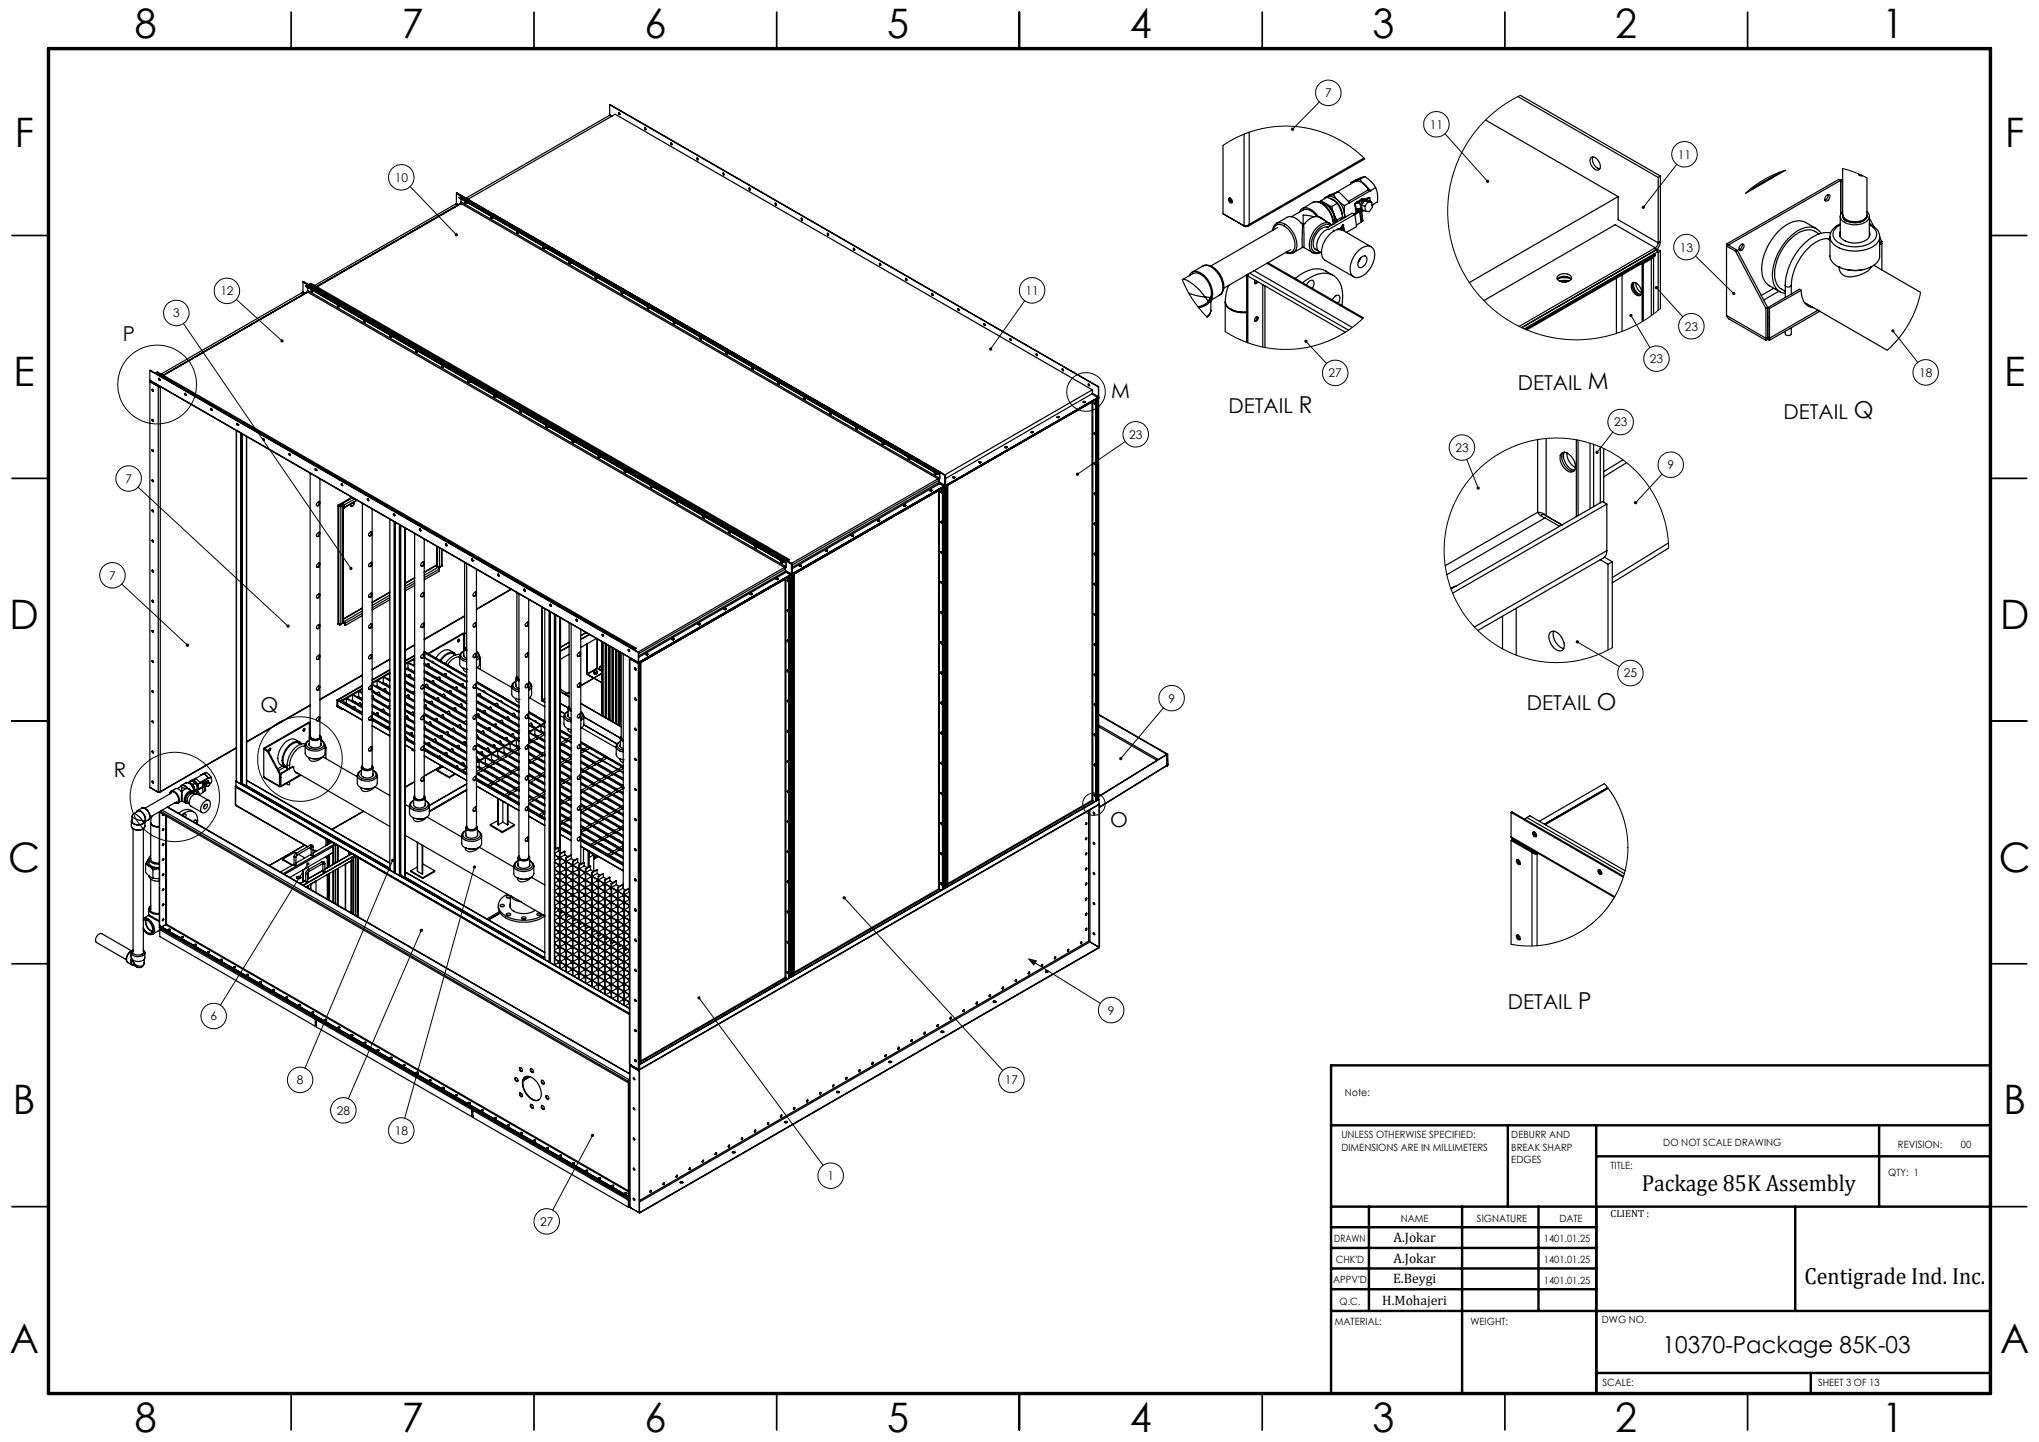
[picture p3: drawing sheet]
<svg xmlns="http://www.w3.org/2000/svg" width="420mm" height="297mm" viewBox="0 0 420 297" stroke-linecap="round" stroke-linejoin="round" font-family="sans-serif">
<defs><g id="words">
<g font-size="8.4">
<text x="27.7" y="7.9">8</text>
<text x="82.7" y="7.9">7</text>
<text x="132.7" y="7.9">6</text>
<text x="182.7" y="7.9">5</text>
<text x="232.7" y="7.9">4</text>
<text x="282.7" y="7.9">3</text>
<text x="332.7" y="7.9">2</text>
<text x="387.7" y="7.9">1</text>
<text x="3" y="30.3">F</text>
<text x="413" y="30.3">F</text>
<text x="2.8" y="79.5">E</text>
<text x="412.8" y="79.5">E</text>
<text x="2" y="129.5">D</text>
<text x="412" y="129.5">D</text>
<text x="1.7" y="179.5">C</text>
<text x="411.7" y="179.5">C</text>
<text x="2.7" y="229.5">B</text>
<text x="412.7" y="229.5">B</text>
<text x="2" y="278.8">A</text>
<text x="412" y="278.8">A</text>
<text x="27.7" y="294.9">8</text>
<text x="82.7" y="294.9">7</text>
<text x="132.7" y="294.9">6</text>
<text x="182.7" y="294.9">5</text>
<text x="232.7" y="294.9">4</text>
<text x="282.7" y="294.9">3</text>
<text x="332.7" y="294.9">2</text>
<text x="387.7" y="294.9">1</text>
</g>
<g font-size="4.8">
<text x="338.2" y="245.2">Package 85K Assembly</text>
<text x="371.7" y="264.5">Centigrade Ind. Inc.</text>
<text x="342.5" y="278.7">10370-Package 85K-03</text>
</g>
<g font-size="4.2">
<text x="25.3" y="70.3">P</text>
<text x="228.9" y="82">M</text>
<text x="312.6" y="80.2">DETAIL M</text>
<text x="253.1" y="85.1">DETAIL R</text>
<text x="367.4" y="86.2">DETAIL Q</text>
<text x="53.6" y="146.7">Q</text>
<text x="314.5" y="146.2">DETAIL O</text>
<text x="23.5" y="160.1">R</text>
<text x="228.7" y="170.3">O</text>
<text x="310.6" y="207.8">DETAIL P</text>
</g>
<g font-size="2.8">
<text x="287" y="255.9">A.Jokar</text>
<text x="287" y="260.1">A.Jokar</text>
<text x="284.7" y="268.7">H.Mohajeri</text>
<text x="286.9" y="264.2">E.Beygi</text>
</g>
<g font-size="2.5">
<text x="272.9" y="20">7</text>
<text x="294.5" y="26.5">11</text>
<text x="345.6" y="32.7">11</text>
<text x="81.3" y="37.4">10</text>
<text x="346" y="51.8">13</text>
<text x="35.6" y="65.4">3</text>
<text x="45.4" y="60.8">12</text>
<text x="211.2" y="60.7">11</text>
<text x="347" y="68.1">23</text>
<text x="273.7" y="77.7">27</text>
<text x="339.9" y="74.8">23</text>
<text x="395.3" y="77.6">18</text>
<text x="332.5" y="87.8">23</text>
<text x="232.6" y="90.4">23</text>
<text x="299.8" y="93.1">23</text>
<text x="25.8" y="99.5">7</text>
<text x="343.5" y="96.6">9</text>
<text x="22.5" y="119.4">7</text>
<text x="334.5" y="139.5">25</text>
<text x="240.7" y="144.7">9</text>
<text x="228.2" y="209">9</text>
<text x="43.3" y="210.2">6</text>
<text x="61.1" y="223.3">8</text>
<text x="207" y="223.3">17</text>
<text x="69.4" y="229.6">28</text>
<text x="81.3" y="233.8">18</text>
<text x="170.4" y="243.1">1</text>
<text x="111.3" y="252.5">27</text>
</g>
<g font-size="2.1">
<text x="277" y="225.8">Note:</text>
<text x="276.3" y="234.5">UNLESS OTHERWISE SPECIFIED:</text>
<text x="276.3" y="237">DIMENSIONS ARE IN MILLIMETERS</text>
<text x="311.3" y="234.5">DEBURR AND</text>
<text x="311.3" y="237">BREAK SHARP</text>
<text x="311.3" y="239.5">EDGES</text>
<text x="342.6" y="235.9">DO NOT SCALE DRAWING</text>
<text x="391" y="236.5">REVISION:</text>
<text x="403.9" y="236.5">00</text>
<text x="331.8" y="240.8">TITLE:</text>
<text x="389" y="242.2">QTY: 1</text>
<text x="288.5" y="251.7">NAME</text>
<text x="304.2" y="251.7">SIGNATURE</text>
<text x="321.2" y="251.7">DATE</text>
<text x="331.8" y="250.7">CLIENT :</text>
<text x="274.8" y="255.8">DRAWN</text>
<text x="318" y="255.8">1401.01.25</text>
<text x="275.1" y="260.1">CHK'D</text>
<text x="318" y="260">1401.01.25</text>
<text x="274.6" y="264.2">APPV'D</text>
<text x="275.9" y="268.7">Q.C.</text>
<text x="318" y="264.5">1401.01.25</text>
<text x="275" y="273">MATERIAL:</text>
<text x="302.9" y="273">WEIGHT:</text>
<text x="330" y="272.5">DWG NO.</text>
<text x="330.1" y="285.6">SCALE:</text>
<text x="374.5" y="285.6">SHEET 3 OF 13</text>
</g>
</g></defs>
<g fill="none" stroke="#000" stroke-width=".21">
<path d="M313.2 19.6l-2.4 1.3-2.4 1.7-2.4 2.1-1.6 1.7-1.6 2.1-1.6 2.6-1.2 2.7-.9 2.7-.5 2.6-.4 2.7v2.7l.3 3 .6 2.8 .8 2.5 1.4 3.1 1.2 2.1 2.2 2.9 2.1 2.1 3.6 2.8 2.9 1.6 2.4 1 2.9 .9 2.6 .5 2.6 .2 3-.1 2.7-.3 2.4-.6 3-1 2.2-1.1 2.2-1.3 2.7-2.1M84.5 38.4l9.5 10M251.9 29.9l1.6-1 2.2-1 3.3-1.2 4-.7 4.1 .1 2.4 .3 1.9 .5 3.1 1.2 3.3 1.9 1.8 1.3 1.5 1.4M271.8 21l-5.6 5.6M297.6 27.5l8.8 9.9M345.4 33.9l-6.9 8.8M367.8 35.1l-2.6 .9-1.7 .9-2 1.3-1.9 1.6M379.6 34.7l2.7 .9 2.3 1.1M243.5 57.6l1.2 2.5 1.3 2.1 2.7 3.1M341.2 59.2l5.4 6.1M349.2 52.7l7.9 7.8M37.8 66.6l34.5 50.5"/>
<path d="M48.7 61.7l9.4 8.5M211.1 61.9l-7.1 10M269 70.3l4.3 4.6M280.8 65.5l-3 2.5-3.4 1.9-3.7 1.3-3.8 .7h-3.7l-3.5-.5-4.1-1.3-3.2-1.8M336 65l3.9 6.6M389.9 68.2l5.1 6.4M395.6 60.2l-1 3.6-1.5 3-1.9 2.8-2.5 2.5M231.8 90.9l-9.9 6.8M302.1 94.6l2.4 5.9M332.2 89l-3.2 4.2M342.4 97.6l-5.5 5.9M28.4 100.3l30.9 28.7"/>
<path d="M343.7 112.9l-.3-3.7-1-3.7-1.5-3.3-2.3-3.4-2.9-3-2.6-1.9-3.6-1.9-3.8-1.2-3.9-.6-3.8 .1-4 .9-2.9 1-3.1 1.7-2.9 2.2-2.8 3.1-2 3-1.5 3.5-1.1 4-.2 2.1v2.4l.3 3.1 1 3.7 1.4 3.3 2.1 3.3 2.3 2.5 3.2 2.5 2.9 1.7 3.3 1.2 4.1 .8 3.7 .2 3.6-.5 3.4-1 3.3-1.6M25.1 120.3l13.5 12.6M324.9 132.2l8.7 5.1M239.6 145.8l-8.7 10.4M63.4 177.9l-18 29.1M80.9 177.2l-18.1 42.8M97.7 178.6l-14.3 51.7M330.5 161.4l1.8 2.4 1.4 2.7 1 2.9 .5 3.2 .1 2.8-.4 3.2-.9 3.1-1.5 3.2-1.9 2.7-2 2-2.6 2.1-2.7 1.4-3.2 1.1-2.8 .5-3.3 .1-2.7-.3M86.8 191.6l-15 34.7M173.9 184.9l32.7 35.6M211.9 197.5l14.8 9.2M211.9 197.5l1.6 .4-.6 .9z"/>
<path d="M144 205.5l25.5 34.5M122.1 233.9l-8.3 15.3"/>
<circle cx="273.6" cy="19.1" r="2.63"/>
<circle cx="82.7" cy="36.5" r="2.64"/>
<circle cx="295.9" cy="25.6" r="2.61"/>
<circle cx="347" cy="31.8" r="2.61"/>
<circle cx="46.7" cy="59.9" r="2.63"/>
<circle cx="212.6" cy="59.8" r="2.64"/>
<circle cx="347.4" cy="50.9" r="2.61"/>
<circle cx="32.4" cy="79.2" r="8.1"/>
<circle cx="36.3" cy="64.5" r="2.64"/>
<circle cx="275" cy="76.8" r="2.63"/>
<circle cx="341.2" cy="73.9" r="2.62"/>
<circle cx="348.4" cy="67.2" r="2.63"/>
<circle cx="396.7" cy="76.7" r="2.63"/>
<circle cx="26.5" cy="98.6" r="2.62"/>
<circle cx="223.7" cy="80.7" r="4"/>
<circle cx="234" cy="89.5" r="2.61"/>
<circle cx="301.1" cy="92.2" r="2.63"/>
<circle cx="333.8" cy="86.9" r="2.62"/>
<circle cx="344.1" cy="95.7" r="2.64"/>
<circle cx="23.2" cy="118.5" r="2.62"/>
<circle cx="335.8" cy="138.6" r="2.61"/>
<circle cx="61.8" cy="156.3" r="8.7"/>
<circle cx="241.3" cy="143.8" r="2.63"/>
<circle cx="36" cy="164.1" r="9.2"/>
<circle cx="225.3" cy="165.6" r="2.32"/>
<circle cx="44" cy="209.3" r="2.63"/>
<circle cx="228.9" cy="208" r="2.63"/>
<circle cx="61.8" cy="222.4" r="2.62"/>
<circle cx="70.7" cy="228.7" r="2.61"/>
<circle cx="82.7" cy="232.8" r="2.64"/>
<circle cx="208.3" cy="222.4" r="2.61"/>
<circle cx="112.6" cy="251.6" r="2.63"/>
<circle cx="171.1" cy="242.2" r="2.64"/>
</g>
<g fill="none" stroke="#000" stroke-width=".35">
<path d="M60 2.5v7.5M110 2.5v7.5M160 2.5v7.5M210 2.5v7.5M260 2.5v7.5M310 2.5v7.5M360 2.5v7.5M2.5 48.5h7.5M410 48.5h7.5M2.5 98.5h7.5M410 98.5h7.5M2.5 148.5h7.5"/>
<path d="M410 148.5h7.5M2.5 198.5h7.5M410 198.5h7.5M2.5 248.5h7.5M410 248.5h7.5M60 287v7.5M110 287v7.5M160 287v7.5M210 287v7.5M260 287v7.5M310 287v7.5M360 287v7.5"/>
</g>
<g fill="none" stroke="#000" stroke-width=".5">
<path d="M410 219.4h-135.8v67.4M274.2 231.8h135.8M310.6 231.8v16.7M328.8 231.8v55.2M328.8 238.2h81.2M387.1 231.8v16.7M274.2 248.5h135.8M274.2 257h54.6M274.2 252.8h54.6M282 248.5v21.5M301.2 248.5v38.3M316.9 248.5v21.5"/>
<path d="M369.8 248.5v21.5M274.2 265.5h54.6M274.2 261.3h54.6M274.2 270h135.8M328.8 282.8h81.2M373 282.8v4.2"/>
</g>
<path d="M10 10h400v277h-400z" fill="none" stroke="#000" stroke-width=".7"/>
<path d="M203.8 71.6l-.1 .4 .2 .2 .1-.3-.1 .3a.34 .34 0 0 0 .4-.1 .34 .34 0 0 0 0-.5 .34 .34 0 0 0-.5 0zM93.7 48.2v.1a.35 .35 0 0 0 .1 .3 .35 .35 0 0 0 .4 0l-.2-.2 .2 .2a.34 .34 0 0 0 0-.5 .34 .34 0 0 0-.5 .1zM57.8 70v.1a.34 .34 0 0 0 .1 .4 .34 .34 0 0 0 .4-.1l-.2-.2 .3 .2a.33 .33 0 0 0-.1-.5 .33 .33 0 0 0-.5 .1zM221.7 97.5v.4l.2-.2-.2 .2a.33 .33 0 0 0 .4 0 .33 .33 0 0 0 0-.5 .33 .33 0 0 0-.4 .1zM211.9 197.5l1.6 .4-.6 .9zM173.6 184.7a.35 .35 0 0 0 .2 .5 .35 .35 0 0 0 .5-.4 .35 .35 0 0 0-.6-.2l.2 .3zM143.7 205.3a.33 .33 0 0 0 .2 .5 .33 .33 0 0 0 .4-.4 .33 .33 0 0 0-.5-.2l.2 .3zM121.8 233.6a.33 .33 0 0 0 0 .5 .33 .33 0 0 0 .5-.1 .33 .33 0 0 0-.1-.4l-.1 .3 .1-.3zM38.4 132.6a.34 .34 0 0 0 0 .5 .34 .34 0 0 0 .5 0l-.3-.2 .3 .2a.33 .33 0 0 0-.1-.5 .33 .33 0 0 0-.4 0zM72 116.9a.35 .35 0 0 0 0 .4 .35 .35 0 0 0 .5 .1l-.2-.3 .2 .3 .1-.2a.33 .33 0 0 0-.2-.4 .33 .33 0 0 0-.4 .1zM59.1 128.8h-.1a.34 .34 0 0 0 .2 .4 .34 .34 0 0 0 .4 0l-.3-.2 .3 .1a.33 .33 0 0 0-.1-.4 .33 .33 0 0 0-.4 .1zM63.2 177.7a.34 .34 0 0 0 0 .5 .34 .34 0 0 0 .5-.1 .34 .34 0 0 0-.1-.5l-.2 .3 .2-.3zM97.5 178.3a.34 .34 0 0 0 0 .6 .34 .34 0 0 0 .5-.2 .34 .34 0 0 0-.2-.4l-.1 .3 .1-.3zM80.7 176.9a.33 .33 0 0 0-.1 .5 .33 .33 0 0 0 .5 0 .33 .33 0 0 0-.1-.5l-.1 .3 .1-.3zM230.6 156v.5l.3-.3-.3 .3a.33 .33 0 0 0 .5-.1 .33 .33 0 0 0-.1-.4 .33 .33 0 0 0-.4 0zM86.5 191.4a.34 .34 0 0 0 .1 .5 .34 .34 0 0 0 .5-.1 .34 .34 0 0 0-.2-.5l-.1 .3 .1-.3zM306.2 37.1a.34 .34 0 0 0 0 .5 .34 .34 0 0 0 .5 0l-.3-.2 .3 .2a.34 .34 0 0 0 0-.5 .34 .34 0 0 0-.5 0zM338.2 42.5l.1 .5 .2-.3-.2 .3a.35 .35 0 0 0 .5-.1 .35 .35 0 0 0-.1-.5 .35 .35 0 0 0-.5 .1zM335.8 64.7a.33 .33 0 0 0 0 .6 .33 .33 0 0 0 .5-.3 .33 .33 0 0 0-.5-.3l.2 .3zM340.9 59.1a.33 .33 0 0 0 .2 .5 .33 .33 0 0 0 .4-.4 .33 .33 0 0 0-.5-.2l.2 .2zM304.2 100.3v.1a.31 .31 0 0 0 0 .3 .31 .31 0 0 0 .4 .1l-.1-.3 .1 .3a.33 .33 0 0 0 .1-.5 .33 .33 0 0 0-.5 0zM328.7 92.9l-.1 .3 .2 .2 .2-.2-.2 .2a.34 .34 0 0 0 .4 0 .34 .34 0 0 0 0-.5 .34 .34 0 0 0-.5 0zM336.7 103.3v.5l.2-.3-.2 .3a.34 .34 0 0 0 .5 0 .34 .34 0 0 0-.1-.5 .34 .34 0 0 0-.4 0zM324.7 132l.2 .2-.3-.2a.33 .33 0 0 0 .4 .5 .33 .33 0 0 0 .2-.5 .33 .33 0 0 0-.5 0zM389.6 67.9a.34 .34 0 0 0 .2 .6 .34 .34 0 0 0 .4-.4 .34 .34 0 0 0-.5-.2l.2 .3zM356.9 60.2v.1a.34 .34 0 0 0 0 .4 .34 .34 0 0 0 .5 0l-.3-.2 .3 .1a.33 .33 0 0 0-.1-.4 .33 .33 0 0 0-.4 0zM266 26.4v.5l.2-.3-.2 .3a.33 .33 0 0 0 .5 0 .33 .33 0 0 0 0-.5 .33 .33 0 0 0-.5 0zM268.9 70l.1 .3-.2-.2a.33 .33 0 0 0 .2 .5 .33 .33 0 0 0 .4-.4 .33 .33 0 0 0-.5-.2z" fill="#000"/>
<g fill="none" stroke="#000" stroke-width=".25">
<path d="M312.7 19.9l28.9 16.6M313.2 19.6l28.8 16.7M94 39.9v2M94 39.9l100.6 58M94.1 39.8l-.1 .1M94.1 39.8l100.6 58.1M94.1 39.8l100.7 58.1M125.5 23.8l-29.5 17M125.5 23.8l.4 .2M125.6 23.6l-.1 .2M125.6 21.6l100.7 58.1M125.6 21.6l100.6 58.1"/>
<path d="M125.6 21.6v2M125.6 23.6l.5 .3M127.5 23.2v.3l.2 .1M132.8 26.3l.3 .2-.1 .2-.2-.2zM132.9 26.3l.2 .4M138.1 29.5h.2a.19 .19 0 0 1 .2 .2 .19 .19 0 0 1-.2 .1 .19 .19 0 0 1-.2-.2zM138.2 29.4l.2 .4M143.5 32.5l.2 .1a.19 .19 0 0 1 .2 .2 .19 .19 0 0 1-.3 .1 .19 .19 0 0 1-.1-.2zM143.6 32.5l.1 .3 .1 .1M148.9 35.7a.17 .17 0 0 1 .2 0 .17 .17 0 0 1-.1 .3zM149 35.6l.2 .4M154.3 38.7l.3 .2v.2l-.3-.1z"/>
<path d="M154.3 38.7l.3 .4M251.9 29.9v14.1l4.6 2.7M256.3 27.6v18.9h.4l.6-.3M257.3 27.2v19M275.7 39.5l-1 .6M275.7 39.5l2.3 2.2M275.7 39.5l-1.8 .6-1.1 .6M278.2 37.6v.3M280.1 37l2.2 2.3M280.1 37l-1.9 .6M281 32.6l-23.7 13.6M281.1 36.4l1.3 1 1 1.2"/>
<path d="M281.1 36.4l-1.8 .6-1.1 .6M281.1 32.7l-24.1 13.9M281.1 36.4l-1 .6M281.9 39.1a2.51 2.51 0 0 0-2.9-1.7l-3.9 2.3M281.9 39.1l-4.2 2.4M281.9 39.1l.4 .2M282.3 39.3h.1M282.3 39.3l-4.3 2.4M283.4 38.6l.3 1.4v1.6l-1 .6M283.4 38.6l-1.1 .7M306 24.7l27.3 15.8M327.8 32.4a1.73 1.73 0 0 1 1.8 2.1 .71 .71 0 0 1-.5 .6 .71 .71 0 0 1-.8-.4l-.5-.7a1.45 1.45 0 0 1 0-1.6z"/>
<path d="M328.1 32.3a1.99 1.99 0 0 0 1.4 2.5M341.6 36.5v13.5M342 36.3v13.4M342 36.3l-.4 .2M366.7 35.5l-6.3 3.5M367.8 35.1l-8.2 4.7M379.1 37.1l-23.1 13.4M379.1 37.1v7.1M379.1 37.1l-.3-.2-23.2 13.4M379.2 37.1v7M379.2 37.1l.4 .3M379.6 34.7v9.5a1.92 1.92 0 0 0 2.1 1.4 2.8 2.8 0 0 0 2.8-1l.1-7.9"/>
<path d="M379.6 37l-.4 .1M382.8 35.8a.69 .69 0 0 0 .9 .4M383 36.1h.4M62.4 58.1v2M62.4 58.1l100.6 58.1M62.5 58.1l100.6 58v2.1M62.5 58.1l100.7 58M62.5 58.1h-.1M63 58.9v.1M63 58.9l98.5 57M63.2 58.8l98.7 56.9M63.2 58.8l-.2 .1"/>
<path d="M63.2 58.8l98.6 56.9M63.4 59.8l-.2 .3M63.4 59.2v.6M63.4 59.8l98.5 56.9M63.8 58.5l-.2 .1M63.8 58.5l98.5 56.9M63.8 58.5l.2-.2 98.6 56.9M64.1 59.8l.3 .1v.2l-.3-.1zM64.2 59.8l.2 .3M64.2 59.8l.2 .3zM64.3 59.8l.1 .2M65.2 59l29.7-17.1z"/>
<path d="M93.8 42l-29 16.8M93.8 42l.4 .3M93.9 42l-.1 .1M93.9 42l.4 .3M94 41.9l-.1 .1M94 41.9l.5 .3M94.6 40.7l98.5 56.9M94.8 40.6l98.7 56.9M94.8 40.6l-.2 .1M94.8 40.6l98.6 56.9M94.8 41.8l.2 .1M94.8 41.8l.1 .1"/>
<path d="M94.9 41.9h.1M95 41.6l-.2 .2M95 41.6l98.5 56.9M95 41v.6M95 41.9l98.2 56.7M95 41.9l-29.7 17.2M95.8 41.5h.1a.21 .21 0 0 1 .2 .3 .21 .21 0 0 1-.4 .1 .21 .21 0 0 1 0-.3zM95.8 41.5l-.1 .2 .3 .2M96 41.8l-.2-.3v.2l.2 .2M96 41.8h.1M96.4 41.1l30.3-17.6 98.3 56.8M101.1 44.7h.2l.1 .3z"/>
<path d="M101.1 44.6l.1 .3 .2 .1-.2-.4M101.2 44.6l.2 .3M101.4 44.9h.1M106.5 47.7l.3 .2v.2l-.3-.2zM106.5 47.7l.3 .4-.3-.1zM106.6 47.7l.2 .3M111.9 50.8h.1a.21 .21 0 0 1 .2 .3 .21 .21 0 0 1-.3 .1 .21 .21 0 0 1 0-.3zM111.9 50.8v.3l.2 .1M111.9 50.8l.1 .3 .1 .1M112 50.8l.1 .3M112.1 51.1h.1M117.3 53.9v.3l.2 .1-.2-.4"/>
<path d="M117.3 53.9l.2 .2-.1 .2-.2-.2zM117.4 53.9l.1 .3M117.5 54.2h.1M122.6 57l.3 .4-.2-.1zM122.7 57l.2 .3M122.8 57.1l.1 .1M159.7 41.8l.2 .2v.2h-.2zM159.7 41.8v.2l.2 .2M165 45a.17 .17 0 0 1 .3 .1 .17 .17 0 0 1-.2 .2zM165.1 44.9l.2 .4M170.4 48.1a.18 .18 0 0 1 .3 .1 .18 .18 0 0 1-.2 .2zM170.5 48l.2 .4"/>
<path d="M175.8 51.1l.2 .1v.3l-.2-.1zM175.9 51.1v.3l.2 .1M181.1 54.3a.17 .17 0 0 1 .3 .1 .17 .17 0 0 1-.1 .2zM181.2 54.2l.2 .4M186.5 57.4a.18 .18 0 0 1 .3 .1 .18 .18 0 0 1-.2 .2zM186.6 57.3l.2 .4M243.6 57.6l2.1-1.3a2.6 2.6 0 0 1 3.1 1.7 3.7 3.7 0 0 1 .6 3.2M243.6 57.6a3.7 3.7 0 0 1 2.6 1.3l1 1 .9 1.2M243.6 57.6h-.1M245 56.8a1.39 1.39 0 0 1 2.3-.6 5 5 0 0 1 2.3 5.1M247.7 54.8a2.57 2.57 0 0 1 3.1 1.1 3.7 3.7 0 0 1 .7 4.7l-.3 .2M247.7 54.8a2.61 2.61 0 0 1 3 1.3 4 4 0 0 1 .8 4.4l-.3 .3"/>
<path d="M247.7 54.8l-2.1 1.3M252.2 44.2h.1M253.1 40.8a.56 .56 0 0 1 .6 .3 .56 .56 0 0 1-.1 .7 .74 .74 0 0 1-.5-1zM253.2 58.7l-.6 1.8-.2 1.6M253.3 40.8a.78 .78 0 0 0 .5 .9M253.4 40.8l.1 .5 .3 .3M256.5 46.5v.2M256.6 46.5l.2 .1M256.8 46.5v.1M256.8 56.6v13.9M257 46.5l-.2 .1M257 56.5v14.1"/>
<path d="M257.1 56.5v.4l20 11.5M257.3 46.2a.6 .6 0 0 1-.8 .5M257.4 56.3l20.4 11.7M258.3 55.7l20.3 11.7M258.6 57.7a.35 .35 0 0 0-.2 .6 .35 .35 0 0 0 .6-.1l.1-.2M258.9 57.9l-.5 .4M260.1 58.6v12.9M260.6 58.9v12.7M260.9 54.2l19.8 11.4M261.2 54.1l19.6 11.4M262.3 47.4a1.4 1.4 0 0 1 1-1.2 1.4 1.4 0 0 1 1.5 .5 4.5 4.5 0 0 1 1.7 4.7 1.27 1.27 0 0 1-1.6 .6M263 46h.1"/>
<path d="M263 46l2.1-1.2a2.55 2.55 0 0 1 2.9 1.2l.3 .2M263 46a2.69 2.69 0 0 1 3 1.4 3.9 3.9 0 0 1 .7 4.4l-.2 .2M263 46a1.69 1.69 0 0 0-.9 1.4M263.2 46.8l-13.8 8M264.8 52a1.71 1.71 0 0 0 1.7 0M265.8 51.4l-13.7 8M266.4 52h.1M267.7 43.7a1.5 1.5 0 0 1 2.4-.5l1.1 1M268.3 51h.3M268.3 51l-1.9 1M268.3 46.2h.2M268.3 58.2a6.2 6.2 0 0 1 5.8-1.7 4.4 4.4 0 0 1 2.5 4.6l-.2 1.8"/>
<path d="M268.3 46.2v4.8M268.5 46.2l.1 4.8M268.6 51l1.8 1M269.1 58.7a1.02 1.02 0 0 1 1.4-.8 1.39 1.39 0 0 1-.2 1.5M270.4 41.7a2.39 2.39 0 0 1 2.9 1 5.2 5.2 0 0 1 1.4 3.4M270.4 41.7h.1M270.4 41.7a2.53 2.53 0 0 1 2.9 1.2 5.4 5.4 0 0 1 1.3 3.3M270.4 41.7l-2.1 1.3M270.7 44.7l-2.3-.4v1.9M270.8 51.3l.9 .5M271.2 44.5a2.39 2.39 0 0 0-2.8-1.3l-2.4 1.4M271.2 44.2l.1 .3"/>
<path d="M271.2 44.5v.1M271.2 44.2v.3M271.3 44.6a3.6 3.6 0 0 0-2.8 1.6M271.3 44.5v.1M271.3 44.6l.7 .3M271.3 44.5l1.1 .5 .6 .5M272 52a1.77 1.77 0 0 1-1.6 0M272 44.9h.1M272 44.9l1.9 1.1M272.1 41.8l1 .2M272.1 41.3l1.2-.7 1.2 .6 1 .7M272.1 41.3l1 .7"/>
<path d="M272.1 41.3l-.2 .4M272.2 41.8a3.5 3.5 0 0 1 2.5 4.3M272.8 40.7v.2M273.1 42a4.5 4.5 0 0 1 1.6 2M273.1 42l1.2 .5M273.4 46.7l.1 .1a2.39 2.39 0 0 0-2.5 1.6 2.31 2.31 0 0 0 0 3l.2 .1M273.6 40.5l-.2 .1M273.6 40.5a2.01 2.01 0 0 1 2 .8M273.6 40.5l-.8 .2M273.6 47.2a3.6 3.6 0 0 0-2.1 4.4l.7 .5M273.9 46l.4 .4M273.9 46a2.53 2.53 0 0 0-2.9 1.2 4.3 4.3 0 0 0-1 4.4l.4 .4"/>
<path d="M274 40.9l.9 .4 .5 .5M274.1 46.5a1.65 1.65 0 0 0-2.2 .3 4.1 4.1 0 0 0-1.5 4.8 1.22 1.22 0 0 0 1.5 .3M274.3 42.5l.4 1.5M274.6 56.7l-1.5-.9a4.9 4.9 0 0 0-5.3 .8l-1 .8M274.6 47.4l.2 .2M274.7 40.1l.9 1.2M274.7 40.1l-1.1 .4M274.7 44l.7 1.3M274.7 44a2.45 2.45 0 0 1 .1 2.1M275.4 45.3l-.6 .8M275.5 41.9l.7 1.3 .4 1.5M275.5 41.9l-1.2 .6"/>
<path d="M275.5 41.9a4.1 4.1 0 0 1 1 2.4M275.6 41.3l1.3 1.1M275.6 41.3a4.6 4.6 0 0 1 1.3 2.7M275.6 47.3h.1M275.7 47.3h.1M275.7 47.3h-.2M275.9 47.3h.1M276 47.1h.1M276 47.1l-.2 .2M276 47.2h.1M276 47.2l-.1 .1M276 47.1h.1v.2"/>
<path d="M276 47.2v.1M276.2 46.8l.1 .1-.2 .1zM276.3 47l-.1 .3M276.3 47.2h.1M276.3 47.1h.1M276.3 47.1v.1M276.3 47h.1M276.3 46.9h.1M276.3 47v.1M276.3 47v.2M276.3 47.3h.1M276.4 46.9v.1"/>
<path d="M276.4 47l.1 .4M276.4 47h.1M276.4 44.9l-.1 .3M276.5 46.9h.1M276.5 46.6h.1M276.5 46.6v.2M276.5 46.8h.1M276.6 46.9l-.2-.4 .3-.2 .1 1M276.6 46.9l-.1 .4 .2 .1M276.6 46.5h.1M276.6 46.5l-.1 .1M276.6 47.4h.1"/>
<path d="M276.6 46.5v.3h-.1M276.6 46.9h.1M276.6 47.3h.1M276.6 47.1h.1M276.6 44.7l-.4 .6M276.6 47.1v.2M276.6 44.7l-1.2 .6M276.6 47v.1M276.6 47l.1 .3h-.1M276.6 47h.1M276.6 46.3l.2 1M276.7 47.4h.1"/>
<path d="M276.8 47.3h.1M276.8 47.3l-.1 .1M276.9 44v.9M276.9 42.4v1.6M276.9 44l.2 .8M278 41.7l-1.1 .7M279 41.9l.4 1.1M279 41.9l1-.2 .4 1.2M279 41.9l.3 1.9M279.1 44.2l.3 2.5-2.1 1.2M279.1 44.2l-5.4 3.1M279.1 44.2l-.6-.3-5.2 3"/>
<path d="M279.3 41.8h.1M279.4 43l.1 .7M279.8 41.7l-.1 .1M279.8 43.2l.3-.1 .1 .3M279.8 43.5l-.9 .6M279.8 43.2v.2M279.8 43.2v.3M279.8 41.7v.1M279.8 51.6a2.23 2.23 0 0 1 2.8-.6 3.1 3.1 0 0 1 0 3.6 3.7 3.7 0 0 1-3.6 2.5 2.31 2.31 0 0 1-.6-3.1l.4-1.1zM279.8 43.4v.1M280.1 43.6l-1 .6M280.1 43.6l.3 2.2"/>
<path d="M280.1 53.3l-.3 .5M280.2 53.2a.72 .72 0 0 1 .7-.5 .72 .72 0 0 1 .7 .6 1.63 1.63 0 0 1-1.6 1.8 1.4 1.4 0 0 1 .2-1.9zM280.2 43.4l-.1 .2M280.2 43.4l.3 2.2-.1 .2M280.3 53.1l-.5 .9M280.4 45.8l-1 .6M280.4 43.1h.1M280.4 42.9l-1 .1M280.4 42.9l.3 2.6h-.2M280.4 42.2l.7 .3M280.4 42.2l.2 1 .7 .3M280.5 41l-1.1 .7-.1 .1"/>
<path d="M280.5 41l.4-.1 .5 .1M280.5 41l.3 .1M280.5 43.1h.1M280.8 41.1l-1 .6M280.9 43.4l-.4 .2M281.1 41.3l-.7 .9M281.1 41.3l.7 .3M281.1 41.3l1.4 .4M281.1 42.5l.2 1M281.5 41.4a.9 .9 0 0 0-1.3 .9M281.8 41.6l-.7 .9M281.8 41.6l.7 .1"/>
<path d="M282.2 40.8l-.7 .3-.2-.1-.5 .1M282.2 40.8v.6M282.2 40.8l-.3-.1-.6 .3M282.2 41.4h.1M282.2 41.4l-.2 .1M282.3 41.4l-.2 .1M282.3 41.4v.2M282.4 50.8l-5.9-3.4a2.74 2.74 0 0 0-3.1 1.4 4.1 4.1 0 0 0-.8 4.5l6.2 3.7M282.5 41.7l.2 1-.7 .9-.7-.1M282.7 42.2h.1M282.7 42.2h-.1M320.8 57.5a2 2 0 0 1 2.8 0l-1.2-.3-1 .1z"/>
<path d="M321 56.7a1.93 1.93 0 0 1 2.7 .3 1.07 1.07 0 0 1-1.4 1.1 1.35 1.35 0 0 1-1.6-.9zM321.3 57.9l.6-.2 1.2 .2M321.7 58.1h1M333 57.3v11.4M333.3 40.5l-30.7 17.7M333.3 40.5v4.8l8.3 4.7M334.1 56.6v11.7M336.2 58.4a1.07 1.07 0 0 1 1.5 .6 1.29 1.29 0 0 1 0 1.9 1.87 1.87 0 0 1-1.5-2.5zM336.4 58.2a1.88 1.88 0 0 0 1.5 2.6M336.6 58.2a2.01 2.01 0 0 0 1.4 2.4M337 58.3l.3 1.2 .8 .8M338.2 54.3v11.9"/>
<path d="M338.3 54.2l.2 .1M338.5 54.3v11.8M340 53.2l.1 .1M340.1 53.3l-1.6 1M340.1 53.3v11.7M340.6 52.9l-.5 .4M340.6 52.9v11.8M340.7 52.3l.2 .1M340.9 52.4v.3l-26.4 15.2M340.9 52.4l-26.7 15.4M341 51l-8.3-4.7-27.1 15.6M341 51l-28.1 16.2"/>
<path d="M341.3 51.3h.1M341.4 51.3l-28 16.2M341.4 51.9l-27.4 15.8M341.4 51.3v.6M341.4 51.9l.2 .1M341.4 51.3l.6 .4M341.6 50l-.2 .6-.4 .4M341.6 52v11.9M342 49.7a2.33 2.33 0 0 1-1 1.9v-.6M342 51.7l-.4 .3M342 51.7v11.8M342 49.7l-.4 .3"/>
<path d="M355.6 50.3v14.7M355.6 50.3l.4 .2M356 50.5h.1M356 50.5l-.4 .2 1.9 1M356 50.5l1.9 1.1M357.5 51.7l6.2 11.8M357.9 51.6l-.4 .1M357.9 51.6l6.2 11.7M358.5 50.5a.42 .42 0 0 1 .7-.1 .42 .42 0 0 1 0 .6 .56 .56 0 0 1-.4 .5 .56 .56 0 0 1-.6-.1v-.4zM358.9 50.3a1.1 1.1 0 0 1-.7 1.1M365.4 59.4l-2.6 1.5M366.4 60l-3.1 1.8"/>
<path d="M367.7 58.8a.71 .71 0 0 0 1.3 0M367.7 58.8v2.5M369 58.8v1.7M371 59.8a3.2 3.2 0 0 0 2.4 3.6h.2M371 59.8l-6.5 3.7M371 59.8l-.3-.2-6.6 3.8M374.2 47.1l-2.3-1.3a4.6 4.6 0 0 0-5.1 1.4 11.2 11.2 0 0 0-3.8 9.5 3.4 3.4 0 0 0 1.4 2.1l2.2 1.3M374.7 48.2l-.9-.5a3.9 3.9 0 0 0-4.4 1 10.5 10.5 0 0 0-3.8 8.6 3.2 3.2 0 0 0 2.1 2.7M375.1 48a3.2 3.2 0 0 0-4.5-.6 11.4 11.4 0 0 0-5.4 10.2 2.93 2.93 0 0 0 2.5 2.8M376.2 40.3a.43 .43 0 0 1 .7-.2 .43 .43 0 0 1-.1 .7 .59 .59 0 0 1-.9 .4v-.5zM376.4 49.1l.5 .4M376.6 40.1a1.02 1.02 0 0 1-.7 1.1"/>
<path d="M376.9 49.2a4.8 4.8 0 0 0-4.3 1.8 11.6 11.6 0 0 0-3.6 7.8M376.9 48.8v3.9a3.2 3.2 0 0 0 2.8 2.6 7.4 7.4 0 0 0 6.9-1.2l.6-1.1v-4.2M376.9 48.8a3.1 3.1 0 0 0 2.8 2.6 7.4 7.4 0 0 0 6.9-1.3l.5-.8 .1-.5M377.1 48a6.1 6.1 0 0 0-5.3 2.1 12.8 12.8 0 0 0-4.1 8.7M378.8 55h.1M378.8 55.1a2.12 2.12 0 0 0 2.9 1.9 5.9 5.9 0 0 0 3.5-1.7l.1-.2M379.1 46.1a3.1 3.1 0 0 0-2.2 2.7M379.1 47.7a1.4 1.4 0 0 0 1 1.9 4.2 4.2 0 0 0 4.9-.7l.2-.7-.1-.5M379.1 46.3a1.96 1.96 0 0 0-1.5 1.9 1.96 1.96 0 0 0 1.3 1.9 6.5 6.5 0 0 0 7.2-.7 1.85 1.85 0 0 0-.7-2.9l-.3-.2M379.1 44.6v4.2M379.1 48.5l-.1 .1M379.6 44.6h.1"/>
<path d="M379.6 43.6a1.31 1.31 0 0 0-.5 1.4 1.31 1.31 0 0 0 1.1 .9 4 4 0 0 0 4.8-.9l.1-.6-.5-.8M379.6 44.6l.1 .3 .6 .7M380.6 55.6a6.3 6.3 0 0 0 2.9 0M384.6 44.4a1.82 1.82 0 0 1-2 1.4 2.51 2.51 0 0 1-3-1.5 1.72 1.72 0 0 0 1.6 1.5 2.96 2.96 0 0 0 3.3-1l.1-.4M385.1 46.1a3 3 0 0 1 2.1 2.7M385.1 44.6v4.2M385.1 48.5v.1M385.1 45.8l.2 .4M385.1 44.9l.9 1.7M385.3 55h.1M386 54.6l9.6 5.6M387.2 49.8l.1 .1"/>
<path d="M387.2 48.9l.4 .8M387.3 50l.3 .2-.4 .2M387.3 49.9v.1M387.3 50h-.1M387.6 49.7v5.9M387.6 49.7l-.3 .2M30.9 78.3l100.6 58.2M30.9 78.6v83.6l1.7 1M30.9 76.3v2M30.9 78.6l1.7 1M30.9 78.6l1.8 1M30.9 76.3l100.6 58.1"/>
<path d="M30.9 78.3l100.6 58.1M30.9 76.3l100.7 58M30.9 78.5l1.8 1M31 78.6h.1M31 78.6l1.1 .6M31.1 78.6l.1 .1M31.2 78.7h.1M31.4 78.8v.1M32.1 79.2h.1M32.1 79.3h.1M32.2 79.2v.1M32.2 76.7l-.2 .2"/>
<path d="M32.2 76.7l98.5 56.9M32.2 76.7l.2-.1 98.6 56.9M32.2 79.3h.1M32.4 79.4h-.1M32.6 79.6l.4 .2M32.6 79.6v83.6M32.7 79.6l.2 .1M32.7 79.5l.2 .2M32.7 77.9l.2 .1v.3l-.2-.1zM32.7 79.6h-.1M32.7 79.4v.1M32.7 77.9l.2 .3"/>
<path d="M32.7 77.9v.2l.2 .2M32.8 77.9l.1 .3M32.9 79.6l.1 .2M32.9 79.7l.1 .1M32.9 78.2h.1M33 79.8v83.3M33.1 79.7l-.1 .1M33.6 77.3l29.7-17.2zM62.2 60.3l-29 16.7M62.2 60.3l.4 .2M62.3 60.3h-.1M62.3 60.3l.4 .2"/>
<path d="M62.4 60.1l-.1 .2M62.4 60.1l.5 .3M63.2 60.1l.2 .1M63.2 60.1h.1M63.3 60.1l.1 .1M63.4 60.2l98.2 56.7M63.4 60.2l-29.7 17.1M69.5 62.9h.2v.3l-.2-.1zM69.5 62.9v.2l.3 .1-.2-.3M69.6 62.9l.2 .2M69.7 62.9l.1 .2M69.8 63.1v.1"/>
<path d="M74.9 66a.18 .18 0 0 1 .2 .1 .18 .18 0 0 1-.1 .2zM75 66l.2 .3M75.1 66.3l-.2-.3v.2l.2 .2M80.3 69.1h.2v.4l-.2-.2zM80.3 69.1l.2 .4M80.3 69.1v.2l.2 .1M80.4 69.1l.1 .3M80.5 69.1v.1M80.5 69.4h.1M85.7 72.2l.2 .2v.2l-.2-.2zM85.7 72.1l.2 .5-.2-.5M85.8 72.2l.1 .3"/>
<path d="M91.1 75.2l.1 .1 .1 .4-.3-.2zM91.1 75.2l.2 .4-.2-.1zM91.1 75.3l.2 .3M96.4 78.4h.1a.21 .21 0 0 1 .2 .3 .21 .21 0 0 1-.3 0 .21 .21 0 0 1 0-.3zM96.4 78.3v.2l.2 .2M96.4 78.3l.1 .3 .2 .1M96.5 78.4l.2 .3M96.7 78.7h.1M128 60.1l.1 .3 .1 .1M128.3 60.4l-.2-.3v.3l.2 .1M128.3 60.4h.1M133.3 63.2a.18 .18 0 0 1 .3 .1 .18 .18 0 0 1-.1 .3z"/>
<path d="M133.4 63.2v.3l.2 .1-.2-.4M133.5 63.2l.1 .3M133.6 63.5h.1M138.7 66.4l.3 .3-.2-.1zM138.9 66.3l.1 .3M144.1 69.4l.3 .4M144.2 69.4v.3l.2 .1M144.2 69.4l.2 .3M144.4 69.7h.1M149.5 72.6a.18 .18 0 0 1 .2 0 .18 .18 0 0 1-.1 .3zM149.5 72.5v.2l.3 .2M149.5 72.5l.3 .4"/>
<path d="M149.6 72.5l.2 .3M149.8 72.8h.1M154.8 75.7a.18 .18 0 0 1 .3 .1 .18 .18 0 0 1-.2 .2zM154.9 75.7l.2 .3-.2-.1zM155 75.6l.2 .3M155 75.7l.1 .1M160.2 78.7l.3 .2v.2h-.2zM160.3 78.7l.2 .4M160.3 78.7v.2l.2 .2M192 60.4v.3l.2 .1M197.3 63.5l.3 .4M202.7 66.6l.2 .4"/>
<path d="M208.1 69.7v.3l.2 .1M213.4 72.9l.3 .2-.1 .2zM213.5 72.8l.2 .4M218.8 76h.1a.19 .19 0 0 1 .2 .2 .19 .19 0 0 1-.2 .2 .19 .19 0 0 1-.1-.3zM218.8 75.9l.2 .4M224.2 79.1h.1a.19 .19 0 0 1 .2 .2 .19 .19 0 0 1-.3 .2 .19 .19 0 0 1-.1-.3zM224.2 79.1l.1 .2 .1 .1M226.2 79.7v2M226.3 79.7v2M226.3 79.7h-.1M244.9 60.4l1.4 .5 1.8 .2M248.1 61.1l.7 1"/>
<path d="M248.1 61.1l1.2 .2M248.8 62.2a3.5 3.5 0 0 1-2 1M248.8 62.2l.3 .1M248.8 62.1v.1M249.1 62.3a3.5 3.5 0 0 1-2.2 1.1M249.2 62l-.1 .3M249.2 62l.2 .2M249.3 61.3l-.5 .8M249.4 61.2l-.1 .1M249.4 61.2l.2 .1M249.4 63.9l-.1 .7-.6 .7M249.4 61.6l-.2 .4"/>
<path d="M249.4 63.9l-.1 .6-.7 .7M249.4 61.6l.3 .1M249.4 62.2v1.7M249.6 61.3l-.2 .3M249.7 61.7l-.3 .5M251.2 60.8l-1.5 .9M252.4 62.1a2.38 2.38 0 0 0 2.3 2l2.1 .2M253.5 63.6l.1 .1a5.4 5.4 0 0 0 3.2 .6M256.8 64.4a4.4 4.4 0 0 1-4.3-1.6l-.1-.6v6.1M258.6 65.4a.31 .31 0 0 1 .5-.1 .31 .31 0 0 1 0 .5 .36 .36 0 0 1-.3 .4 .36 .36 0 0 1-.4-.2zM258.9 65.2a.75 .75 0 0 1-.5 .9M274.5 61.8a1.1 1.1 0 0 1 1.4-.9 1.46 1.46 0 0 1-.3 1.6"/>
<path d="M355.6 65l.5 .7 7.6 4.4M355.6 65l8.1 4.7M363.7 69.7l.1 .4 .3-.2M363.7 63.5v6.2M364.1 69.5l-.1 .2M364.1 69.5h.1M364.1 63.3l-.4 .2M364.1 69.5l-.4 .2M364.1 63.3v6.6M364.1 69.5l-.1 .1M364.1 65.4h.1M364.1 66.9h.1"/>
<path d="M364.1 69.5l.1 .2zM364.1 63.4l.4 .1M364.1 69.5l.4 .2M364.5 69.7v.4l-.4-.2M364.5 63.5v6.2M369 67.5v1.3a.71 .71 0 0 1-1.3 0v-.6M371.7 62.3l17 9.8M372.3 62.9l.9 .2M374.5 63.9l-10 5.8M374.9 64.1l-10.4 6M31.3 92.7a.18 .18 0 0 1 .3 0 .18 .18 0 0 1-.2 .3zM31.3 80.3a.18 .18 0 0 1 .3 0 .18 .18 0 0 1-.2 .3z"/>
<path d="M31.3 98.8a.18 .18 0 0 1 .3 .1 .18 .18 0 0 1-.2 .3zM31.3 86.4a.18 .18 0 0 1 .3 .1 .18 .18 0 0 1-.2 .2zM31.4 98.8l.2 .4zM31.4 86.4l.2 .3M31.4 80.2l.2 .4M31.4 86.4l.2 .4M31.4 92.6l.2 .3M31.4 98.8l.2 .3M31.6 93l-.2-.4 .2 .4M31.6 80.5l-.2-.3 .2 .3M38.1 81l.2 .3v.1l-.2-.1zM38.1 81l.2 .3"/>
<path d="M43.4 84.1l.2 .1 .1 .3-.3-.1zM43.5 84.1l.2 .4M43.7 84.4l-.2-.3 .2 .4M48.7 88.7v72.2M48.9 87.2l.2 .4zM48.9 87.2v.3l.2 .1M49.1 87.5h.1M49.6 89.2v72.3M49.7 89.2v72.3M49.8 89.3v72l18.6 10.7M49.9 89.4v71.9M50.8 89.9v71.9l29.5 17"/>
<path d="M54.2 90.4l.1-.1a.21 .21 0 0 1 .2 .3 .21 .21 0 0 1-.3 .1 .21 .21 0 0 1 0-.3zM54.2 90.3l.1 .3 .1 .1-.1-.4 .2 .3M59.5 93.5h.3v.3l-.3-.1zM59.6 93.4l.2 .4M59.7 93.4l.1 .3M63.9 97.5v54.3a1.15 1.15 0 0 0 2 0M65 96.6l.2 .2M65.2 96.9l-.2-.4v.3l.2 .1M65.2 96.8h.1M65.9 98.6v53.1a1.16 1.16 0 0 1-2 0 1.14 1.14 0 0 0 2 .1M70.3 99.7h.1a.19 .19 0 0 1 .2 .1 .19 .19 0 0 1-.2 .2 .19 .19 0 0 1-.1-.2zM70.3 99.6l.3 .4"/>
<path d="M70.4 99.6l.2 .4zM70.6 99.9h.1M101.8 81.5l.2 .1v.2l-.2-.1zM101.8 81.5v.2l.2 .1-.2-.3M101.9 81.5l.1 .3M102 81.6v.1M102 81.8h.1M107.2 84.6l.2 .3-.2-.1zM107.2 84.6l.2 .3M112.5 87.7h.1a.19 .19 0 0 1 .2 .2 .19 .19 0 0 1-.2 .2 .19 .19 0 0 1-.1-.3zM112.5 87.7l.1 .2 .1 .1M112.6 87.7v.2l.2 .1"/>
<path d="M112.6 87.7l.2 .3M112.8 88h.1M117.9 90.8a.18 .18 0 0 1 .2 .1 .18 .18 0 0 1-.1 .2zM117.9 90.8v.2l.2 .2-.2-.4M118 90.8l.2 .3M123.3 93.9l.2 .4-.2-.1zM123.4 93.9l.1 .3M128.7 97l.2 .4M128.7 97v.3h.2M128.7 97l.2 .3M128.8 97l.1 .2M128.9 97.3h.1"/>
<path d="M165.6 81.9a.18 .18 0 0 1 .3 .1 .18 .18 0 0 1-.2 .2zM165.6 81.8v.3l.3 .1M165.7 81.8l.2 .4M165.7 81.8l.2 .3M165.9 82.1v.1M171 85a.18 .18 0 0 1 .2 .1 .18 .18 0 0 1-.1 .2zM171.1 84.9l.2 .4M171.2 85.3l-.2-.4 .1 .4h.1M176.4 88l.2 .1v.3l-.2-.1zM176.4 88l.2 .4M176.4 88v.3l.2 .1M176.5 88l.1 .4"/>
<path d="M181.7 91.2a.18 .18 0 0 1 .3 .1 .18 .18 0 0 1-.2 .2zM181.8 91.2l.2 .3M181.9 91.2l.1 .2M182 91.4h.1M187.1 94.3h.2l.1 .3-.3-.1zM187.1 94.3l.2 .3zM187.2 94.3l.2 .2M187.3 94.3l.1 .1M192.5 97.4h.1a.21 .21 0 0 1 .2 .2 .21 .21 0 0 1-.3 .1 .21 .21 0 0 1 0-.3zM192.5 97.3v.2l.2 .2M192.5 97.3v.3l.3 .1M192.6 97.4l.2 .2"/>
<path d="M192.7 97.4l.1 .1M192.8 97.6h.1M193.1 97.6h.1M193.2 98.6l.1 .1M193.2 98.6l.2 .1M193.2 98.6l-30.1 17.4M193.3 98.7l.1 .3-30.2 17.4M193.4 99.4l.1 .2M193.4 97.5l.2 .1M193.4 97.5l.1 .1M193.4 97.5h.1M193.4 98.7v.7"/>
<path d="M193.4 97.5l-.3 .1M193.4 99.4l-30.2 17.4M193.4 99.4l1.1 .7M193.4 99.2l1.2 .7M193.5 98.5l-.1 .2M193.5 99.6l.9 .6-31 17.9M193.5 97.6h.1M193.5 97.6v.9M193.5 99.6l-30.3 17.6M193.6 98.5l-.3 .2M193.6 97.6v.9M193.6 98.5h-.1"/>
<path d="M194.6 99.9l-.1 .2M194.6 97.9v2M194.7 99.9l-.2 .3M194.7 99.9l.1 .1M194.7 100h.1M194.7 97.9v2M194.7 99.9h-.1M194.7 97.9h-.1M194.8 99.9h.1M194.8 97.9v2M194.8 99.9h-.1M194.8 97.9h-.1"/>
<path d="M194.8 99.9v.1M195.2 100h.1M195.2 100l-.2 .1M195.2 100v82.6M196.3 98.3l.4 .1zM196.3 98.4h.3M196.4 98.4h.1M201.6 95.2h.4zM201.6 95.1h.1a.2 .2 0 0 1 .3-.1 .2 .2 0 0 1 0 .4 .2 .2 0 0 1-.3-.1zM201.7 95.3h.3M201.8 95.3h.1M207 92.1l.3-.1 .1 .1-.3 .1z"/>
<path d="M207 92.1h.4zM207.1 92.2h.3M207.1 92.2h.2M212.4 89h.4zM212.4 89.1h.3M212.5 89.1h.2M217.8 86h.3M217.8 85.9h.4zM217.8 85.8a.2 .2 0 0 1 .3-.1 .2 .2 0 0 1 0 .3 .2 .2 0 0 1-.3 0zM217.9 86h.1M223.1 82.8h.5zM223.1 82.7h.3a.18 .18 0 0 1 .1 .2 .18 .18 0 0 1-.3 .1 .18 .18 0 0 1-.1-.2z"/>
<path d="M223.2 82.9h.3M223.2 82.9h.2M224.9 82.8v82M225 80.3l-30.3 17.5M225 80.3v.7l1.2 .7M225.1 82.7v82.2M225.4 83a.19 .19 0 0 1 .3 .1 .19 .19 0 0 1-.2 .2zM225.4 89.2a.18 .18 0 0 1 .3 0 .18 .18 0 0 1-.2 .3zM225.4 89.2l.3 .3M225.4 95.4l.3 .3M225.5 82.9l.2 .4M225.5 89.1l-.1 .1"/>
<path d="M225.5 95.4h-.1M225.5 95.4l.2 .3M225.5 89.2l.2 .3M225.5 95.4h.1M225.5 82.9l.2 .4-.2-.3M225.5 89.1v.1M225.5 89.1l.2 .4M225.5 82.9v.1M225.7 82.3h.1M225.7 82.3v82.6M226 82.2h.1M226 82.2l-.2 .1"/>
<path d="M226 82.2v82.6M226.1 82.1l-.1 .1M226.1 82.1h.1M226.1 81.9h.1M226.1 82.1v82.6M226.1 82.1l-31.2 18.1M226.1 81.9l-1.2-.8-30.1 17.5M226.1 81.9l-31.3 18.1M226.1 81.9l-31.3 18M226.2 81.9h.1M226.2 81.9l-31.4 18.1M226.2 81.9v82.7"/>
<path d="M226.2 81.7l-.1 .2M226.3 81.7l-.2 .2M226.3 81.9l-31.5 18.1M226.3 81.9v82.7M226.3 81.7h-.1M316.7 90.6v14.9M318.5 90.3v16M321.6 93.4a1.03 1.03 0 0 1 1.5 .1 2.96 2.96 0 0 1 1.2 3.5 1.11 1.11 0 0 1-1.6-.1 3.4 3.4 0 0 1-1.3-3.1zM322 93.2a2.79 2.79 0 0 0 1.5 3.7l.7 .1M322.2 93.1a2.97 2.97 0 0 0 2.1 3.7M322.8 93.3a3.4 3.4 0 0 0 1.7 3M324.7 90.6v15.8"/>
<path d="M325 90.7v15.5M327.5 91.3v13.5M328.3 91.5v12.9M329.6 92.1v11.5M330.3 92.4v11M334.3 94.7l-4 2.5M335.1 95.3l-4.8 2.9M31.4 105l.2 .2v.2l-.3-.1zM31.4 117.4l.2 .4M31.4 111.2l.2 .4zM31.4 105l.2 .4M31.4 105l.2 .4z"/>
<path d="M31.4 111.2l.2 .3M65.3 116.3l.3-.3h.2l.1 .1a.46 .46 0 0 1-.1 .6 .46 .46 0 0 1-.6 0zM65.5 103.4l.2-.1a.52 .52 0 0 1 .1 .6 .52 .52 0 0 1-.5 .2l-.1-.3zM65.5 109.7l.3-.1 .1 .2a.46 .46 0 0 1-.1 .5 .46 .46 0 0 1-.6 .1zM65.7 103.3v.3a.45 .45 0 0 1-.4 .5M65.7 109.6v.3a.44 .44 0 0 1-.4 .6M65.7 116v.2a.4 .4 0 0 1-.4 .6M69.6 104l.2 .1M69.8 104.2h.4M69.8 104.2v24.3M69.8 104.1l.1 .1M69.8 104.2l-.2-.1 .2 .1"/>
<path d="M69.8 104.1v.1M69.8 104.2h.1M69.9 104.2v.1M70.1 104.2h-.1M70.1 104.2h.1M70.2 104.2v24.3M70.6 104l-.5 .2M70.6 104h.1M70.6 104l-.4 .2M70.6 104v24.3M70.7 103.8l.1 .2M70.7 103.8l-.7 .4"/>
<path d="M70.7 103.9v24.3l-.1 .1M70.7 103.9l-.1 .1M70.7 104.7h.1M70.7 103.7l.1 .3M70.7 103.7l-.8 .5M70.7 103.7v.1M70.8 104.5l-.1 .1M70.8 104.5h.1M70.8 104h.1M70.8 104.3h-.1M70.8 104.5h-.1M70.8 104h-.1"/>
<path d="M70.8 104.5l-.1 .2M70.8 104v.5M72.3 103.8a.32 .32 0 0 0 .1 .5 .32 .32 0 0 0 .4-.3l.1-.5-.1 .5-.5 .3M72.5 102.4l-2.9 1.7v24.4M72.6 102.5l-2.8 1.6M73.1 102.8l-2.3 1.2M73.5 103l-2.7 1.5M73.6 103l-2.8 1.7M74.6 103.7v54.3a1.16 1.16 0 0 0 2.1 0M75.7 102.7l.2 .4M75.7 102.7l.3 .4M75.8 102.8l.2 .2"/>
<path d="M76 109.9l.4-.4a.5 .5 0 0 1 .1 .6 .5 .5 0 0 1-.5 .2zM76 116.2l.4-.4a.44 .44 0 0 1 .1 .6 .44 .44 0 0 1-.5 .2zM76.5 109.5v.1a.53 .53 0 0 1-.5 .7M76.5 115.8v.2a.51 .51 0 0 1-.5 .7M76.7 104.8v53.2M80.3 106.9v72.3M81.1 105.8l.2 .3M81.2 107.5v72.2M81.3 106.2l-.2-.4v.3l.2 .1M81.3 106.1h.1M81.4 107.6v72.2M82.3 108.1v72.2"/>
<path d="M82.4 108.2v72l29.8 17.1M82.6 108.2v72M83.4 108.8v71.9M83.5 108.8v71.9l28.7 16.5M85.4 109.9v54.2a1.13 1.13 0 0 0 2 0 1.1 1.1 0 0 1-1 .7 1.1 1.1 0 0 1-1-.7M85.4 119.1l-1.9 1.1M85.4 119l-1.9 1.1M85.4 119.7l-1.9 1.1M86.4 108.9l.2 .1v.4l-.2-.3zM86.5 108.9l.2 .4M86.5 108.9l.2 .4zM86.7 109.3h.1"/>
<path d="M86.9 116l.3-.3 .1 .1a.46 .46 0 0 1 0 .6 .46 .46 0 0 1-.6 0zM87.2 115.7v.1a.46 .46 0 0 1 0 .5 .46 .46 0 0 1-.5 .2M87.4 111.1v53.1a1.13 1.13 0 0 1-2 0M89.9 116.4l-2.5 1.5M89.9 112.5v4.2M89.9 116.5l-.1 .1 .4 .2M89.9 116.6v.1M89.9 116.4l-2.5 1.4M90.1 112.6v4.2M90.2 116.8l.3 .4M90.2 116.8l-2.8 1.7M90.5 117.2v.5l-3.1 1.7"/>
<path d="M90.5 117.2l-3.1 1.8M90.5 116.8h-.3M90.5 112.9v3.9M90.9 116.6l-.4 .2M90.9 113.1v3.5M91.1 113.1v3.4l-.2 .1M91.1 116.4h.1M91.2 116.4l-.8 .6M91.2 116.4l-.9 .5M91.8 112l.2 .4M91.9 112l.2 .4M95.7 115.8v17.5l.4 .5"/>
<path d="M96.1 116.1l.1 54.2a1.13 1.13 0 0 0 1.9 0v-53M97.2 115.1l.1 .1a.19 .19 0 0 1 .2 .2 .19 .19 0 0 1-.3 .2 .19 .19 0 0 1-.1-.3zM97.2 115.2l.2 .3zM97.3 115.1l.1 .4M97.4 115.5h.1M102.5 118.3l.3 .1v.2h-.2zM102.6 118.2l.2 .4-.2-.4M102.7 118.2l.1 .4M134 100.1a.18 .18 0 0 1 .3 .1 .18 .18 0 0 1-.2 .2zM134.1 100.1l.2 .3M134.2 100.2l.1 .1M134.3 100.4l-.3-.3v.2l.3 .2"/>
<path d="M134.3 100.4h.1M139.3 103.2a.18 .18 0 0 1 .3 .1 .18 .18 0 0 1-.1 .2zM139.4 103.2l.2 .4-.1-.1zM139.5 103.2l.2 .3M139.6 103.3v.1M144.7 106.3l.3 .1v.3l-.2-.1zM144.8 106.3l.2 .4M144.8 106.3v.2l.2 .1M144.9 106.3l.1 .3M145 106.6h.1M150.1 109.4a.18 .18 0 0 1 .3 .1 .18 .18 0 0 1-.2 .2zM150.2 109.4l.2 .3"/>
<path d="M150.4 109.7l-.3-.3v.2l.3 .2M150.4 109.7h.1M155.5 112.5a.18 .18 0 0 1 .2 .1 .18 .18 0 0 1-.1 .3zM155.6 112.5l.2 .4-.3-.4v.2l.3 .2M159.9 119.2l.3-.1a.19 .19 0 0 1-.1 .3 .19 .19 0 0 1-.2-.2zM159.9 119.3h.4zM159.9 119.2l.4 .1zM160.1 119.4h.1M160.9 115.6l.2 .1v.3l-.2-.2zM160.9 115.6l.2 .4zM161 115.6l.1 .3M161.5 115.8v.1"/>
<path d="M161.6 116.9l.1 .1M161.6 116.9l.2 .1M161.6 116.9l-30.2 17.4M161.7 117l.1 .2-30.2 17.4M161.7 117h.1M161.7 119.3v82M161.8 117.6l.1 .3M161.8 115.7l.2 .1M161.8 115.7l.1 .1M161.8 115.7h.1M161.8 117v.6M161.8 115.7l-.3 .1"/>
<path d="M161.8 115.7l-.3 .2M161.8 117.6l-30.2 17.5M161.8 117.7l1.1 .7M161.8 117.5l1.2 .7M161.9 119.2v82.2M161.9 116.7l-.1 .3M161.9 117.9l.9 .5M161.9 115.8v.9M161.9 117.9l-30.3 17.5M162 116.7l-.2 .3M162 115.8h-.1M162 115.8v.9"/>
<path d="M162 116.7h-.1M162.2 119.5l.3 .1v.2zM162.2 119.4l.3 .4-.2-.1zM162.2 115.5l.1-.1-.1 .2zM162.3 119.4h.1M162.3 119.4l.2 .3M162.3 115.4h.1M162.5 118.8h.1M162.5 118.8v82.6M162.6 118.8v82.6M162.6 115.2l-.3 .2M162.8 118.7h.1"/>
<path d="M162.8 118.7l.1 82.5M162.8 118.7l-.2 .1M162.8 118.4l-31 17.9M162.8 118.4h.1M162.8 118.7v82.6M162.9 118.5l-31.2 18.2M162.9 118.4h.1M162.9 118.4l-31.3 18.1M162.9 118.4l-31.3 18M163 118.4h.1M163 118.5l-31.4 18.1M163 118.4l.1 .1v82.6"/>
<path d="M163 118.4l-31.4 18.1M163 118.4v.1M163 118.5h.1M163 118.2l-.1 .2M163 116.2v2M163 118.5v82.7M163.1 118.2h.1M163.1 118.2l-.2 .2M163.1 118.2h-.1M163.2 118.1v.1M163.2 118.1l-.1 .1M163.2 118.4l-.2 .1"/>
<path d="M163.2 116.1v2M163.2 118.4v82.6M163.2 118.3h.1M163.2 117.9l.2 .2M163.2 118l.2 .1M163.2 116.1l-.2 .1M163.2 118.4h-.1h.1M163.2 118.4l-.1-.1 .2 .1M163.2 118.3v.1M163.2 118.2h.1M163.2 118.4h.1M163.3 118.4h.1"/>
<path d="M163.4 118.4h-.2M163.4 118.4v82.5M163.6 118.2h.1M163.6 118.2l-.2 .2M163.6 118.2v82.6M164.6 116.5l.2-.1 .3 .1M164.6 116.6h.5M164.7 116.6h.3M164.8 116.6h.1M170 113.4l.1-.1 .4 .1-.2-.1zM170 113.4l.4 .1zM170 113.3h.4a.17 .17 0 0 1-.2 .2 .17 .17 0 0 1-.2-.2z"/>
<path d="M170.1 113.5h.2M175.4 110.3v-.1a.2 .2 0 0 1 .3-.1 .2 .2 0 0 1 .1 .3 .2 .2 0 0 1-.3 0zM175.4 110.3l.2-.1 .2 .1-.2-.1zM175.4 110.3l.4 .1zM175.5 110.4h.2M180.8 107.2h.4zM180.9 107.3h.1M181.1 107.2l-.3 .1M186.1 104.1l.2-.1 .3 .1-.2-.1zM186.2 104.1l.3 .1zM186.3 104.2h.1M191.5 101.1h.4z"/>
<path d="M191.5 100.9h.3a.18 .18 0 0 1-.1 .3 .18 .18 0 0 1-.2-.3zM191.5 101l.2-.1 .2 .1zM191.6 101.1h.2M193.3 101v82.1M193.5 101v82.2M193.8 119.8l.2 .1 .1 .3h-.2zM193.8 113.6l.2 .1 .1 .3h-.2zM193.8 101.2a.18 .18 0 0 1 .3 .1 .18 .18 0 0 1-.2 .2zM193.8 107.4a.18 .18 0 0 1 .3 .1 .18 .18 0 0 1-.2 .2zM193.8 107.5l.3 .3zM193.8 119.9l.3 .3M193.9 101.2v.3l.2 .1-.2-.4"/>
<path d="M193.9 107.4l-.1 .1M193.9 113.6l.2 .4-.2-.4M193.9 119.8l-.1 .1M193.9 119.8v.1M193.9 107.4v.1M193.9 119.8l.2 .4-.2-.3M193.9 113.6l.2 .3M193.9 101.2h.1M193.9 101.2l.2 .3M193.9 107.4l.2 .3M194 101.2l.1 .2M194 113.7l.1 .1"/>
<path d="M194.2 100.6l-.1 82.6M194.2 100.6v82.6M194.4 100.4v.1M194.4 100.5l-.2 .1M194.4 100.5v82.5M194.5 100.4l-.1 .1M194.5 100.3h.1M194.5 100.1v.1M194.5 100.3v82.7M194.5 100.4l-31.2 18M194.5 100.3l-31.2 18.1M194.5 100.1l-31.3 18.1"/>
<path d="M194.5 100.2l-31.3 18M194.6 100.2h.1M194.6 100.2l-31.4 18.1M194.6 100.2h.1v82.6M194.6 100.2v82.7M194.6 100.1l.2 .1M194.7 100.1l.1 .1M194.7 100l.2 .2M194.8 100.2l-31.6 18.2M194.8 100.2v82.6M194.8 100.1h.1M194.9 100.1v.1"/>
<path d="M194.9 100.1h.1M195 100.1l-.2 .1M195 100.1v82.6M225.4 101.6l.3 .3M225.4 107.8l.3 .4M225.4 114l.3 .3M225.5 101.6h-.1M225.5 107.8h-.1M225.5 114h-.1M225.5 114l.2 .3M225.5 107.8l.2 .3M225.5 101.6l.2 .3"/>
<path d="M225.5 113.9v.1M225.5 107.8h.1M225.5 101.6h.1M225.5 114h.1M316.7 105.5h.1a2.32 2.32 0 0 1 1.7 .8M316.7 105.5a2.55 2.55 0 0 0 1.5 1.2M316.7 105.5l-19 11M317.9 105.9l3.9 2.2-3.3-1.8M317.9 105.9l-.5 .3M318 105.8l-.7 .4M318.2 106.7l3 1.7M318.2 106.7l-20.2 11.7"/>
<path d="M329.6 115.3l1.6 .9M330.5 114.8l1.6 .9M331 113.4a1.61 1.61 0 0 1-.7 1.5l-25.9 15M331 103.8l-31.8 18.4M331 103.8v9.6M331 113.4l-27.3 15.7M331 103.8l-.9-.5-31.2 18M331.2 116.2v17.7M332.1 115.7l-.9 .5M332.1 115.7v17.7M343.7 111.8l-11.6 7.2M343.7 112.9l-11.6 7.1"/>
<path d="M31.4 123.6l.2 .4zM31.4 136.1l.2 .3M31.4 129.9l.2 .3M31.4 123.6l.2 .4M65.3 135.3l.4-.4a.52 .52 0 0 1 .1 .6 .52 .52 0 0 1-.5 .3l-.1-.2zM65.5 122.4l.2-.1a.52 .52 0 0 1 .1 .5 .52 .52 0 0 1-.5 .3l-.1-.3zM65.5 128.7l.3-.1 .1 .2a.46 .46 0 0 1-.1 .5 .46 .46 0 0 1-.6 .1zM65.7 122.3v.3a.45 .45 0 0 1-.4 .5M65.7 128.6v.4a.36 .36 0 0 1-.1 .3 .36 .36 0 0 1-.3 .1M65.7 134.9v.3a.45 .45 0 0 1-.4 .6M69.6 128.5l.4 .2M69.6 128.5h.1"/>
<path d="M69.8 128.5h.4M69.8 128.5l-.2-.1 .4 .3M70 128.7h.1M70.6 128.3l-.4 .2M70.7 127.9l.2 .1M70.7 128l.2 .1M70.9 128l.2 .4M70.9 128.1l.1 .2M70.9 128v.1M70.9 128.1l-.9 .6M71 128.2l-1 .5M71 128.3l.1 .1"/>
<path d="M71 128.3l.1 .5M71.1 128.4v.4M74.6 125.3l-3.9 2.3M74.6 139.1l-8.7 5M74.6 126.8l-3.5 2M74.6 125.2l-3.9 2.3M74.6 125.8l-3.7 2.2M74.6 126.3l-3.5 2.1M74.6 139l-8.7 5M76 128.9l.4-.4a.5 .5 0 0 1 .1 .6 .5 .5 0 0 1-.5 .2zM76.1 122.4l.3-.2a.5 .5 0 0 1 .1 .5 .5 .5 0 0 1-.5 .3l-.1-.3zM76.1 135l.3-.2a.44 .44 0 0 1 .1 .6 .44 .44 0 0 1-.5 .2l-.1-.3z"/>
<path d="M76.5 122.2v.2a.4 .4 0 0 1-.5 .6M76.5 128.5v.2a.51 .51 0 0 1-.5 .6M76.5 134.8v.3a.44 .44 0 0 1-.5 .5M79 139.4v1.1M79 139.4l1.3 .8M79 139.4h.1l1.2 .7M80.2 138.7l.1 .1M80.2 138.7l-3.5 2.1M80.2 139.8l.1 .1M80.2 138.7v1.1M80.2 139.8l-.2 .1M80.3 122l-3.6 2.1"/>
<path d="M80.3 135.9l-3.6 2M80.3 123.5l-3.6 2.1M80.3 138.5l-3.6 2.1M80.3 138l-3.6 2.1M80.3 137.9l-3.6 2.1M80.3 122l-3.6 2M80.3 122.6l-3.6 2.1M80.3 123.1l-3.6 2.1M80.3 135.7l-3.6 2.2M83.5 138.8l.6 .3M83.5 137.7l1.9 1.1M83.5 137.5l1.9 1.1"/>
<path d="M83.5 139.1l1.9 1.1M83.5 139l1.9 1.1M84 136.5l1.4 .8M84 136.5h.2l1.2 .6M84 137.6l1.3 .8M84 136.5v1.1M84 137.6l-.1 .1M84.2 139l.2-.1 .2 .5 .8 .5M84.3 138.9h.1M84.4 138.9l-.5 .3M84.5 137.9l-.2 .1M84.6 139.3l-.3 .1"/>
<path d="M84.6 138l-.1 .1M85.3 135.8h.1M85.3 135.8l.1-.1-1.9 1.1M85.3 136.9h.1M85.3 135.8v1.1M85.3 136.9l-.2 .1M85.4 138.3l-.2 .2M85.4 132.9l-1.9 1.1M85.4 120.6l-1.9 1.1M85.4 135.6l-1.9 1.1M85.4 135.1l-1.9 1.1M85.4 135l-1.9 1.1"/>
<path d="M85.4 120.1l-1.9 1.1M85.4 132.8l-1.9 1.1M86.7 122.4l.5-.4 .1 .2a.47 .47 0 0 1 0 .6 .47 .47 0 0 1-.6 0zM86.9 128.6l.3-.2 .1 .1a.46 .46 0 0 1 0 .6 .46 .46 0 0 1-.6 0zM86.9 134.9l.3-.2 .1 .1a.46 .46 0 0 1 0 .6 .46 .46 0 0 1-.6 0zM87.2 122v.2a.48 .48 0 0 1-.5 .7M87.2 128.4v.1a.48 .48 0 0 1-.5 .7M87.2 134.7v.1a.5 .5 0 0 1-.5 .7M87.4 135.5l8.7 5.1M87.4 135.4l8.7 5M87.4 136.6l.5 .3M87.4 137l8.7 5"/>
<path d="M87.4 136.8l8.7 5.1M87.4 138.1l2.7 1.6M87.4 138.5l8.7 5M87.4 138.3l8.7 5M87.4 139.6l1.5 .8M87.4 139.9l8.7 5.1M87.4 139.8l8.7 5M87.4 134.3l8.7 5M87.4 134.2l8.7 5M87.5 134.5l-.1 .1M87.5 134.5l-.1-.1 8.7 5.1M87.5 134.3l-.1 .1"/>
<path d="M87.5 134.5v.9M88 138.4l.2 .3M88.1 136.8l.1-.1 .2 .3M88.2 136.7h.1M88.2 136.7l-.5 .3M88.3 138.6l.1 .3M88.3 137.1l.1 .1M88.4 137v.2l3 1.7M88.4 137.1l-.3 .1M89 136.3l.1-.1 .2 .3M89 137.6v.2M89.9 139.5l-.2 .1"/>
<path d="M90 138.1l-.1 .2M90.1 138.2v.2M90.3 139.6h.3l.1 .4 3 1.7M90.5 139.5h.1M90.5 139.5l-.5 .3M90.7 139.8l-.4 .2M91 138.7v.2M91.6 138.8h.2l.1 .4 3 1.8M91.7 138.7h.1M91.7 138.7l-.5 .3M91.8 139.2h.1M91.9 139.1l-.3 .2"/>
<path d="M92.1 139.5l.2 .1M92.3 139.6h-.1M92.3 139.6v.1M92.5 138.3h.2l.1 .2M93.6 134.5l-.9-.5a2.21 2.21 0 0 0-2.7 1.2l-.2 .3M93.8 134.9a1.4 1.4 0 0 0-1.5-.2l-.8 .5-.7 .9M93.9 134.9a1.44 1.44 0 0 0-2.2 0l-1 1.1M94.4 131.8v-.1a.23 .23 0 0 1 .2 .3 .23 .23 0 0 1-.3 .1zM94.5 135.3l.2 .1M94.5 131.7l-.2 .4M94.7 135.3a2.82 2.82 0 0 0-2.5 1.6M94.7 135.1v1.8l.7 .8"/>
<path d="M94.7 135.1l.3 .7 1.1 .5M94.7 134.8a3.1 3.1 0 0 0-2.9 1.9M95.4 137.7h.1M95.4 137.7l.7 .2M95.4 137.7a.76 .76 0 0 0 .7 .7M95.5 134.1l-.6 .4-.2 .6M95.5 134.7l.1 .5 .5 .4M95.5 134.2a.87 .87 0 0 0-.6 1 .87 .87 0 0 0 1 .7h.2M95.5 130.5v2.8M95.5 133.5v1.6M95.5 135v.1M95.5 130.5l-7.2 4.2"/>
<path d="M95.5 130.5l-.1-.1-7.2 4.2M95.6 130.5v2.8M95.6 130.5l.1 .1M95.7 133.5h.1M95.7 133.4h.1M95.7 133.4l.1 .3 .3 .2M95.7 133.5l.4 .4M95.7 133.4l.4 .4M95.7 133.1l-.2 .5 .6 .5M95.7 130.4h.1M95.7 126.9l-8.3 4.9M95.7 130.4l-.1 .1"/>
<path d="M95.7 126.8l-8.3 4.9M96.1 137.9h.1M97.6 122.1l.4-.2 .1 .2a.46 .46 0 0 1-.1 .5 .46 .46 0 0 1-.6 .1zM97.7 128.4l.3-.2a.52 .52 0 0 1 0 .6 .52 .52 0 0 1-.5 .3l-.1-.4zM97.7 134.7l.3-.2 .1 .2a.46 .46 0 0 1-.1 .6 .46 .46 0 0 1-.6 0zM98 121.9v.3a.4 .4 0 0 1-.5 .5M98 128.2v.3a.45 .45 0 0 1-.5 .6M98 134.6v.3a.44 .44 0 0 1-.5 .5M98.1 134.2l.6 .5 .1 .4M98.1 134.3l.4 .6-.4 .7M98.1 134.1l.2 .2M98.3 137.5l7.1 4.1"/>
<path d="M98.8 135.1v1.7l-.2 .5-.5 .3M98.8 135.1l-.2 .6-.5 .3M98.8 135.2l.2 .3M98.8 135.6h.1M98.8 135.6l.2 .1-.2 .1M99 135.5v2.4M99 135.5l-.2 .1M105.2 121.4l-7.1 4M105.3 121.4l-7.2 4.2M106.3 139.7v1.7M106.5 139.7h.1M106.5 139.6h.1"/>
<path d="M106.5 139.6l.1 .3 .3 .2M106.5 122.1v17.5l.4 .4M106.5 139.7l.4 .5M106.5 139.3a.56 .56 0 0 0-.2 .6 .56 .56 0 0 0 .6 .4M106.9 122.3v54.2a1.16 1.16 0 0 0 2 0v-53.1M107.9 121.4l.3 .3M108 121.4l.2 .3-.2-.3M108.5 128.2l.2-.1a.47 .47 0 0 1 .1 .6 .47 .47 0 0 1-.5 .2l-.1-.3zM108.5 134.6l.2-.2a.5 .5 0 0 1 .1 .6 .5 .5 0 0 1-.5 .3l-.1-.4zM108.7 128.1v.3a.44 .44 0 0 1-.4 .5M108.7 134.4v.2a.53 .53 0 0 1-.4 .7M111.6 125v19.3"/>
<path d="M111.7 125v19.2M112.2 125.4v72.2M113.1 125.9v72.2M113.3 124.5l.2 .1v.2h-.2zM113.3 126v72.2M113.3 124.5l.3 .3-.3-.1zM113.4 124.5l.2 .3M114.2 126.5v72.3M114.3 126.5v72.3M114.4 126.6v48.3M114.5 126.7v48.1M115.4 127.2v48.3"/>
<path d="M115.5 127.2v6.1M115.5 135.8v6.2M117.2 128.3v17.5M117.2 132.3l-1.8 1.1M117.2 133.1l-1.8 1 1.8-1M117.2 134.8l-1.8 1M117.7 128.5v48.3M118.6 127.6l.3 .1v.2zM118.7 127.6l.2 .3M118.8 127.6l.1 .2M118.9 127.8l.1 .1M119.1 134.5l.4-.2 .1 .2a.46 .46 0 0 1-.1 .6 .46 .46 0 0 1-.6 0z"/>
<path d="M119.5 134.3v.2a.48 .48 0 0 1-.5 .6M119.6 129.6v48.3M120.7 130.3l-1.1 .6M120.8 130.3l-1.2 .6M120.9 138.9h.1M120.9 138.8h.1M120.9 138.8l.1 .1M120.9 138.9l3.1 1.7-1.7-.9M120.9 132.6v6.2M121 138.9l1.3 .7M121 138.8l1.3 .8M121 138.8v.1"/>
<path d="M121.4 130.7l-1.8 1M122.3 138.5a.37 .37 0 0 0 .3 .3 .37 .37 0 0 0 .4-.3M122.3 138.3l-.1 .3 .3 .2 .5-.1v-.4M122.3 139.7l-2.7 1.5M122.3 138.3l.1-.2h.4l.2 .2M122.3 138.3l.2 .2M122.3 138.5l.2 .2M122.5 138.5h.3M122.5 138.5v.2M122.8 138.5v.2M122.8 138.7h-.3M122.8 131.5l-3.2 1.8"/>
<path d="M123 137.6v.1M123 137.6l-2.1 1.2M123 131.6v6M123 138.3l-.2 .2M123 138.5l-.2 .2M123 137.7l1 .6M123 137.7l-2 1.1M123 131.6v6.1M123.5 137.4l-.1 .3 .2 .3h.3M123.5 137.4l.3 .1M123.6 137.3h.4M123.7 137.2h.1"/>
<path d="M123.8 137.2l.2 .1M123.8 137.5l.2 .3M124 137.8l-.1 .2M124 137.3l-.2 .2M124 137.3v.1M124 137.3h-.3l-.2 .1M124 138.6l-1.7 1M124 132.2v15.2M124 137.8h.1M124 138h-.1M124 138.7l-4.4 2.6M124.1 130.7l.2 .3"/>
<path d="M124.1 132.2v15.2M124.1 130.7l.2 .3-.2-.3M124.2 132.3v15.2M124.7 132.6v15.2M124.8 132.6v15.2M125 132.7v15.2M125.4 133v15.2M125.5 133v15.2M125.7 133.1v15.2M126.1 133.4v15.2M126.2 133.4v15.2M126.4 133.6v15.2"/>
<path d="M126.8 133.8v15.2M126.9 133.8v15.2M127.1 133.9v15.3M127.5 134.2v15.2M127.6 134.2v15.2M127.6 134.3v15.2M127.8 134.4v15.2M128 134.5v17.5l.4 .5-.4-.5M128.4 134.7v48.3M129.4 133.8h.2v.4l-.2-.2zM129.5 133.8l.2 .3-.2-.3M129.5 133.7v.3l.2 .1"/>
<path d="M129.6 135.6v83.5l.2 .1M129.8 135.5h.1M129.8 135.6h-.2l.2 .1M129.8 135.5v.1M129.8 135.7v83.5M129.8 135.7l1.7 1M129.8 135.6h.1M129.8 135.6v.1M129.8 135.6l1.8 1M129.8 135.7h.1M129.8 135.7l1.8 1M129.8 135.5v.2"/>
<path d="M130 135.7h-.1M130.5 136.1h.1M130.5 136h.1M130.6 136v.1M130.6 136.1h.1M130.6 136.1l1.1 .6M130.7 137.7a.19 .19 0 0 1 .3 0 .19 .19 0 0 1-.2 .3zM130.7 133.6l-.1 .2M130.7 133.7l-.1 .1M130.7 133.6v.1M130.8 137.7l.2 .3zM130.8 137.7l.2 .2"/>
<path d="M130.8 137.6v.1M131 133.5l-.3 .1M131 133.5l-.3 .2M131.4 136.6h.2M131.5 136.4l.1 .1M131.5 134.4v2M131.5 136.7v83.6M131.6 136.4h.1M131.6 136.2l.2 .1M131.6 134.3v2.1M131.6 136.7h-.1M131.6 136.5h.1"/>
<path d="M131.6 134.3l-.1 .1M131.6 136.4h-.1M131.6 136.5v83.9M131.6 136.6l.1 .1M131.6 136.4v.1M131.7 136.6h.1M131.8 136.6l-.2 .1M131.8 136.6v82.6M132 136.5h.1M132 136.5l-.2 .1M132 136.5v82.5M133 134.8l.2-.1 .3 .1"/>
<path d="M133 134.8h.5M133.1 134.8h.3M133.2 134.9h.1M138.4 131.7h.4zM138.5 131.5a.21 .21 0 0 1 .3 0 .21 .21 0 0 1 0 .3 .21 .21 0 0 1-.3 0zM138.5 131.6l.4 .1-.3-.2-.2 .2zM138.5 131.8h.2M143.8 128.5l.3-.1a.21 .21 0 0 1-.1 .4 .19 .19 0 0 1-.2-.3zM143.8 128.5l.4 .1zM143.8 128.6h.4zM143.9 128.7h.2M149.2 125.5l.1-.1 .3 .1"/>
<path d="M149.2 125.5v-.1l.4 .1M149.2 125.5h.4M149.2 125.5h.3M149.3 125.6h.1M154.5 122.3h.1a.2 .2 0 0 1 .3-.1 .2 .2 0 0 1 0 .3 .2 .2 0 0 1-.3-.1zM154.5 122.3l.5 .1zM154.6 122.4h.3zM154.7 122.5h.1M162.2 125.7a.19 .19 0 0 1 .3 0 .19 .19 0 0 1-.2 .3zM162.2 138l.3 .2v.3l-.3-.3zM162.2 131.8l.1 .1a.2 .2 0 0 1 .3 .1 .21 .21 0 0 1-.3 .3 .2 .2 0 0 1-.1-.3zM162.2 125.7l.3 .3-.2-.1z"/>
<path d="M162.2 131.8l.3 .4-.2-.1zM162.2 138l.3 .4-.2-.1zM162.3 138.1l.2 .3M162.3 131.9h.1M162.3 131.9l.2 .2M162.3 125.7h.1M162.3 125.7l.2 .2M162.3 138.1h.1M162.4 131.9l.1 .1M162.4 138.1l.1 .2M193.8 126.1l.3 .3M193.8 132.3l.3 .3"/>
<path d="M193.8 138.5l.3 .3M193.9 126l-.1 .1M193.9 132.2l-.1 .1M193.9 138.4l-.1 .1M193.9 138.5l.2 .3M193.9 126.1l.2 .3M193.9 138.4v.1M193.9 132.2v.1M193.9 126v.1M193.9 138.4l.2 .3M193.9 132.3l.2 .3-.2-.3M193.9 126l.2 .3"/>
<path d="M225.4 138.8a.19 .19 0 0 1 .3 .1 .19 .19 0 0 1-.2 .3zM225.4 132.6a.19 .19 0 0 1 .3 .1 .19 .19 0 0 1-.2 .3zM225.4 126.4a.19 .19 0 0 1 .3 .1 .19 .19 0 0 1-.2 .2zM225.4 120.2l.3 .1v.3zM225.4 120.3l.3 .2M225.4 132.7l.3 .3M225.5 120.2l-.1 .1M225.5 126.4l-.1 .1 .3 .2M225.5 132.6l-.1 .1M225.5 138.8v.3l.2 .1M225.5 132.6l.2 .4M225.5 120.2l.2 .3"/>
<path d="M225.5 138.8l.2 .4M225.5 132.6h.1M225.5 126.4l.2 .3M225.5 120.2h.1M225.5 126.4h.1M225.5 132.6l.2 .3M225.5 138.8l.2 .3M300 120.7l-1.2 .5M309.5 126.9v6.7M312.3 125.3v9.6M319.3 130.3a1.63 1.63 0 0 1 2.4 1 2.4 2.4 0 0 1 .2 2.5 1.63 1.63 0 0 1-2.3-1 2.4 2.4 0 0 1-.3-2.5zM320 130a3.1 3.1 0 0 0 2.1 3.6"/>
<path d="M31.3 154.7a.18 .18 0 0 1 .3 .1 .18 .18 0 0 1-.2 .2zM31.3 148.5a.18 .18 0 0 1 .3 .1 .18 .18 0 0 1-.2 .2zM31.4 148.5l.2 .3zM31.4 142.3l.2 .3M31.4 148.5l.2 .3M31.4 154.7l.2 .3M31.6 155l-.2-.3 .2 .3M41.4 159.6v.1M42.1 159.3l.9 1M42.1 159.3l-.7 .3M42.5 159.1l.9 .9M42.5 159.1l-1.1 .5"/>
<path d="M42.5 159.1l-.4 .2M48.7 154.1l-15.8 9.1M48.7 154l-15.7 9.1M54.3 154.1v5.9M54.3 154.1l.2 .1M54.5 154.2h.1M54.5 154.2l-.2 .1 .8 .4M54.5 154.2l.7 .4M55.1 154.7l2.5 4.7M55.2 154.6l-.1 .1M55.2 154.6l2.5 4.7M55.5 154.2a.25 .25 0 0 1 .3 .3 .25 .25 0 0 1-.4 .1z"/>
<path d="M55.6 154.1l-.2 .5M57.6 159.4v2.5M57.7 159.3l-.1 .1M57.7 159.3v2.7M57.7 159.3l.2 .1M57.9 159.4v2.5M58.2 157.8l-1 .6M58.6 158l-1.2 .7M59.2 157.5l.1 .2 .4-.2M59.2 157.5v1M59.7 157.5v.7M60.5 157.9l.1 .7 .3 .5 .6 .2"/>
<path d="M60.5 157.9l-2.6 1.5M60.5 157.9l-.2-.1-2.6 1.5M60.7 158.9l19.6 11.3M61 159.2l.3 .1M61.7 152.9l-.8-.6a2.4 2.4 0 0 0-2.8 1.4 3.1 3.1 0 0 0-.4 3.7l1 .6M61.9 159.6l-4 2.3M62 153.3l-.4-.2a2.42 2.42 0 0 0-2.7 1.5 2.52 2.52 0 0 0-.1 3.2l.4 .2M62 159.7l-4.1 2.3M62.1 153.2a1.58 1.58 0 0 0-2.4 .2 4.2 4.2 0 0 0-1.4 4.1l.4 .5 .5 .2M62.5 150.1h.1a.23 .23 0 0 1 .2 .3 .23 .23 0 0 1-.4 .1zM62.7 153.7l.2 .1M62.7 150l-.3 .5"/>
<path d="M62.9 153.7a3.1 3.1 0 0 0-2.9 2.4l-.3 1.4M62.9 153.5v1.8l.2 .4 .5 .3M62.9 153.5a1.86 1.86 0 0 0 2.2 1.2 1.82 1.82 0 0 0 1.9-1.2M62.9 153.2a3.3 3.3 0 0 0-3.1 2.1l-.5 1.2-.1 1M63.6 156h.1M63.6 156a1.07 1.07 0 0 0 1.8 .6l.6-.3 .2-.3M63.7 152.5l-.6 .4-.2 .6M63.7 153.1a.98 .98 0 0 0 1.4 .9l.8-.2 .2-.4v-.3M63.7 152.5a.83 .83 0 0 0-.6 .9 .83 .83 0 0 0 .8 .8 2.16 2.16 0 0 0 2.8-.7l-.1-.5-.5-.5M63.7 151.8v1.7M63.7 153.4v.1M63.7 148.9l-9.2 5.3"/>
<path d="M63.7 148.9v2.8M63.7 148.9l-.1-.1-9.3 5.3M63.7 148.9h.2M63.9 151.8h.1M63.9 151.8l.3 .5M63.9 151.4l-.1 .1a.8 .8 0 0 0 .2 .9 .8 .8 0 0 0 .8 .1 .89 .89 0 0 0 1.2-.9l-.1-.2M63.9 145.3l-13.1 7.6M63.9 148.8l-.2 .1M63.9 145.2l-13.1 7.5M64.3 156.2h1.2M65.3 141.6l.5-.4 .1 .2a.46 .46 0 0 1-.1 .6 .46 .46 0 0 1-.6 0zM65.4 147.8l.3-.2 .2 .1a.46 .46 0 0 1-.1 .6 .46 .46 0 0 1-.6 0z"/>
<path d="M65.7 147.6v.3a.4 .4 0 0 1-.4 .5M65.7 141.2v.4a.44 .44 0 0 1-.4 .5M65.9 151.8h.1M66.1 152.5l.6 .4 .3 .6M66.1 151.8v1.7M66.1 152.3l.1 .2M66.1 152l.4 .7M66.2 156h.1M66.5 155.9l7.1 4.1M67 153.5v1.6a2.14 2.14 0 0 1-2.7 1.1l-.7-.2M67 153.9v.1M67 153.6l.1 .3"/>
<path d="M67 154h.1M67 154l.1 .1-.1 .1M67.1 153.9v2.3M67.1 153.9l-.1 .1M69.4 145.4l.1 .2M69.4 145.4l.1 .1M69.4 144.2v1.2M69.4 144.2h.1M69.5 144.2v1.4M69.5 145.6l1 .6M69.5 145.5l1 .5M69.5 144.2l5.1 3"/>
<path d="M69.5 144.2h.1l5 2.9M69.6 145.4l-.1 .1M70.2 144.4h-.1M70.2 144.4v.1l-.1-.1M70.2 144.4l4.4 2.5M70.3 144.2l-.1 .2M70.3 144.2l4.3 2.6M70.5 146v.2M70.6 146h-.1M70.7 146l-.2 .2M71.3 143.9l3.3 1.9M71.3 143.9l.2-.1 3.1 1.8"/>
<path d="M71.3 143.9v.9M72.6 144.2l1.3 .8M72.6 143.1v1.1M72.6 143.1l2 1.2M72.6 143.1l.1-.1 1.9 1.1M72.6 144.2l-.2 .1M72.8 145.6h.2l.1 .3M72.9 145.5h.1M72.9 145.5l-.2 .1M73.1 144.5l-.2 .1M73.2 144.6l-.2 .1M73.6 159.7v1.7l.2 .4 .6 .4"/>
<path d="M73.6 159.7a2.15 2.15 0 0 0 2.7 1.1l1.1-.5 .3-.6M73.9 143.5l.7 .5M73.9 142.4v1.1M73.9 142.4l.7 .4M73.9 142.4l.1-.1 .6 .4M73.9 143.5l-.2 .1M74 144.9l.2-.1 .2 .3M74.2 144.8l-.5 .3M74.4 143.8l-.2 .1M74.4 145.1v.2l.2 .1M74.4 145.1l-.3 .2M74.4 158.7l-.6 .5-.2 .5"/>
<path d="M74.4 159.3a1.06 1.06 0 0 0 1.6 .9l.8-.4v-.5M74.4 158.7a.83 .83 0 0 0-.6 .9 .83 .83 0 0 0 .8 .8 2.3 2.3 0 0 0 2.8-.7v-.5l-.6-.5M74.4 158v1.7M74.5 143.9h-.2M74.6 158h.1M74.6 157.9a1.2 1.2 0 0 0 2.1 0M74.6 158l.3 .4M74.6 157.9a1.16 1.16 0 0 0 2.1 .1M74.6 157.7a.61 .61 0 0 0-.1 .7 .61 .61 0 0 0 .7 .3 1.14 1.14 0 0 0 1.6-.8l-.1-.2M74.6 148.3l-5.1-3 5.1 3M74.6 142l-4.1 2.4-.2-.2M74.6 141.8l-4.3 2.4"/>
<path d="M74.6 141.3l-5.1 2.9M74.6 141.2l-5.2 3M76 141.6l.4-.5a.5 .5 0 0 1 .1 .6 .5 .5 0 0 1-.5 .3zM76.1 154l.3-.2a.5 .5 0 0 1 .1 .6 .5 .5 0 0 1-.5 .3l-.1-.4zM76.1 147.7l.3-.2a.44 .44 0 0 1 .1 .6 .44 .44 0 0 1-.5 .1l-.1-.2zM76.5 153.8v.3a.44 .44 0 0 1-.5 .5M76.5 147.5v.1a.51 .51 0 0 1-.5 .7M76.5 141.1v.3a.4 .4 0 0 1-.5 .6M76.7 143.3l.2 .3M76.7 148.1l3.6 2.1M76.7 147.9l3.6 2.1M76.7 141.1l3.6 2.1"/>
<path d="M76.7 140.9l3.6 2.1M76.7 142.2l1 .6M76.7 142.5l3.6 2.1M76.7 142.4l3.6 2.1M76.7 145.1l2 1.2M76.7 144l3.6 2.1M76.7 146.6l.7 .4M76.7 145.5l3.6 2.1M76.7 145.3l3.6 2.1M76.7 146.9l3.6 2.1M76.7 146.8l3.6 2.1M76.7 148.3l3.6 2.2"/>
<path d="M76.7 148.2l3.6 2.2M76.7 143.3h.1M76.7 143.3v.1M76.8 158.7l.7 .4 .2 .6M76.8 158v1.7M76.8 159.6l.1 .1M76.9 142.3l-.2 .1M76.9 143.6v.2l3 1.8M76.9 143.7l-.2 .1 3.6 2.1M77 142.4l-.2 .1M77.6 146.9h.2l.1 .4 2.4 1.4M77.7 140.2v1.1"/>
<path d="M77.7 141.3l1.3 .7M77.7 140.2l2.6 1.5M77.7 140.2l.1-.1 2.5 1.4M77.7 141.3l-.2 .1M77.7 159.7v1.6a2.19 2.19 0 0 1-2.8 1.1l-.5-.2M77.7 146.8h.1M77.7 146.8l-.5 .3M77.9 142.7h.2l.1 .4 2.1 1.2M77.9 147.2l-.3 .2M78 142.6h.1M78 142.6l-.5 .3M78.2 141.6l-.2 .1"/>
<path d="M78.2 142.9l-.3 .2M78.3 141.6l-.2 .1M78.8 146.2l.3-.1 .1 .5 1.1 .6M79 140.5l1.2 .8M79 140.5l-.2 .1M79 146.1l-.5 .3M79 146.1h.1M79.1 142l.2-.1 .2 .3M79.2 146.4l-.3 .2M79.3 141.8h.1M79.3 141.8l-.5 .3M79.4 140.8l-.1 .1"/>
<path d="M79.5 142.2l-.3 .2M79.5 142.2v.1l.8 .5M79.6 140.9l-.2 .1M80 149.6l-.2 .1 .2-.1 .2 .4M80 149.6h.1M80.1 145.4h.2l-.5 .3M80.3 145.8l-.1 .1M80.3 141.2l-.3 .2M80.3 151.5l-3.6-2 3.6 2.1M83.5 151.6l.2 .4M83.5 151.7h.1M83.5 153.4l1.9 1.1-1.9-1"/>
<path d="M83.5 140.2l1.9 1.2M83.5 140.6l1.9 1.1M83.5 140.4l1.9 1.1M83.5 141.7l1.6 .9M83.5 152l1.9 1.1M83.5 151.8l1.9 1.2M83.5 143.2l.3 .1M83.5 142.1l1.9 1.1M83.5 141.9l1.9 1.1M83.5 144.6l1.9 1.2M83.5 143.5l1.9 1.1M83.5 143.4l1.9 1.1"/>
<path d="M83.5 145l1.9 1.1M83.5 144.8l1.9 1.1M83.5 146.1l1.3 .8M83.5 146.5l1.9 1.1M83.5 146.3l1.9 1.1M83.5 149l1.9 1.1M83.5 148l1.9 1M83.5 147.8l1.9 1.1M83.5 150.5l1 .6M83.5 149.4l1.9 1.1M83.5 149.3l1.9 1.1M83.5 150.9l1.9 1.1"/>
<path d="M83.5 150.7l1.9 1.1M83.5 152.3l1.9 1.1M83.5 152.2l1.9 1.1M83.6 147.5l.2-.1 .2 .5 1.4 .8M83.7 152h.1M83.8 147.4h.1M83.8 147.4l-.3 .2M83.9 143.3l.2-.1 .2 .4 1.1 .7M84 147.7l-.3 .2M84.1 143.2h.1M84.1 143.2l-.5 .2M84.3 143.5l-.3 .2"/>
<path d="M84.6 151l.2-.1 .2 .3M84.8 150.9h.1M84.8 150.9l-.5 .3M84.8 154.3l.6 .3M84.8 154.3v.1l.6 .4M84.9 146.8l.2-.1 .2 .3M84.9 154.3h-.1M85 151.3l-.3 .1M85 151.2v.2l.4 .2M85.1 146.7h.1M85.1 146.7l-.5 .3M85.3 147l-.3 .2"/>
<path d="M85.3 147l.1 .2M85.3 142.4l-.4 .3M85.4 142.4l-.2 .1M85.4 142.9h-.1M86.9 153.9l.3-.2 .1 .1a.46 .46 0 0 1 0 .6 .46 .46 0 0 1-.6 0zM86.9 141.2l.3-.2 .1 .2a.43 .43 0 0 1 0 .6 .43 .43 0 0 1-.7-.1zM86.9 147.6l.3-.2 .1 .1a.46 .46 0 0 1 0 .6 .46 .46 0 0 1-.6 0zM87.2 153.7v.1a.48 .48 0 0 1-.5 .7M87.2 141v.2a.48 .48 0 0 1-.5 .6M87.2 147.4v.1a.46 .46 0 0 1 0 .5 .46 .46 0 0 1-.5 .2M87.4 149.5l.2 .4 3 1.8M87.4 142.5l2 1.2"/>
<path d="M87.4 155.7l8.7 5.1M87.4 141l.2 .1M87.4 141.4l8.7 5M87.4 141.2l8.7 5.1M87.4 142.5l2.5 1.4M87.4 142.9l8.7 5M87.4 142.7l8.7 5M87.4 144l1.2 .6M87.4 154.3l7.7 4.4M87.4 154.1l7.8 4.5M87.4 144.3l8.7 5.1M87.4 144.2l8.7 5"/>
<path d="M87.4 146.9l2.2 1.3M87.4 145.8l8.7 5M87.4 145.6l8.7 5.1M87.4 147.3l8.7 5M87.4 147.1l8.7 5M87.4 148.4l.9 .5M87.4 148.7l8.7 5.1M87.4 148.6l8.7 5M87.4 151.3l1.9 1.1M87.4 150.2l8.7 5.1M87.4 150l8.7 5.1M87.4 152.8l.6 .3"/>
<path d="M87.4 151.7l8.7 5M87.4 151.5l8.7 5.1M87.4 153.1l8.7 5-.9 .5M87.4 153l8.7 5M87.4 152.8h.1M87.4 154.5l8.7 5.1M87.4 154.4l8.7 5.1M87.4 155.6l8.7 5.1M87.5 145.3h.2l.1 .2M87.6 149.8l-.2 .1M87.6 145.2h.1M87.6 145.2l-.2 .1"/>
<path d="M87.8 141h.1l.2 .3M87.8 145.6l-.3 .1M87.8 145.5v.2l3 1.7M87.9 141h.1M87.9 141l-.5 .2M88.1 141.3l-.3 .2M88.1 141.3v.1l3 1.8M88.2 153l.1-.1 .2 .4M88.3 153h.1M88.3 153l-.5 .2M88.5 148.8l.1-.1 .2 .3M88.5 153.3l-.3 .2"/>
<path d="M88.5 153.3v.1l3 1.8M88.6 148.7l-.5 .3M88.6 153.5l-.2 .1M88.7 153.5l-.2 .1M88.7 152.1l-.2 .1M88.8 144.6l.1-.1 .2 .5 3 1.7M88.8 149l-.3 .2M88.8 149v.2l3 1.7M88.9 144.5h.1M88.9 144.5l-.5 .2M89 140.3l.1-.1 .2 .1 .1 .4M89.1 144.8l-.3 .2"/>
<path d="M89.2 140.2h.1M89.2 140.2l-.5 .3M89.2 140.7l.1 .2M89.3 140.6l.1 .1M89.4 143.6v.1M89.4 140.6l-.3 .1M89.4 140.7l.1 .3M89.4 142.2v.2M89.4 140.7l3 1.7M89.5 152.3h.2l.1 .4 3 1.7M89.5 141h.1M89.5 142.4h.1"/>
<path d="M89.5 142.3v.2M89.5 141h.2M89.6 154l-.2 .1M89.6 152.2h.1M89.6 152.2l-.5 .3M89.7 141v.1M89.7 142.3v.3M89.7 154.1l-.2 .1M89.7 140.9l-.2 .1M89.7 148.1l.2-.1 .2 .3M89.8 154.2l-.2 .1M89.8 152.6l-.3 .1"/>
<path d="M89.9 141h-.2M89.9 148h.1M89.9 148l-.5 .3M89.9 152.7l-.2 .2M89.9 152.8l-.2 .1M90 151.3l-.2 .1M90 152.8l-.2 .1M90 143.8l.2-.1 .2 .5 3 1.7M90.1 158.6v.1l2.4 1.5M90.1 158.6l2.4 1.4M90.1 148.3l-.3 .2M90.1 148.3v.1l3 1.8"/>
<path d="M90.2 143.7h.1M90.2 143.7l-.5 .3M90.4 144.1l-.3 .1M90.5 155.8l.1-.1 .2 .4M90.6 155.7l-.2 .2M90.6 155.7h.1M90.7 142.9l-.2 .1M90.7 151.6l.2-.1 .2 .3M90.8 156.1h.1M90.8 143l-.1 .1M90.8 153.3l-.1 .1M90.9 151.5h.1"/>
<path d="M90.9 151.5l-.5 .3M90.9 157.8l-3.5 2M90.9 153.3l-.1 .2M91 143.1l.1 .1M91 140.2l-.2 .1M91 147.3h.2l.2 .3M91 157.8l-3.6 2.1M91.1 152.1h.2l-.2 .1M91.1 153.4l-.2 .1M91.1 151.8l-.3 .2M91.1 151.8v.2l3 1.7M91.1 140.2l-.2 .1"/>
<path d="M91.2 147.2h.1M91.2 147.2l-.5 .3M91.2 152l-.2 .1M91.2 157.9l-1.1 .7M91.3 150.6l-.2 .1M91.3 143.1l.2-.1 .2 .3M91.4 147.6l-.3 .1M91.4 147.6v.1l3 1.8M91.4 143l-.5 .3M91.7 143.3l-.4 .2M91.7 143.3v.2l3 1.7M91.7 155.1l.2-.1 .2 .3"/>
<path d="M91.9 155h.1M91.9 155l-.5 .3M92 142.2l-.2 .1M92 150.8h.2l.2 .4 3 1.8M92.1 155.3l-.3 .2M92.1 155.3v.2l3 1.7M92.1 142.3l-.2 .1M92.1 152.6h-.2M92.1 150.7h.1M92.1 150.7l-.4 .3M92.2 152.6l-.2 .1M92.3 146.6h.2l.1 .4 3 1.7"/>
<path d="M92.3 152.7l-.2 .1M92.4 151.1l-.3 .2M92.4 146.5h.1M92.4 146.5l-.5 .3M92.4 151.3l-.1 .1M92.5 151.3l-.2 .1M92.5 149.9l-.1 .1M92.5 151.3l-.1 .1M92.6 142.3h.2l.1 .3M92.6 146.9l-.2 .1M92.7 142.3h.1M92.7 142.3l-.5 .3"/>
<path d="M92.9 142.6l-.3 .2M92.9 142.6v.1l3 1.8M93 154.3l.1-.1 .2 .5 2.8 1.6M93.1 154.3h.1M93.1 154.3l-.5 .2M93.2 141.5l-.1 .1M93.3 150.1l.2-.1 .1 .4M93.3 154.6l-.2 .2M93.4 141.5l-.2 .1M93.4 151.8l-.2 .1M93.4 150l-.5 .3M93.4 150h.1"/>
<path d="M93.5 156.3l-.2 .1M93.5 151.9l-.2 .1M93.6 145.9l.2-.1 .1 .3M93.6 156.3l-.2 .2M93.6 151.9l-.2 .1M93.6 150.4l-.3 .1M93.6 150.4v.1l2.5 1.4M93.7 145.8h.1M93.7 145.8l-.5 .2M93.7 150.5l-.2 .1M93.7 159.3l-1.2 .7M93.8 150.6l-.2 .1"/>
<path d="M93.8 149.1l-.2 .1M93.8 141.6h.3l.1 .2M93.8 159.4l-1.3 .8M93.9 146.1l-.3 .2M93.9 146.1v.2l2.2 1.2M94 141.5h.1M94 157.9l.2-.1 .1 .3M94 141.5l-.5 .3M94.1 157.8h.1M94.1 157.8l-.2 .1M94.2 141.9l-.3 .1M94.2 141.8v.2l1.9 1.1"/>
<path d="M94.3 153.6h.2l.1 .4 1.5 .9M94.3 158.1h.1M94.4 153.5h.1M94.4 153.5l-.5 .3M94.5 149.4l.3-.1 .1 .3M94.6 153.9l-.3 .2M94.7 151.1l-.2 .1M94.7 149.3h.1M94.7 149.3l-.5 .3M94.8 155.6l-.2 .1M94.8 151.2l-.2 .1M94.8 145.1h.2l.2 .4 .9 .6"/>
<path d="M94.8 155.6l-.1 .1M94.9 151.2l-.2 .1M94.9 149.6l-.3 .2M94.9 149.6v.2l1.2 .7-.1 .1M95 145h.1M95 145l-.5 .3M95 149.8l-.2 .1M95 149.8l-.1 .1M95.1 148.4l-.2 .1M95.1 149.9l-.2 .1M95.1 140.9l.2-.1 .2 .5 .6 .4M95.1 158.7v.2"/>
<path d="M95.1 158.7l1 .6M95.2 145.4l-.3 .2M95.2 140.8h.1M95.2 157.1h.3l.1 .3M95.2 140.8l-.4 .3M95.2 158.6l-.1 .1M95.2 158.6l.9 .6M95.4 141.2h.1M95.4 157l-.5 .3M95.5 141.1l-.3 .2M95.5 152.9l.2-.1 .2 .5 .2 .1M95.6 157.4l-.3 .1"/>
<path d="M95.6 157.4v.1l.5 .3M95.7 152.8h.1M95.7 152.8l-.5 .3M95.8 148.6h.2l.1 .1M95.9 153.1l-.3 .2M95.9 150.4l-.2 .1M96 148.6h.1M96 148.6l-.5 .2M96 154.8l-.2 .1M96 150.4l-.2 .1M96.1 144.4l-.4 .2M96.1 154.9l-.2 .1"/>
<path d="M96.1 140.3h.1M96.1 140.3h-.1M96.1 148.9l-.2 .1M96.1 158.3l-.7 .4-.2-.1M96.1 149.1v.1M97.7 141l.3-.1 .1 .1a.46 .46 0 0 1-.1 .6 .46 .46 0 0 1-.6 0v-.2zM97.7 147.4l.3-.2 .1 .2a.46 .46 0 0 1-.1 .6 .46 .46 0 0 1-.6 0v-.3zM97.7 153.7l.4-.1v.1a.46 .46 0 0 1-.1 .6 .46 .46 0 0 1-.6 0zM98 159.9v.3a.45 .45 0 0 1-.5 .5M98 140.9v.3a.4 .4 0 0 1-.5 .5M98 147.2v.3a.45 .45 0 0 1-.5 .6M98 153.6v.3a.36 .36 0 0 1-.1 .4 .36 .36 0 0 1-.4 .1"/>
<path d="M98.1 155.9h.1M98.1 151.3l.3 .1v.3M98.1 141.7l8.8 5.1M98.1 141.6l8.8 5M98.1 142.8l.4 .2M98.1 143.2l8.8 5M98.1 143l8.8 5.1M98.1 144.3l2.7 1.5M98.1 144.7l8.8 5M98.1 144.5l8.8 5M98.1 145.8l1.4 .7M98.1 147.2h.1"/>
<path d="M98.1 146.1l8.8 5.1M98.1 146l8.8 5M98.1 147.4l8.3 4.8-.1 .1-8.2-4.7M98.1 148.7l2.4 1.3M98.1 148.9l7 4-.1 .1-6.9-3.9M98.1 150.2l1.1 .6M98.1 140.6l8.8 5.1M98.1 140.5l8.8 5M98.1 150.4l5.8 3.3h-.2l-5.6-3.2M98.1 153.1l2.1 1.2M98.1 153.3l3.2 1.8-.2 .1-3-1.7M98.1 154.6l.8 .4"/>
<path d="M98.1 154.8l1.9 1.1-.1 .1-1.8-1.1M98.1 156.1l.8 .4M98.1 156.2l.6 .4-.1 .1-.5-.3M98.1 159.4l3 1.7M98.1 159.2l3.2 1.8M98.1 157.9l.8 .5M98.1 157.8l.9 .5M98.1 140.4l8.8 5M98.2 151.3h.1M98.2 151.3l-.1 .1M98.4 147.2l.1-.1 .2 .5 3 1.7M98.4 151.7l-.3 .1 4.5 2.6-.2 .1-4.3-2.5"/>
<path d="M98.4 151.7v.1l3.1 1.8M98.5 159.2l3.1 1.8M98.5 148.9l-.2 .1M98.5 147.1h.1M98.5 147.1l-.4 .2M98.6 153.3l-.2 .2M98.6 148.9l-.2 .1M98.6 142.9h.4v.4M98.6 153.4l-.1 .1M98.7 149l-.2 .1M98.7 147.4l-.3 .2M98.7 156.8v1.1"/>
<path d="M98.7 156.8l.1-.1 1.5 .8M98.7 157.9l-.2 .1M98.7 157.9l.6 .4M98.7 156.8l1.5 .8M98.8 142.8h.1M98.8 147.6l-.2 .1M98.8 142.8l-.5 .3M98.8 147.6l-.1 .1M98.9 147.7l-.2 .1M98.9 158.4v.1M98.9 146.2l-.2 .1M98.9 143.2l.1 .1"/>
<path d="M99 143.2l-.3 .1M99 143.3l3 1.8M99 158.3l-.1 .1M99 158.3v.1M99.1 154.9l.1-.1 .2 .2v.3l.8 .4M99.2 154.8h.1M99.2 158.6l-.1 .3M99.2 158.7h.1M99.2 154.8l-.5 .3M99.2 158.7l-.9 .6M99.2 159.7l-.1 .1 .2-.1M99.2 158.6l3.2 1.8"/>
<path d="M99.2 158.6l.2-.1 3.2 1.8-.2 .1M99.3 150.7l.2-.1 .2 .3M99.4 155.2l-.3 .2M99.5 150.6h.1M99.5 150.6l-.5 .3M99.6 142.4l.2-.1 .1 .3M99.6 146.4l.2-.1 .2 .3M99.7 150.9l-.3 .2M99.7 150.9v.2l3 1.7M99.7 158.5l3.2 1.8M99.7 148.2l-.1 .1M99.8 146.3h.1"/>
<path d="M99.8 146.3l-.5 .3M99.8 152.6l-.1 .1M99.8 148.2l-.1 .1M99.9 152.7h-.2M99.9 148.3l-.1 .1M100 146.7l-.3 .2M100 146.6v.2l3 1.8M100 156.1v1.1M100 156.1l.1-.1 1.5 .8M100 157.2l-.2 .1M100 157.2l.6 .3M100 156.1l1.4 .8"/>
<path d="M100 146.9l-.1 .1M100.2 146.9l-.3 .1M100.2 157.6v.2M100.2 145.4l-.2 .2M100.3 157.5l-.1 .1M100.3 157.5v.2M100.3 154.2l.2-.1 .2 .5 .8 .4M100.5 154.1h.1M100.5 158l-.1 .1M100.5 158h.1M100.5 154.1l-.5 .3M100.5 158l-.9 .6"/>
<path d="M100.5 158.9l-.2 .1M100.5 157.8v.2M100.5 157.8l3.2 1.9M100.5 157.8h.1l3.3 1.8M100.5 159l-.1 .1M100.6 149.9h.2l.2 .1v.4l3 1.7M100.7 154.4l-.3 .2M100.8 149.9h.1M100.8 149.9l-.5 .2M100.9 145.7l.2-.1 .1 .3M101 150.2l-.3 .2M101 157.7l3.1 1.9"/>
<path d="M101 147.4l-.2 .1M101 145.6h.1M101.1 145.6l-.5 .3M101.1 151.9l-.2 .1M101.1 147.5l-.2 .1M101.2 151.9l-.2 .1M101.2 147.5l-.2 .1M101.2 145.9l-.2 .2M101.2 145.9v.2l3.1 1.7M101.2 155.3v1.1M101.2 155.3l.2-.1 1.5 .9M101.2 156.4l-.1 .1"/>
<path d="M101.2 156.4l.7 .4M101.2 155.3l1.5 .8M101.3 146.1l-.2 .1M101.4 146.2l-.2 .1M101.4 156.9v.1M101.4 144.7l-.2 .1M101.5 159.5l-.2 .1M101.6 156.8l-.2 .1M101.6 156.8v.1M101.6 153.5l.3-.1 .1 .4 .8 .5M101.6 159.6l-.2 .1M101.8 157.3l-.2 .1"/>
<path d="M101.8 157.3h.1M101.8 153.4l-.5 .2M101.8 157.3l-1 .5M101.8 158.2l-.2 .1M101.8 157.1v.2M101.8 157.1l3.2 1.8M101.8 157.1l.1-.1 3.2 1.9M101.9 149.2h.3v.4l3.1 1.7M102 153.7l-.3 .2M102.1 149.1h.1M102.1 149.1l-.5 .3M102.2 145l.1-.2 .1 .2 .2 .2"/>
<path d="M102.2 149.5l-.2 .1M102.3 157l3.1 1.8M102.3 146.7l-.2 .1M102.3 144.9h.1M102.3 144.9l-.5 .3M102.3 155.8l.2-.1 .7 .3M102.4 146.8l-.2 .1M102.4 151.2l-.2 .1M102.4 145.3h.2M102.5 151.2l-.2 .1M102.5 146.8v.2M102.5 148.3v.2"/>
<path d="M102.5 149.8v.2M102.5 151.2v.2M102.5 152.7v.2M102.5 154.2v.2M102.5 154.6v1.3M102.5 157.1v.2M102.5 154.6l1.5 .8M102.5 154.6l.2-.1 1.4 .8M102.5 146.8l-.2 .1M102.5 145.3h.1M102.5 145.4l-.1 .1M102.6 145.2l-.4 .2"/>
<path d="M102.6 145.3l3 1.8M102.6 145.2l-.1 .3 .2-.1M102.6 145.4h.1M102.6 146.9v.2M102.6 148.3v.3M102.6 149.8v.2M102.6 151.3v.2M102.6 152.7v.2M102.6 154.2v.2M102.6 155.7v.2M102.6 157.2v.2M102.7 145.4l-.2 .1"/>
<path d="M102.7 156.1v.2M102.8 158.7l-.2 .2M102.9 156.1h-.2M102.9 156.1v.1M102.9 152.7l.2-.1 .2 .4M102.9 158.8l-.2 .1M103 156.6h.1M103 152.6l-.4 .3M103 156.6l-.9 .5M103 157.4l-.1 .1M103 152.6h.1M103.1 156.3l-.2 .3"/>
<path d="M103.1 156.3l3.2 1.9M103.1 156.3h.1l3.2 1.8M103.1 144.4h.2l.1 .2M103.1 157.5l-.2 .1M103.2 148.5l.2-.1 .2 .7M103.3 153l-.4 .1M103.3 153v.1l.7 .5M103.3 148.4h.1M103.3 148.4l-.5 .3M103.5 146.1l.2-.1-.1 .2M103.5 148.7l-.3 .2M103.5 148.9l3 1.7"/>
<path d="M103.6 147.4v.2M103.6 150.4v.2M103.6 151.8v.2M103.6 153.3v.2M103.6 156.5v-.2l3.1 1.8M103.6 159.2v.2M103.6 145.9l-.2 .1M103.7 159.7v.1M103.8 154.9l-.2 .1M103.8 154.9l.6 .4M103.8 153.8v1.1M103.8 153.8l1.5 .9"/>
<path d="M103.8 153.8h.2l1.4 .8M103.9 159.6l-.2 .1M103.9 159.6v.1M104 155.4v.1M104.1 159.9l-.2 .3M104.1 159.9l2.8 1.6M104.1 159.9l.1-.1 2.7 1.6M104.1 158l-.2 .1M104.1 155.3l-.1 .1M104.1 155.3v.2M104.2 152l.1-.1 .2 .1v.6M104.2 158.1l-.2 .1"/>
<path d="M104.3 151.9h.1M104.3 151.9l-.5 .3M104.3 155.8h.1M104.4 155.6l-.1 .3h-.1M104.4 155.8l-1 .6M104.4 155.6l.1-.1 2.4 1.4M104.4 155.6l2.5 1.5M104.5 147.7l.1-.1 .2 .5 2.1 1.2M104.5 148.2h.1M104.5 152.3l-.3 .1M104.5 152.4l.8 .4M104.5 146.5v.2"/>
<path d="M104.5 149.4v.2M104.5 150.9v.2M104.5 156.8v.3M104.5 158.3v.2M104.5 160v-.2l2.4 1.3M104.6 147.7l-.5 .2M104.6 146.6v.2M104.6 148.1v.1M104.6 149.5v.2M104.6 151v.2M104.6 152.4v.2M104.6 156.9v.2"/>
<path d="M104.6 158.4v.2M104.6 159.8v.3M104.8 148l-.3 .2M104.8 155.5l2.1 1.2M105 149.7l-.2 .1M105 158.9v.2M105.1 153.1v1.1M105.1 154.2l.6 .3M105.1 154.2l-.2 .1M105.1 153.1l1.4 .8M105.1 153.1l.1-.1 1.5 .9M105.1 158.9v.1"/>
<path d="M105.1 158.9h-.1M105.3 154.7v.1M105.3 159.3h.1M105.3 159.3l-.1 .1M105.3 159.3l-.9 .6M105.3 159.1v.2M105.3 159.1l1.6 1M105.3 159.1h.2l1.4 .8M105.4 154.6v.1M105.4 154.6l-.1 .1M105.4 151.2h.3l.1 .3M105.6 151.2h.1"/>
<path d="M105.6 151.2l-.5 .2M105.6 155.1h.1M105.6 155l-.2 .1M105.6 155.1l-1 .5M105.6 154.9l1.3 .7M105.6 154.9v.1M105.6 154.9l.2-.1 1.1 .7M105.7 147l.2-.1 .2 .3M105.8 151.5l-.3 .2M105.8 151.5v.2l.8 .4M105.8 159l1.1 .7M105.9 146.9l-.5 .3"/>
<path d="M105.9 146.9h.1M106 147.3l.1 .1M106.1 147.2l-.3 .2M106.1 147.4l.8 .5M106.1 147.2v.2M106.1 154.8l.8 .5M106.2 143.9h.1M106.2 143.9l.7 .2M106.2 143.9l.2 .5 .5 .2M106.2 148.9l-.2 .1M106.3 140.3l-.7 .5-.2 .5M106.3 140.9v.5l.6 .4"/>
<path d="M106.3 140.4a.88 .88 0 0 0-.6 1 .88 .88 0 0 0 .9 .7h.3M106.3 158.2v.1M106.3 149l-.2 .1M106.4 153.5l-.2 .1M106.4 153.5l.5 .3M106.4 152.4v1.1M106.4 152.4l.5 .3M106.4 152.4l.1-.1 .4 .2M106.4 158.1l-.1 .1M106.4 158.1v.2M106.5 153.9v.2M106.6 158.6h.1"/>
<path d="M106.6 158.6l-.2 .1M106.6 158.6l-1 .5M106.6 158.4v.2M106.6 158.4l.3 .2M106.6 158.4h.3M106.6 146.5h.3M106.7 153.9v.1M106.7 153.9h-.2M106.9 150.4h.1M106.9 150.4l-.5 .3M106.9 154.3l-1 .6M106.9 142.5l-1.1-.5-.4-.6v1.7l.2 .3 .6 .5"/>
<path d="M106.9 144.1h.1M106.9 150.5h-.2M106.9 154.3l-.2 .1M106.9 154.2h.1M106.9 150.9l-.1 .1M106.9 158l-6.4 3.7M106.9 153.9l-8.8 5M106.9 152.1l-8.8 5M106.9 151.9l-8.8 5M108.4 147.3l.3-.2a.5 .5 0 0 1 .1 .6 .5 .5 0 0 1-.5 .3l-.1-.4zM108.5 140.9l.2-.1a.44 .44 0 0 1 .1 .6 .44 .44 0 0 1-.6 .1v-.2zM108.5 153.6l.2-.2a.5 .5 0 0 1 .1 .6 .5 .5 0 0 1-.5 .3l-.1-.4z"/>
<path d="M108.5 159.9l.2-.1a.44 .44 0 0 1 .1 .6 .44 .44 0 0 1-.6 .1v-.2zM108.7 140.8v.1a.48 .48 0 0 1-.5 .7M108.7 147.1v.3a.4 .4 0 0 1-.4 .5M108.7 153.4v.2a.51 .51 0 0 1-.4 .7M108.7 159.8v.3a.44 .44 0 0 1-.4 .5M108.9 140.4l.5 .5 .1 .5M108.9 152h.1M108.9 140.5l.4 .5-.1 .4-.3 .4M108.9 147.8l2.6 1.5h-.2l-2.4-1.4M108.9 149l.2 .2M108.9 150.5l.2 .1M108.9 150.7h.1"/>
<path d="M108.9 153.7l2.6 1.5M108.9 155.3l1.2 .7M108.9 146.8l3.3 2M108.9 146.7l3.3 1.9M108.9 159.6l1 .6M108.9 154.9l1.6 1M108.9 153.8l2.4 1.5M108.9 157.9l2.6 1.5M108.9 153.5l2.9 1.6M108.9 152.4l.2 .1M108.9 152.2l.3 .2M108.9 156.4l.3 .2"/>
<path d="M108.9 155.1l1.3 .8M108.9 159.7l.9 .5M108.9 152l.6 .4M108.9 150.9l1.4 .8M108.9 150.9l.1-.1 1.5 .9M108.9 159.3l1.3 .8M108.9 158.3l2.2 1.2M108.9 158.1l2.3 1.3M108.9 146.5l3.3 2M108.9 156.6v.1M109 143.7l3.2 1.9M109.1 152.5v.1"/>
<path d="M109.1 157.1l-.1 .1M109.1 157.1h.1M109.1 157.1l-.2 .2M109.1 156.9l.2-.1 2.9 1.7M109.1 156.9v.2M109.1 156.9l3.1 1.8M109.2 152.4l-.1 .1M109.2 152.4v.1M109.3 149h.2l.1 .4 .8 .5M109.4 149l-.5 .2 1.3 .8-.1 .1-1.2-.7M109.4 152.9l-.1 .1M109.4 152.9h.1"/>
<path d="M109.4 152.9l-.5 .3M109.4 152.7v.2M109.4 152.7l2.8 1.6M109.4 152.7l.2-.1 2.6 1.5M109.5 141.4v1.6l-.3 .6-.3 .2M109.5 141.4l-.2 .5-.4 .3M109.5 149.4h.1M109.6 149.3l-.3 .2M109.6 156.8l2.6 1.5M109.9 152.6l2.3 1.3M110.1 156v.1M110.2 148.5l.1-.1 .2 .3"/>
<path d="M110.2 151.3l-.2 .1M110.2 151.3l.6 .3M110.2 150.2v1.1M110.2 150.2l1.4 .8M110.2 150.2l.1-.1 1.5 .8M110.2 155.9l-.1 .1M110.2 155.9v.1M110.3 151.7v.2M110.4 156.2v.2l-.1 .1M110.4 156.4h.1M110.4 156.4l-.9 .5M110.4 156.2l1.8 1"/>
<path d="M110.4 156.2l.2-.1 1.6 1M110.5 151.7h-.2M110.5 151.7v.1M110.7 151.9l-.1 .3M110.7 152.1h.1M110.7 152.1l-1 .6M110.7 151.9l1.5 .9M110.7 151.9h.1l1.4 .8M110.9 156.1l1.3 .8M111.1 159.5v.1M111.2 151.9l1 .6M111.2 159.4l-.1 .1"/>
<path d="M111.2 159.4v.2M111.3 155.3v.1M111.4 159.9l-.1 .1M111.4 159.9h.1M111.4 159.9l-.9 .5M111.4 159.7v.2M111.4 159.7l.8 .5M111.4 159.7l.1-.1 .7 .4M111.4 150.5l.6 .4M111.4 150.5l-.1 .1M111.4 149.4v1.1M111.4 149.4l.8 .5"/>
<path d="M111.4 149.4h.2l.6 .3M111.5 155.2l-.2 .1M111.5 155.2v.1M111.6 144.3h.1M111.6 144.3l.6 .4M111.6 151v.1M111.7 144.3h.1M111.7 155.6l-.2 .1M111.7 155.6h.1M111.7 155.6l-1 .6M111.7 155.5v.1M111.7 155.5l.5 .2"/>
<path d="M111.7 155.5l.1-.1 .4 .2M111.8 150.9v.2M111.8 150.9l-.2 .1M111.9 159.6l.3 .2M112 151.4l-.2 .1M112 151.4h.1M112 151.4l-1 .6M112 151.2v.2M112 151.2l.2 .1M112 151.2h.2M112.2 155.4h.1M112.2 145.5h-.1"/>
<path d="M112.2 159.4l-.5 .3M112.2 159l-3.3 1.8M112.2 155.3l-.2 .2M112.2 154.9l-3.3 1.9M112.2 150.8l-3.3 1.9M112.2 143.9l-.6 .3 .6 .4M112.2 149l-3.3 1.9M112.2 148.8l-3.3 1.9M115.4 150.6l2.3 1.3-.2-.1-2.1 1.2M115.4 147.4l.8 .4M115.4 142.5l1.8 1M115.4 142.4l1.8 1.1"/>
<path d="M115.4 146.4l.9 .6-.9-.5M115.4 151.5l1.2 .7M115.4 154.7l2 1.1M115.4 150.4l2.3 1.3M115.4 158.7l2.2 1.2M115.4 157.6l2.3 1.3M115.4 157.4l2.3 1.3M115.4 154.3l2.3 1.3M115.4 156.1l.7 .5M115.4 156l.9 .5M115.4 159.1l1.7 1M115.4 158.9l1.9 1.1"/>
<path d="M115.4 152.8l.2 .1M115.4 151.7l1 .6M115.4 155.7l1.2 .8M115.4 154.5l2.1 1.2M115.4 150.3l2.3 1.3M115.5 142h.1M115.5 142h-.1M115.5 153.2l-.1 .3h.1M115.5 153.5h.1M115.5 142l1.3 .8M115.5 153.2l2.2 1.3M115.5 153.2h.1l2.1 1.1"/>
<path d="M115.5 142l-.1 .1M115.7 157.4l2 1.1M116 153.2l1.7 .9M116.1 156.6v.1M116.2 147.6l.1 1.9 .5 .5 .8 .3M116.3 156.5l-.2 .1M116.3 156.5v.1M116.4 152.3v.2M116.5 156.8v.2l-.2 .1M116.5 156.9h.1M116.5 156.9l-1 .6M116.5 156.8l.1-.1 1.1 .6"/>
<path d="M116.5 156.8l1.2 .6M116.6 152.2v.2M116.6 152.2l-.2 .1M116.8 152.5v.3h-.2M116.8 152.7h.1M116.8 152.7l-1 .6M116.8 152.5l.9 .5M116.8 152.5l.1-.1 .8 .5M116.8 142.8h.1M116.8 142.8l-.3 .2M116.8 142.8l-.4 .2M116.9 150.1h.1"/>
<path d="M116.9 150.1l.2 .4 .6 .3M117 156.7l.7 .4M117 146.5a1.05 1.05 0 0 0-.8 1.2 1.05 1.05 0 0 0 1.1 .9l.4 .1M117 147.1v.5l.7 .4M117 146.6a.83 .83 0 0 0-.6 .9 .83 .83 0 0 0 .8 .7l.5 .1M117 145.9v1.6M117 145.8l-1.6-1 1.6 1M117.2 145.9h.1M117.2 145.8l.5 .5M117.2 145.7l.2 .4 .3 .1M117.2 145.9l.2 .3 .3 .1M117.2 145.8l.2 .4 .3 .1"/>
<path d="M117.2 145.5l-.1 .2a.63 .63 0 0 0 .6 .8M117.2 142.6l-.4 .2M117.2 142.7l-.7 .4M117.3 160l-.2 .1M117.3 160v.1M117.4 155.8v.2M117.5 155.7l-.1 .1M117.5 155.7v.2M117.6 156.3l-.8 .5M117.7 159.9l-2.3 1.3M117.7 155.8l-2.3 1.3M117.7 152.2l-.6 .3"/>
<path d="M119 141l.3-.3 .3-.1v.2a.46 .46 0 0 1-.1 .6 .46 .46 0 0 1-.6 0zM119 147.3l.5-.3 .1 .1a.42 .42 0 0 1-.1 .7 .42 .42 0 0 1-.6-.2zM119 160l.5-.4 .1 .2a.46 .46 0 0 1-.1 .6 .46 .46 0 0 1-.6 0zM119.1 153.5l.4-.2 .1 .2a.46 .46 0 0 1-.1 .5 .46 .46 0 0 1-.6 .1zM119.5 140.6v.2a.46 .46 0 0 1 0 .5 .46 .46 0 0 1-.5 .2M119.5 147v.1a.48 .48 0 0 1-.5 .7M119.5 153.3v.2a.48 .48 0 0 1-.5 .6M119.5 159.6v.2a.5 .5 0 0 1-.5 .7M119.6 146.6l.4 .3 .3 .7M119.6 146.7l.2 .1a.73 .73 0 0 1-.2 1.2M119.6 144.8l8.4 4.9-8.4-4.8M119.6 156.7l1.8 1.1"/>
<path d="M119.6 159.7l2.8 1.6M119.6 159.9l2.5 1.4M119.6 152.9l8.8 5M119.6 153l8.8 5.1M119.6 155.6l2.6 1.5M119.6 155.5l2.8 1.6M119.6 158.6h.1M119.6 158.4l.2 .1M119.6 155.3l3.1 1.7M119.6 154.2l.4 .1M119.6 154l.5 .3M119.6 158.2l.5 .3"/>
<path d="M119.6 157.1l1.4 .8M119.6 156.9l1.5 .9M119.6 152.7l8.8 5.1M119.7 158.6v.1M119.8 149.9l7.1 4.1M119.8 158.5l-.1 .1M119.8 158.5v.1M120 154.3v.2M120 159h.1M120.1 158.8l-.1 .3h-.1M120.1 159l-.5 .2M120.1 158.8l.1-.1 3.2 1.8"/>
<path d="M120.1 158.8l3.1 1.9M120.1 154.3v.1M120.1 154.3h-.1M120.3 147.6v1.7l-.2 .4-.5 .3M120.3 147.6l-.2 .5-.5 .3M120.3 147.7l7.5 4.4v1.6M120.3 149.3l6.8 3.9M120.3 147.6l7.5 4.4M120.3 154.8h.1M120.3 154.7l-.1 .1M120.3 154.8l-.7 .3M120.3 154.5v.2"/>
<path d="M120.3 154.5l3.2 1.9M120.3 154.5h.2l3.1 1.8M120.5 158.7l3.1 1.8M120.6 154.6l.6-.4v-.3h-.2l-1.4 .8M121 157.9v.1M121.1 157.8l-.1 .1M121.1 157.8v.1M121.3 158.3l-1 .5M121.3 158.1l-.2 .3M121.3 158.1l3.2 1.8M121.3 158.1l.2-.1 3.1 1.8M121.8 158l3.1 1.8"/>
<path d="M122.2 157.1v.2M122.4 157.1v.1M122.4 157.1h-.2M122.6 157.5h.1M122.6 157.5l-.2 .1M122.6 157.5l-1 .6M122.6 157.3l3.2 1.9M122.6 157.3v.2M122.6 157.3h.1l3.2 1.8M123 157.2l3.2 1.9M123.5 156.4v.1M123.6 156.3v.2"/>
<path d="M123.6 156.3l-.1 .1M123.9 156.6l-.2 .3M123.9 156.8h.1M123.9 156.8l-1 .5M123.9 156.6l3.1 1.8M123.9 156.6l.1-.1 3.2 1.9M124.1 156.6l.7-.4-.1-.2-5.1 2.7M124.5 159.9v.2M124.6 159.8v.1M124.6 159.8l-.1 .1M125.8 159.2v.1M125.9 159.1v.1"/>
<path d="M125.9 159.1l-.1 .1M126.1 159.5l-.1 .2M126.1 159.6h.1M126.1 159.4v.1M126.1 159.6l-.9 .5M126.1 159.4l2.3 1.3M126.1 159.4l.2-.1 2.1 1.2M126.6 159.3l1.8 1M126.9 153.7v1.8l.3 .4 .5 .4M126.9 153.7l.4 .7 1.1 .5M127 158.4v.2M127.2 158.4v.1"/>
<path d="M127.2 158.4h-.2M127.4 158.8l-.2 .1M127.4 158.9h.1M127.4 158.8l-1 .6M127.4 158.6v.2M127.4 158.6l1 .6M127.4 158.6h.1l.9 .5M127.7 156.3l.7 .2M127.7 156.3l.1 .4 .6 .4M127.7 156.2v.1M127.7 158.6l.6-.3-.1-.3-8.6 4.8M127.8 152.7l-.6 .4-.3 .6"/>
<path d="M127.8 153.3v.5l.6 .4M127.8 152.8a.83 .83 0 0 0-.6 .9 .83 .83 0 0 0 .8 .7l.4 .1M128 152.1h.1M128 151.9l.4 .5M128 152.1l.4 .4M128 151.7l-.2 .2v.4l.6 .4M128.4 156.5h.1M130.7 156.3a.19 .19 0 0 1 .3 0 .19 .19 0 0 1-.2 .3zM130.7 150.1a.19 .19 0 0 1 .3 0 .19 .19 0 0 1-.2 .3zM130.7 143.9a.19 .19 0 0 1 .3 0 .19 .19 0 0 1-.2 .3zM130.8 143.9l.2 .3M130.8 156.3l.2 .3"/>
<path d="M130.8 150.1l.2 .3zM130.8 150.1l.2 .2M130.8 143.9l.2 .2M130.8 143.8v.1M130.8 150v.1M130.8 156.2v.1M130.8 156.2l.2 .4zM130.8 143.8l.2 .3M162.2 156.7l.3 .1v.3l-.3-.3zM162.2 150.5l.3 .1v.2l-.3-.2zM162.2 144.2l.3 .2v.3l-.3-.3zM162.2 144.2l.3 .4-.2-.1z"/>
<path d="M162.2 150.5l.3 .3zM162.3 156.7l.2 .3M162.3 150.5l.2 .3M162.3 144.2l.2 .4M162.3 150.5h.1M162.4 144.3l.1 .2M162.4 156.7l.1 .2M162.5 157l-.3-.3 .3 .4M193.8 157.1l.3 .1v.2l-.3-.1zM193.8 144.7l.3 .3zM193.8 150.9l.3 .3M193.8 157.1l.3 .3z"/>
<path d="M193.9 144.6l-.1 .1M193.9 150.8l-.1 .1M193.9 157l-.1 .1M193.9 157v.1M193.9 150.8v.1M193.9 144.6v.1M193.9 157.1h.1M193.9 157.1l.2 .2M193.9 150.8h.1M193.9 150.8l.2 .3M193.9 144.6h.1M193.9 144.6l.2 .3"/>
<path d="M194 157.1l.1 .1M225.4 157.5a.18 .18 0 0 1 .3 0 .18 .18 0 0 1-.2 .3zM225.4 151.3a.19 .19 0 0 1 .3 0 .19 .19 0 0 1-.2 .3zM225.4 145.1a.19 .19 0 0 1 .3 0 .19 .19 0 0 1-.2 .3zM225.5 145v.3l.2 .1M225.5 151.2l.2 .4M225.5 157.4l.2 .4M225.5 151.2l.2 .3M225.5 145l.2 .4M225.5 145l.2 .3M225.5 157.4l.2 .3M225.5 145h.1"/>
<path d="M225.5 157.4h.1M226.3 147.2l14.1 8.2M226.3 147.1l14.2 8.2M226.3 149.7l12 6.9M226.3 149.3l12.3 7.1M240.2 157.8l.1 .1M240.3 155.5l-14 8.5M240.3 155.5l-14 8.6M240.3 155.5v2.1M240.3 157.8l-13.8 8.5M240.3 157.8h.1M240.3 157.6v.2"/>
<path d="M240.3 157.8v.1M240.3 157.6l-13.8 8.6M240.3 157.4l.2 .1M240.4 155.4l.1 2.1M240.5 157.5l-.2 .3M240.5 155.3l-.1 .1M240.5 155.3l.1 2.2M240.6 157.5l-.3 .4M240.6 157.5h-.1M27.1 170.1a1.58 1.58 0 0 0 2.5 .6l.2-.6M27.1 170.1a1.63 1.63 0 0 0 2.7 .1v-.1M27.1 169.1v1"/>
<path d="M27.2 168.1v1a1.49 1.49 0 0 0 2.4 .3M27.2 168.8a.83 .83 0 0 0 .1 .8 .83 .83 0 0 0 .9 .3l1-.1 .5-.3M27.2 168.1a2.96 2.96 0 0 0 2.2 .9M27.4 170.7v25.3M27.5 167.6l-.3 .5M27.5 167.6l.9-.5a1.5 1.5 0 0 1 1.4 1.9M27.5 167.6a3 3 0 0 1 1.9 1.4M28.1 167.3a.68 .68 0 0 1 .6-.4 .68 .68 0 0 1 .6 .4l.7 1-.1 .8M29.2 166.5a1.62 1.62 0 0 1 1.6 2.2l-.2 .2M29.2 166.5a1.67 1.67 0 0 1 1.5 2.2l-.1 .2M29.2 166.5l-.9 .5M29.4 169l.2 .4"/>
<path d="M29.4 169l.4 .1M29.5 170.7v25.3M29.6 169.4l.1 .1M29.6 169.4h.1M29.8 169.3l-.1 .2M29.8 169.3v.1M29.8 169.1l-.2 .3M29.8 169v.1M29.8 169l.1 .1M29.8 169.2v.1M29.8 169.2h.2M29.8 169.4v.7"/>
<path d="M29.9 169.1l-.1 .1M30 169.2l-.2 .2M30 177.9v1.8l.7 .7 .8 .5M30 177.9l.7 .5M30.5 177.1a.86 .86 0 0 0 .2 1.3M30.5 177.1l-.5 .8M30.6 168.9l-.6 .3M30.7 176.9v.7a1.89 1.89 0 0 0 2.1 1.1M30.7 176.9l-.2 .2M30.7 178.4l.8 .4 1.3 .1M30.7 178.4l.8 .7M30.9 162.2h.1"/>
<path d="M30.9 162.2l1.8 1M31 176.2a.88 .88 0 0 0-.3 1 .88 .88 0 0 0 .9 .6l1.2 .2M31 176.9a1.42 1.42 0 0 0 1.8 .9M31.3 160.9a.18 .18 0 0 1 .3 .1 .18 .18 0 0 1-.2 .3zM31.3 168.1l-.1 .2a1.18 1.18 0 0 0-.1 1.3 1.18 1.18 0 0 0 1.1 .6h.6M31.4 160.9l.2 .3zM31.4 160.9l.2 .3M31.5 170l1.3 .3a1.42 1.42 0 0 1-1.8-.8v7.4M31.5 179.1v1.8M32.7 163.2h.1M32.8 178.9l-1.3 .2M32.8 178.9h.1"/>
<path d="M32.8 163.2h.1M32.8 167.2l.1 23.9M32.9 163.2h-.1M32.9 167.1v24M32.9 167.1v.2l96.5 55.7M33 163.1l-.4 .1M33 163.1l-.3 .1M33.1 167.1l96.3 55.6 .2-.3M33.4 166.9l96.2 55.5M33.5 177v-.1a.16 .16 0 0 1 .2 .2 .16 .16 0 0 1-.3 .1zM33.5 170.8v-.1a.16 .16 0 0 1 .2 .2 .16 .16 0 0 1-.3 .1zM33.5 167.6v.3l.2-.1"/>
<path d="M33.5 173.8a.16 .16 0 0 1 .2 .2 .16 .16 0 0 1-.3 .1zM33.6 167.7l-.2 .2M33.7 170.6l-.3 .4M33.7 173.7l-.3 .4M33.7 176.8l-.3 .4M33.7 179.9l-.3 .4M34.1 168v22.4M34.3 168.1v22.3M34.5 166.3l95.2 54.9M34.5 166.2l95.2 54.9M35 163.5v-.2a.86 .86 0 0 1 1.5 .5 1.04 1.04 0 0 1-.2 1.6l-.2-.1M35.3 162.9l-.3 .6"/>
<path d="M35.3 162.9l.8-.4 .4-.1 .9 .7M35.3 162.9a1.64 1.64 0 0 1 1.4 2.4v.1M35.3 163.3l-5.5 3.2M36 165.3l.7 .1M36.4 165.1l-5.5 3.2M36.7 165.4h.1M37.1 162l.2-.2 .5-.1 .8 .5M37.4 165h.1M37.4 163.1h.1M37.4 167.8a1.99 1.99 0 0 1 2.9-.2l.4 1.2-.1 .9M37.4 163.1v1.9M37.4 165l-.7 .4"/>
<path d="M37.5 163.1v1.9M37.5 165l.7 .4M37.7 168.1l.1-.1a.31 .31 0 0 1 .4-.3 .31 .31 0 0 1 0 .5v.1M38.2 161.3a1.6 1.6 0 0 1 1.8 1.7 1.38 1.38 0 0 0-1.1-1.7M38.2 165.4h.1M38.2 161.3h.1M38.2 161.3a1.38 1.38 0 0 1 1.6 1.2l.1 .6M38.2 161.3l-.8 .4M38.3 162.4l-.3-.1a.4 .4 0 0 0-.6 .1 .4 .4 0 0 0 0 .5v.2M38.4 165.1l.4 .2M38.6 162.4l-.5 .1-.6 .6M38.6 162.3l-.4-.3-.6-.2-1.1 .6"/>
<path d="M38.6 162.2v.1M38.6 162.2v.2M38.6 162.4h.1M38.6 162.3h.1M38.6 162.4l.3 .1M38.6 162.3l.7 .5M38.9 162.5h.1M38.9 162.5l.8 .5M38.9 165.3l-.6 .1M38.9 161.3l.4 .1M38.9 161.1l.5-.3 .9 .5M38.9 161.1l.4 .3"/>
<path d="M38.9 161.1l-.1 .1M39.2 160.9h.1M39.3 161.4l.7 .8M39.3 161.4l.5 .2M39.4 163.3h.1M39.5 160.8h-.1M39.5 160.8h.5l.3 .3M39.5 160.8l-.3 .1M39.5 163.3a1.21 1.21 0 0 0-.9 1.9M39.5 163.4a1.36 1.36 0 0 0-.7 1.9l.2 .1M39.7 163l.1 .1M39.7 163h.1"/>
<path d="M39.7 163a1.64 1.64 0 0 0-1.7 1.9l.2 .5M39.7 160.9l.6 .4M39.7 163.2a1.35 1.35 0 0 0-1.6 1.3l.1 .7 .3 .2 .3-.1M39.8 161.6l.2 .6M39.9 169.3v-.1a.33 .33 0 0 1 .5-.3 .33 .33 0 0 1-.1 .6M39.9 167.2l-.6-.3a2.2 2.2 0 0 0-2.5 .6M39.9 163.5l.1 .1M40 160.6l.3 .5M40 160.6l-.5 .2M40 162.2l.3 .5M40 162.2v.8l.3-.3M40.3 161.3l.4 1.1"/>
<path d="M40.3 161.3l.4 1M40.3 161.3l-.5 .3M40.3 161.1l.6 .4M40.3 161.1l.6 1M40.3 163.5h.1M40.4 160.3l-.4 .3M40.4 160.3l.9 1M40.4 160.3l-1.2 .6M40.4 163.4l-.1 .1M40.5 163.4h.1M40.5 163.4l-.1 .1M40.5 163.5h.1"/>
<path d="M40.5 163.4v.1M40.6 163.3l-.1 .1M40.6 163.4h.1M40.6 163.5h.1M40.6 163.3h.1M40.6 163.3v.2M40.6 163.3v.1M40.6 162.5v.1M40.6 163.4l.1 .1M40.7 163.5h.1M40.7 163.3h.1M40.7 163.2h.1"/>
<path d="M40.7 163.2v.1M40.7 163.1v.2M40.7 163.3v.2M40.7 163.3v.1M40.7 162.4l-.1 .3M40.7 163.4v.1M40.7 162.4l-.4 .3M40.7 163.1l.1 .4h-.1M40.7 163.1h.1M40.7 163.1l.1 .4-.1-.2M40.9 162.1v.4M40.9 161.5v.6"/>
<path d="M41.3 161.3h.1M41.3 161.3l-.4 .2M41.7 161.3l.1 .5M41.7 161.3h.4l.1 .4M41.7 161.3l.1 .8M41.7 162.2l.1 1-.8 .5M41.7 162.2l-2.2 1.3M41.7 162.2l-.2-.1-2.1 1.2M41.8 161.3h.1M41.8 161.8l.1 .2M42 161.3h-.1M42 161.3h.1"/>
<path d="M42 161.9h.2M42 161.9h.1M42 161.9v.1M42 161.9l-.4 .3M42 165.2a.75 .75 0 0 1 1.1-.3 .75 .75 0 0 1 .2 1.1 1.49 1.49 0 0 1-1.7 1.3 1.62 1.62 0 0 1 .4-2.1zM42.1 165.9l-.1 .2M42.1 162l-.4 .2M42.1 162l.1 .9M42.2 161.9l-.1 .1M42.2 165.8l.3-.2a.51 .51 0 0 1 .1 .7 .51 .51 0 0 1-.6 .2zM42.2 161.9l.1 .9M42.2 165.8l-.2 .4"/>
<path d="M42.2 162.9l-.4 .2M42.2 161.7l-.4 .1M42.2 161.7l.2 1.1h-.1M42.3 161l-.5 .3M42.3 161.8h.1M42.3 161h.1M42.3 161.5l.2 .1M42.3 161.5v.4l.3 .1M42.3 162.8l-.1 .1M42.4 161l-.4 .3M42.4 161.9l-.1 .1M42.5 161.1l.6 .1"/>
<path d="M42.5 161.1l-.2 .4M42.5 161.1l.3 .1M42.5 161.6l.1 .4M42.7 161.1h-.3l-.2 .4M42.8 161.2l-.3 .4M42.8 161.2h.3M42.8 160.2l-.5-.6-.5-.1-1.7 .9M42.8 160.2l-1.6 .9M42.8 160.2l.2 .1M42.9 160.9l-.5 .1M42.9 160.9l-.6 .1M42.9 160.9l.1 .2"/>
<path d="M43 160.3h.1M43 160.3l-1.7 1M43 161.1h-.1M43 161.1v.1M43 164.9l-2.3-1.4a1.65 1.65 0 0 0-1.7 1.8l.1 .5 .2 .2 2.3 1.4M43.1 161.2v.4l-.2 .4h-.3M43.1 161.4h.1M43.4 160l.2 1.2-.5 .2M43.4 160l-.4 .3M48.5 162v3.8M48.5 165.8v.1M48.5 161.9v.2"/>
<path d="M48.5 165.9l14.8 8.5M48.5 162.1l18.6 10.8M48.5 162.1v3.7M48.5 161.9h.1M48.5 165.8l14.9 8.6M48.6 161.9l-.1 .2M48.6 161.9l19.2 11.2M48.6 160.9v1M48.6 161.8l-.1 .1M48.6 160.9l81 46.8M48.6 160.9h.1M48.6 161.9l81 46.8"/>
<path d="M50.8 160.8l29.5 17M50.8 160.7l29.5 17M54.3 160l.2 .3 3.1 1.7M54.3 160l3.3 1.9M57.6 161.9v.1h.1M57.7 161.8h.1M57.7 160.2h.1M57.7 161.8l-.1 .1M57.7 161.8l.2 .1M57.9 161.9v.1h-.2M58.2 176.9l2.1 1.2M58.2 176.9v.2l1.9 1.1"/>
<path d="M59.7 161l-.1 .6h-.4v-.3M60.6 176.5v1.7l.1 .1 .3-.1v-1.7M60.6 176.5v.1l.4-.1M60.6 178l-2.9 1.6M61 175.8l-.4 .3v.4M61 175.8l.1 .1v.2M61.1 175.7l-.4-.2-2.5 1.4M61.1 176.1l-.1 .4M61.5 176l1.3 .7M62.4 179.2v2.4M62.7 174.1l-7.3 4.2M62.8 174.1l-7.3 4.2"/>
<path d="M63 179.9l.1 1.8 .3-.1v-1.7M63 179.9l.1 .1 .3-.1M63.4 179.2l-.4 .7M63.4 179.2l.2 .1-.1 .3M63.5 179.6l-.1 .3M63.5 179.1v-.6l-1 .6v2.5M63.5 179.6v1.3M63.7 174.7l.4 .2M63.8 174.6l.3 .2M63.9 174.1h.5l.1 .3M63.9 174.1h.2v.3M63.9 174.1l-2.9 1.7"/>
<path d="M64.1 174.4v1.8h.1h.3v-1.8M64.1 174.4l.1 .1 .3-.1M64.1 176l-3.1 1.8M64.1 174.4h.1M64.1 174.4l-3 1.7M64.5 175.1l.6 .3M64.5 175l.6 .4M66.3 177.5h.5l.1 .3M66.3 177.5l.2 .1v.2M66.3 177.5l-2.9 1.7M66.5 177.9l.4-.1v1.8l-.1 .1-.3-.1zM66.5 179.2l-3.1 1.8"/>
<path d="M66.5 179.3l-3.1 1.8M66.5 177.8h.1M66.5 177.8l-3 1.8M67 176.5l.2 .2M67.1 176.5h.1M67.1 172.9h.3M67.1 176.5l.3 .1M67.1 176.5l.3 .2M67.1 172.9v1.3M67.2 172.8l-.1 .1M67.2 172.8h.1M67.4 176.6v.1"/>
<path d="M67.4 172.9l.1 .2M67.4 172.9v1.2M67.4 176.3v2.4M67.5 172.9v.2M67.5 173.1l.2 .1M67.5 173.1v.9M67.5 176.2v2.5M67.7 173.1l.4 .3M67.7 173.1l.1-.1 6 3.5M67.7 173.1v.8M67.7 176.1v2.4M67.7 180v5.3"/>
<path d="M67.7 173.7v.1M67.7 179.9v5.4M67.8 176.1v2.4M67.8 179.9v5.5M67.9 178.4v-2.4l.7-.4-8.9 5.1M67.9 179.8v5.7M68.1 173.4h.1M68.1 173.4l-.4 .3M68.1 173.4l-.4-.3 6 3.5M68.1 173.4v.2M68.2 173.4v.2M68.4 172l-.3 .2"/>
<path d="M68.4 172v.1M68.4 172l.2 .2M68.4 172h.1M68.6 172.2l-.2 .1M68.6 172.2l11.7 6.7M68.6 174.2l.4-.3 .6 .3M68.6 174.2h.1M68.6 174.2v3.8M68.6 179.4v6.5M68.6 174.3l-10 5.8M68.7 174.2v3.8M68.7 179.4v6.5"/>
<path d="M68.7 172.1l-.1 .1M69 173.8l.1 .1M69 173.8l-.6-.3-3.9 2.2M69 173.8l-10.7 6.1M69 174h.1M69 174l-.3 .2M69 174v3.8M69 179.2v6.9M69.1 174l.5 .2M69.1 174v3.7M69.1 179.1v7.1M69.6 174.2v3.3"/>
<path d="M69.6 178.9v7.5M69.6 174.2h.1M69.6 174.2v3.2M71.1 178v9.3M71.2 177.9v9.5M71.8 175.5l.4 .2v.1M71.8 176h.1M71.8 175.5l.4 .2M71.8 175.5v.7M72.2 175.7v.1M72.2 175.8l-.4 .2M72.2 175.8l-.3 .2"/>
<path d="M72.2 175.8v.1M72.3 175.8v.1M72.4 177.3h-.1v10.7M72.4 177.2l.3 .2M72.4 177.3l.3 .2M72.4 177.2l-9.4 5.5M72.4 176.6v.6M72.4 177.3v10.8M72.5 175.8l-5.6 3.2M72.5 175.8l.6 .4M72.5 175.8l-5.6 3.3M72.7 176.6l.4-.3 .6 .3"/>
<path d="M72.7 176.6h.1M72.7 176.6v11.7M72.8 176.6v11.7M73.1 176.2l-10.7 6.1M73.1 176.2l-10.6 6.1M73.2 176.4h.1M73.2 176.4l-.4 .2M73.2 176.4v12.1M73.3 176.4l.4 .2M73.3 176.4v12.2M73.7 176.6v12.2M73.7 176.6h.1"/>
<path d="M73.8 176.6l55.8 32.2M73.8 176.7l55.8 32.2M73.8 176.5l-.1 .1M73.8 176.5v12.4M74.4 162.2h.1M74.9 167.1l-6.6 3.7M74.9 167.1l-6.5 3.7M75.1 162.5h1.1M76.9 162.2a1.82 1.82 0 0 1-2.4 .5l-.1-.5M77.2 162.1l3.1 1.8M83.5 172l21.6 12.5M83.5 165.7l.8 .5"/>
<path d="M83.5 179.6l28.7 16.6M83.5 179.6l28.7 16.5M84.3 165.9v1.6a1.96 1.96 0 0 0 2.4 1.2l.9-.3 .8-.6v-1.9M84.3 165.9a2.15 2.15 0 0 0 2.8 1.1l.9-.4 .4-.7M84.6 179.3l2.5 1.5M84.6 179.3v.2l2.5 1.4M85.1 168.4a1.02 1.02 0 0 0 1.6 .7l.8-.4 .2-.3M85.2 164.8l-.7 .6-.2 .5M85.2 165.5a.93 .93 0 0 0 1.2 .9l1.1-.3 .1-.2v-.4M85.2 164.9a.85 .85 0 0 0-.6 .9 .85 .85 0 0 0 .8 .8 2.16 2.16 0 0 0 2.8-.8l-.1-.5-.5-.4M85.2 164.2v1.7M85.4 164.2l.3 .4"/>
<path d="M85.4 163.9h-.1a.78 .78 0 0 0 .2 .9 .78 .78 0 0 0 .8 .1l.9-.1 .3-.2 .1-.4-.2-.3M85.4 161l-1.9 1.1M85.4 164.1v.1M85.4 161l-1.9 1.2M85.8 168.6h1.2M86 173.5v6M86 178.6l-1.4 .7M86 179.5l1 .5M86.9 160.2l.3-.2 .1 .2a.46 .46 0 0 1 0 .5 .46 .46 0 0 1-.6 .1zM87 174.1v5.9M87.1 177.9l2.4 1.4M87.1 174.1v5.8l-.1 .1"/>
<path d="M87.2 160v.2a.48 .48 0 0 1-.5 .6M87.6 164.8l.7 .6 .1 .5M87.6 165.8v.1M87.6 164.2v1.7M87.9 168.3l7.2 4.1M89.5 179.3v.2l-2.4 1.4M89.5 179.3l-2.4 1.5M92.5 160v.2M95.1 172.1v1.8l.3 .4 .4 .3M95.1 172.1a1.88 1.88 0 0 0 2.4 1.2l1.3-.4 .4-.8M95.8 174.6h.1M95.8 174.6a1.02 1.02 0 0 0 1.6 .7h.2a.91 .91 0 0 0 .8-.7"/>
<path d="M96 171.1l-.6 .4-.3 .6M96 171.7a.93 .93 0 0 0 1.2 .9l.9-.2 .3-.4v-.3M96 171.1a.87 .87 0 0 0-.6 1 .87 .87 0 0 0 .9 .7 2.05 2.05 0 0 0 2.7-.8l-.2-.4-.4-.5M96 170.5v1.5M96.1 170.1a.78 .78 0 0 0 .2 .9 .78 .78 0 0 0 .8 .1 .88 .88 0 0 0 1.2-.9l-.2-.1M96.1 161.4l-7.7 4.5M96.1 162.6l-7.7 4.4M96.1 162.7l-7.7 4.5M96.1 161.5l-7.7 4.4M96.6 174.8h1.2M97.7 166.3l.3-.1 .1 .2a.46 .46 0 0 1-.1 .5 .46 .46 0 0 1-.6 .1zM97.7 160l.3-.1a.52 .52 0 0 1 0 .6 .52 .52 0 0 1-.5 .2l-.1-.3z"/>
<path d="M98 166.2v.3a.44 .44 0 0 1-.5 .5M98.1 170.4a1.13 1.13 0 0 1-1.9 0v.2l.2 .2M98.1 170.4a1.11 1.11 0 0 1-1.9 0l-.1 .1M98.1 170.4h.1M98.1 161.9l8.8 5.1M98.1 160.3l8.8 5M98.1 160.5l8.8 5M98.1 160.8l8.8 5M98.1 160.7l8.8 5M98.1 161.9l8.8 5M98.4 171.1l.6 .4 .2 .6M98.4 170.5v1.6"/>
<path d="M98.5 174.6h.1M98.7 174.5l7.1 4.1M99.2 172.1v1.6a2.19 2.19 0 0 1-2.9 1.1l-.5-.2M100.2 160.2l-.2 .1M100.3 160.3l-.1 .1M101 169.9v.1l2.5 1.5M101 169.9l2.5 1.4M101.1 161.1v.2M101.3 161l-.2 .1M101.3 161v.2M101.5 161.3v.3h-.1M101.5 161.5h.1"/>
<path d="M101.5 161.5l-.6 .4M101.5 161.3l3.2 1.9M101.5 161.3h.1l3.2 1.8M102 161.3l3.1 1.8M102.4 160.4v.1M102.5 160.1l.1 .3M102.5 161.5v.2M102.5 164.4v5.4l.1 .1M102.5 169l-1.5 .9M102.6 160.2v.2M102.6 161.6v.2M102.6 164.5v5.4"/>
<path d="M102.8 160.8h.1M102.8 160.8l-1 .6M102.8 160.8l-.2 .1M102.8 160.6l3.2 1.9M102.8 160.6v.2M102.8 160.6l.1-.1 3.2 1.8M103.3 160.5l3.1 1.8M103.5 171.3v.2M103.6 160.7v.2M103.6 162.2v.2M103.6 165.1v4.2M103.6 169.3l-1 .6"/>
<path d="M103.6 169.3l.9 .6M104 160.1h.1M104.1 160.1l-1 .5M104.5 161.3v.2M104.5 162.7v.2M104.5 165.6v4.3M104.6 169.1l1.4 .8M104.6 161.3v.2M104.6 162.8v.2M104.6 165.7v4.1l-.1 .1M104.7 163.2v.1M104.8 163.1l-.1 .1"/>
<path d="M104.8 163.1v.1M105 163.6l-.6 .3M105.1 163.4l-.1 .3h-.1M105.1 163.4l1.8 1M105.1 163.4l.1-.1 1.7 1M105.5 163.3l1.4 .8M105.8 178.3v1.7l.2 .4 .6 .4M105.8 178.3a2.11 2.11 0 0 0 2.8 1.1l1-.4 .4-.7M106 162.5v.1M106 169.9v.1l-2.5 1.5M106 169.9l-2.5 1.4M106.1 162.3l-.1 .2"/>
<path d="M106.1 162.3v.2M106.3 162.8l-1 .6M106.3 162.6v.3h-.1M106.3 162.6l.6 .4M106.3 162.6h.2l.4 .2M106.7 177.3l-.7 .5-.2 .5M106.7 177.9a1.09 1.09 0 0 0 1.5 .9l.7-.3 .2-.3v-.3M106.7 177.3a.88 .88 0 0 0-.6 1.1 .88 .88 0 0 0 1 .6 1.98 1.98 0 0 0 2.6-.8l-.1-.4-.5-.5M106.7 176.7v1.6M106.8 162.6h.1M106.9 176.6h.1M106.9 176.6a1.16 1.16 0 0 0 2 0 1.15 1.15 0 0 1-2 0z"/>
<path d="M106.9 176.7l.3 .4M106.9 176.3a.63 .63 0 0 0-.1 .7 .63 .63 0 0 0 .8 .3 1.07 1.07 0 0 0 1.5-.8l-.2-.2M106.9 162.5l-.3 .2M106.9 162l-2.9 1.7M108.5 172.5l.2-.1a.44 .44 0 0 1 .1 .6 .44 .44 0 0 1-.6 .2v-.3zM108.5 166.2l.2-.1a.5 .5 0 0 1 .1 .6 .5 .5 0 0 1-.5 .2l-.1-.3zM108.7 172.4v.2a.51 .51 0 0 1-.4 .6M108.7 166.1v.3a.4 .4 0 0 1-.4 .5M108.9 168.1l3.3 1.9M108.9 161.1h.1l3.2 1.8M108.9 161.2l3.1 1.8M108.9 162.7l1.9 1.1"/>
<path d="M108.9 164l.7 .4M108.9 165.6l2.9 1.6M108.9 166.7l3.3 1.9M108.9 166.5l3.3 1.9M108.9 165.4l3 1.8M108.9 162.3l2.3 1.3M108.9 163.8l1 .6M108.9 162.5l2 1.2M108.9 164.1l.6 .4M108.9 167l3.3 1.9M108.9 166.8l3.3 2M109.1 177.3l.6 .4 .2 .6"/>
<path d="M109.1 176.7v1.6M109.1 178.3h.1M109.1 165.3l3.1 1.8M109.4 161.1l2.8 1.6M109.5 164.5v.1M109.6 164.4l-.1 .1M109.6 164.4v.1M109.8 160.2v.2M109.9 164.7l-.2 .3M109.9 164.9h.1M109.9 164.9l-1 .5M109.9 164.7l2.3 1.3"/>
<path d="M109.9 164.7l.1-.1 2.2 1.3M109.9 160.2v.1M109.9 160.2h-.1M110 178.3v1.6a2.19 2.19 0 0 1-2.9 1.1l-.5-.2M110 160.7l.1-.1-.9 .6M110.1 160.4l2.1 1.2M110.1 160.4h.2l1.9 1.1M110.1 160.4v.3M110.3 164.6l1.9 1.1M110.6 160.3l1.6 1M110.8 163.8v.1M110.9 163.7l-.1 .1"/>
<path d="M110.9 163.7v.1M111.1 163.9v.3h-.1M111.1 164.1h.1M111.1 164.1l-.9 .6M111.1 163.9l1.1 .7M111.1 163.9h.2l.9 .5M111.6 163.9l.6 .3M111.8 167.2v.2M111.9 167.2h-.1M111.9 167.2v.1M112 167.7l.1-.1-.6 .4M112 163v.2"/>
<path d="M112.1 167.5v.2M112.1 167.5h.1M112.2 162.9l-.2 .1M112.2 162.9v.2M112.2 163.5l-.8 .5M112.2 163.1l-3.3 1.9M112.2 167.1l-1.1 .7M112.2 167.4l-.1 .1M114.3 176.1l1 .6v1.4l-1-.6M114.3 177.7l1 .5v1.5l-1-.6M114.3 179.2l1 .6v1.4l-1-.6M115 176.8l.3 .2"/>
<path d="M115 179.9l-.7 .4M115 179.9l.3 .2M115 178.4l.3 .1M115 176.8l-.7 .5M115 175.3l-.7 .5M115 175.3l.6 .4M115 174.6l-.7 .4M115 174.6l-.7 .3M115 174.6v.7M115 176.6v.2M115 178.1v.3M115 179.6v.3"/>
<path d="M115 178.4l-.7 .4M115.3 175.9v.7l-1-.6M115.3 175.9h.1M115.4 176.6l1.2 .8v-.8M115.4 176.7l1.2 .8v1.4l-1.2-.7zM115.4 178.3l1.2 .7v1.4l-1.2-.7zM115.4 179.8l1.2 .7v1.5l-1.2-.7zM115.4 175.9v.7M115.4 171.9l2.3 1.3M115.4 162l2.3 1.3M115.4 163.5l1.4 .8M115.4 167.9l1.2 .7"/>
<path d="M115.4 170.4l2.3 1.3M115.4 170.3l2.3 1.3M115.4 169.2h.1M115.4 166l2.3 1.4M115.4 165l.2 .1M115.4 164.8l.3 .2M115.4 160.5l.5 .3M115.4 160.4l.6 .3M115.4 160.2l.9 .5M115.4 166.4l2.3 1.3M115.4 167.5l1.6 .9M115.4 166.3l2.3 1.2"/>
<path d="M115.4 169l.3 .2M115.4 167.7l1.3 .8M115.4 164.6l.6 .3M115.4 163.3l1.6 .9M115.4 163.1l1.9 1.1M115.4 161.9l2.3 1.2M115.4 170.7l2.3 1.3M115.4 170.6l2.3 1.3M115.4 171.8l2.3 1.3M115.4 169.2v.2M115.4 161.6l2.3 1.3M115.6 165.1v.1"/>
<path d="M115.6 169.5v.3h-.1M115.6 169.7h.1M115.6 169.7l-.2 .1M115.6 169.5l.2-.1 1.9 1.1M115.6 169.5l2.1 1.1M115.7 165l-.1 .1M115.7 165v.1M115.9 160.8v.1M115.9 165.2v.3h-.1M115.9 165.4h.1M115.9 165.4l-.5 .3M115.9 165.2h.2l1.6 .9"/>
<path d="M115.9 165.2l1.8 1M116 160.7l-.1 .1M116 160.7v.2M116.1 169.4l1.6 .9M116.2 161v.3h-.1M116.2 161.2h.1M116.2 161.2l-.8 .5M116.2 161l1.5 .8M116.2 161l.1-.1 1.4 .8M116.3 177.6l.3 .2M116.3 176.1l.6 .3M116.3 179.1l-.9 .6"/>
<path d="M116.3 179.1l.3 .2M116.3 176.1l-.9 .5M116.3 175.4l-.9 .5M116.3 175.4v.7M116.3 177.3v.3M116.3 178.9v.2M116.3 175.4l-1 .5M116.3 177.6l-.9 .6M116.4 165.2l1.3 .7M116.6 168.6v.1M116.6 176.6l.1 .1M116.6 176.6l1-.5h.1l-1 .6"/>
<path d="M116.7 177.4l1.2 .7v-.7M116.7 177.5l1.2 .7v1.5l-1.2-.7zM116.7 179l1.2 .8v1.4l-1.2-.7zM116.7 176.7v.7M116.7 160.9l1 .6M116.7 168.5l-.1 .1M116.7 168.5v.1M116.8 164.3v.2M116.9 168.9l-.1 .1M116.9 169h.1M116.9 168.9l-.9 .6M116.9 168.8v.1"/>
<path d="M116.9 168.8l.8 .4M116.9 168.8l.2-.1 .6 .3M117 164.2v.2M117 164.2l-.2 .1M117.1 160.1v.1M117.2 164.7l-.1 .1M117.2 164.7h.1M117.2 164.5v.2M117.2 164.7l-1 .6M117.2 164.5l.5 .3M117.2 164.5l.1-.1 .4 .2M117.4 168.7l.3 .1"/>
<path d="M117.5 160.4l-.2 .1M117.5 160.5h.1M117.5 160.5l-1 .5M117.5 160.3v.1M117.5 160.3l.2 .1M117.7 160.2l-.2 .1M117.7 168.6l-.5 .2M117.7 168.1l-2.3 1.3M117.7 164.5h-.2M117.7 164l-2.3 1.3M117.7 178.1v.3M117.7 179.6v.3"/>
<path d="M117.7 176.8l.6 .4M117.7 179.9l.2 .2M117.7 176.8l-1 .6M117.7 178.4l-1 .6M117.7 178.4l.2 .1M117.7 179.9l-1 .6M117.9 177.4l.1 .1M118 178.2l1.2 .7v-.7M118 178.3l1.2 .7v1.4l-1.2-.7zM118 179.8l1.2 .7v1.5l-1.2-.7zM118 177.5v.7M119 179.1l.2 .2"/>
<path d="M119 177.6l.6 .4M119 177.6l-1 .6M119 176.9l-1 .6M119 176.9v.7M119 178.9v.2M119 176.9l-1.1 .5M119 179.1l-1 .6M119.1 178.9l-.1 .1M119.1 172.5l.4-.2 .1 .1a.46 .46 0 0 1-.1 .6 .46 .46 0 0 1-.6 0zM119.1 166.2l.4-.3 .1 .2a.46 .46 0 0 1-.1 .6 .46 .46 0 0 1-.6 0zM119.2 178.2h.1M119.3 179l1.3 .7v-.7"/>
<path d="M119.3 179l1.3 .8v1.4l-1.3-.7zM119.3 178.2v.8M119.5 172.3v.1a.46 .46 0 0 1 0 .5 .46 .46 0 0 1-.5 .2M119.5 166v.1a.48 .48 0 0 1-.5 .7M119.6 174.3l8.8 5.1M119.6 172.9l8.8 5M119.6 172.7l8.8 5.1M119.6 164.3l2.2 1.3M119.6 167.2l3.2 1.8M119.6 170l.9 .5M119.6 171.8l2.8 1.6M119.6 161.1l1.5 .9"/>
<path d="M119.6 160.1l2.4 1.3M119.6 171.6l2.9 1.7M119.6 168.5l2.2 1.3M119.6 167.4l3.1 1.7M119.6 164.1l2.5 1.4M119.6 162.6l.2 .1M119.6 161.5l1.1 .6M119.6 161.4l1.2 .6M119.6 168.9l1.8 1M119.6 168.7l1.9 1.1M119.6 170.3l.5 .3M119.6 170.2l.7 .3"/>
<path d="M119.6 165.9l.8 .5M119.6 165.8l.9 .5M119.6 165.6l1.2 .6M119.6 164.5l2.1 1.1M119.6 173.2l8.8 5M119.6 173l8.8 5.1M119.6 174.3l8.8 5M119.7 171.4l3.1 1.8M119.7 163.3h.1M119.8 163.2l-.2 .1M119.8 163.1l3.1 1.8M119.8 163.1l.1-.1 3.2 1.8"/>
<path d="M119.8 163.1v.1M119.9 167.2l3.2 1.8M120.1 170.6v.1M120.2 174.7v2.9M120.2 174.7l.9 .6M120.2 162.9l3.2 1.9M120.3 170.5v.2M120.3 170.5l-.2 .1M120.3 174.7h-.1M120.3 179.9l.3 .2M120.3 179.9l-1 .6M120.3 178.4l-1 .6"/>
<path d="M120.3 178.4l.6 .3M120.3 177.7l-1 .5M120.3 177.7v.7M120.3 179.6v.3M120.3 177.7l-1.1 .5M120.4 166.4v.1M120.4 171h.1M120.5 171l-.2 .1M120.5 171l-.9 .5M120.5 170.8l3.1 1.8M120.5 170.8v.2M120.5 170.8l.1-.1 3.2 1.9"/>
<path d="M120.5 166.3l-.1 .1M120.5 166.3v.1M120.6 179h.1M120.6 179.7l1.3 .7v-.7M120.6 179.8l1.3 .7v1.5l-1.3-.7zM120.6 179v.7M120.7 162.1v.1M120.7 166.8h.1M120.8 166.7l-.2 .1M120.8 166.8l-1 .5M120.8 166.5h.1l3.2 1.8M120.8 166.5l3.1 1.9"/>
<path d="M120.8 166.5v.2M120.8 162l-.1 .1M120.8 162v.2M120.9 170.7l3.2 1.8M121 162.5h.1M121 162.3l-.1 .3M121 162.5l-.9 .6M121 162.3l3.2 1.8M121 162.3l.2-.1 3.2 1.9M121.1 175.3h.2M121.1 175.3v3.3M121.2 166.5l3.2 1.8"/>
<path d="M121.2 175.2l-.1 .1M121.2 175.4l1.1 .7 .2-.1-1.3 .6zM121.4 175.4h-.2M121.4 175.3h.1M121.4 175.4v3.1M121.4 175.4l.9 .5M121.4 175.3l-.1 .1M121.4 169.9v.1M121.4 175.4h.1M121.5 162.2l3.1 1.8M121.5 169.8l-.1 .1M121.5 169.8v.1"/>
<path d="M121.6 179.1l-1 .6M121.6 179.1l.7 .4M121.6 178.4l-1 .6M121.6 178.4v.7M121.7 165.6v.2M121.7 170.3h.1M121.7 170.2l-.1 .2M121.7 170.2l-.9 .6M121.7 170.1l3.2 1.8M121.7 170.1v.1M121.7 170.1l.2-.1 3.2 1.8M121.8 165.6h-.1"/>
<path d="M121.8 165.6v.1M121.9 179.7l.1 .1M122 161.4v.1M122 166l-1 .6M122 179.8v.7M122 165.8l-.2 .3M122 165.8l3.2 1.9M122 165.8l.2-.1 3.1 1.9M122.1 161.3l-.1 .1M122.1 161.3v.1M122.2 170l3.1 1.8M122.3 161.8l-1 .5"/>
<path d="M122.3 161.6v.3h-.2M122.3 175.9v3.6M122.3 161.6l3.2 1.8M122.3 161.6l.1-.1 3.2 1.8M122.4 173.4v.1M122.4 175.9h-.1M122.5 165.7l3.1 1.8M122.5 173.3v.1M122.5 173.3l-.1 .1M122.7 169.1v.2M122.7 173.8h.1M122.7 173.6v.2h-.1"/>
<path d="M122.7 173.8l-.6 .3M122.7 173.6l.2-.1 3.1 1.8M122.7 173.6l3.2 1.8M122.8 161.5l3.1 1.8M122.8 173.2l-.3 .2M122.8 169v.2M122.8 169l-.1 .1M122.9 176.2l-.6 .4M122.9 164.9v.1M123 179.9l.6 .4M123 179.9l-1 .6M123 179.2l-1.1 .5"/>
<path d="M123 179.2l-1 .6M123 179.2v.7M123 169.5h.1M123 169.5l-.2 .1M123 169.3v.2M123 169.5l-1 .6M123 169.3l3.2 1.9M123 169.3h.2l3.1 1.8M123.1 164.8l-.2 .1M123.1 164.8v.2M123.2 176.4l-.9 .5M123.2 173.5l3.1 1.8"/>
<path d="M123.2 160.7v.1M123.3 165.3h.1M123.3 176.4l-1 .5M123.3 165.2l-.2 .2M123.3 165.3l-1 .5M123.3 165.1v.1M123.3 165.1l3.2 1.8M123.3 165.1l.1-.1 3.2 1.9M123.4 160.5l-.2 .2M123.4 160.5v.2M123.5 169.3l3.1 1.8M123.6 161l-.2 .1"/>
<path d="M123.6 161h.1M123.6 161l-1 .6M123.6 160.8l3.2 1.9M123.6 160.8h.1l3.2 1.8M123.6 160.8v.2M123.6 173.7l-.2 .1M123.6 172.6v.2M123.8 165l3.1 1.8M123.8 172.6h-.2M123.8 173.8l-.2 .2M123.9 173.9l-.2 .1 .2-.1M123.9 168.4v.1"/>
<path d="M124 172.9l-.1 .2M124 173h.1M124 173l-1 .6M124 172.9l.1-.1 3.2 1.8M124 172.9l3.2 1.8M124 172.5l-.2 .2v-.1M124 160.8l3.2 1.8M124.1 168.3v.1M124.1 168.3l-.2 .1M124.2 164.1v.2M124.3 168.6l-.2 .3M124.3 168.8h.1"/>
<path d="M124.3 168.8l-1 .6M124.3 179.9l-1.1 .6M124.3 179.9l-1 .6M124.3 179.9v.8M124.3 168.6l3.2 1.8M124.3 168.6l.1-.1 3.2 1.9M124.4 164.1h-.2M124.4 164.1v.1M124.5 172.8l3.1 1.8M124.6 164.5l-.2 .1M124.6 164.6h.1M124.6 164.5l-1 .6"/>
<path d="M124.6 164.4l3.1 1.8M124.6 164.4v.1M124.6 164.4l.1-.1 3.2 1.8M124.8 168.5l3.1 1.8-.3 .1M124.8 160.1l-.1 .3M124.8 160.3h.1M124.8 160.3l-.9 .6M124.8 160.1l3.2 1.9M124.8 160.1l.2-.1 3.2 1.9M124.9 174.4l-.2 .2M124.9 173l-.2 .1M124.9 171.9v.1"/>
<path d="M125 174.5l-.2 .1M125.1 164.2l3.1 1.9M125.1 171.8l-.2 .1M125.1 171.8v.2M125.1 173.1l-.2 .1M125.2 173.1l-.2 .1M125.2 167.7v.1M125.2 173.2l-.2 .1M125.3 172.1l-.2 .3M125.3 172.3h.1M125.3 172.3l-1 .6M125.3 172.1l3.1 1.8"/>
<path d="M125.3 172.1l.1-.1 3 1.7M125.3 171.8l-.2 .1M125.3 160l3.1 1.8M125.3 167.6l-.1 .1M125.3 167.6v.1M125.4 174.8l-.2 .1M125.5 163.4v.1M125.6 167.9v.2h-.2M125.6 168.1h.1M125.6 168.1l-1 .5M125.6 167.9l2.8 1.6M125.6 167.9l.1-.1 2.7 1.5"/>
<path d="M125.6 163.3v.2M125.6 163.3l-.1 .1M125.7 174.9l-.2 .1M125.8 172l2.6 1.6M125.8 175l-.2 .1M125.8 163.8l-.1 .1M125.8 163.8h.1M125.8 163.8l-.9 .6M125.8 163.6v.2M125.8 163.6l2.6 1.5M125.8 163.6l.2-.1 2.4 1.4M125.9 175.4v.1"/>
<path d="M126 175.3l-.1 .1M126 175.3v.2M126 167.8l2.4 1.4M126.2 173.7l-.2 .1M126.2 172.3l-.2 .1M126.2 171.2v.1M126.3 175.8l-.2 .1M126.3 175.8h.1M126.3 175.8l-.7 .4M126.3 175.6v.2M126.3 175.6l2.1 1.2M126.3 175.6l.1-.1 2 1.2"/>
<path d="M126.3 173.8l-.2 .1M126.3 171.1l-.1 .1M126.3 171.1v.1M126.3 163.5l2.1 1.2M126.4 172.4l-.2 .1M126.4 172.4l-.1 .1M126.5 166.9v.2M126.5 172.4l-.2 .1M126.5 171.6l-.1 .1M126.5 171.6h.1M126.5 171.6l-.9 .5M126.5 171.4l1.9 1"/>
<path d="M126.5 171.4v.2M126.5 171.4l.2-.1 1.7 1M126.6 171l-.3 .2M126.6 166.9h-.1M126.6 166.9v.1M126.7 174l-.2 .1M126.8 162.7v.1M126.8 175.5l1.6 1M126.8 167.1l-.1 .3M126.8 167.3h.1M126.8 167.3l-.9 .6M126.8 167.1l1.6 .9"/>
<path d="M126.8 167.1l.2-.1 1.4 .9M126.9 162.6v.1M126.9 162.6l-.1 .1M127 174.2l-.2 .1M127 171.3l1.4 .8M127 174.2l-.1 .1M127.1 162.9l-.1 .3M127.1 163.1h.1M127.1 163.1l-.9 .6M127.1 162.9l1.3 .7M127.1 162.9l.1-.1 1.2 .7M127.2 174.7v.1"/>
<path d="M127.3 174.6v.1M127.3 167l1.1 .7M127.3 174.6l-.1 .1M127.4 173l-.2 .1M127.4 171.5l-.2 .1M127.5 170.4v.2M127.5 174.9v.2l-.1 .1M127.5 175.1h.1M127.5 175.1l-.9 .5M127.5 174.9l.9 .5M127.5 174.9l.2-.1 .7 .4M127.5 173l-.1 .1"/>
<path d="M127.6 170.4v.1M127.6 170.4h-.1M127.6 162.8l.8 .5M127.6 171.7h-.1M127.7 171.7l-.2 .1M127.7 166.2v.1M127.7 171.7l-.1 .1M127.8 170.6l-.1 .3M127.8 170.8h.1M127.8 170.8l-.9 .6M127.8 170.6h.2l.4 .2M127.8 170.6l.6 .4"/>
<path d="M127.9 166.1l-.2 .1M127.9 166.1v.2M128 173.3l-.2 .1M128 174.8l.4 .2M128 162v.1M128.1 166.4l-.1 .3M128.1 166.6h.1M128.1 166.6l-1 .5M128.1 166.4h.3M128.1 166.4l.3 .2M128.2 161.9l-.2 .1M128.2 161.9v.1"/>
<path d="M128.2 173.5l-.1 .1M128.3 170.6h.1M128.3 173.5l-.2 .1M128.4 162.3l-.2 .1M128.4 162.2h.1M128.4 162.3h.1M128.4 174.6l-.6 .3M128.4 174.1l-3.2 1.9M128.4 170.5l-.3 .2M128.4 170l-6.7 3.9M128.4 162.3l-1 .6M128.4 161.9l-8.8 5"/>
<path d="M128.4 165.9l-8.8 5.1M130.7 174.9a.18 .18 0 0 1 .3 0 .18 .18 0 0 1-.2 .3zM130.7 168.7a.18 .18 0 0 1 .3 0 .18 .18 0 0 1-.2 .3zM130.7 162.5a.19 .19 0 0 1 .3 0 .19 .19 0 0 1-.2 .3zM130.8 174.9l.2 .3zM130.8 174.9l.2 .3M130.8 168.7l.2 .3M130.8 168.7l.2 .2M130.8 162.5l.2 .3zM130.8 162.5l.2 .2M130.8 162.4v.1M130.8 168.6l.2 .4"/>
<path d="M130.8 174.8v.1M162.2 162.9l.3 .4zM162.3 169.1l.2 .3-.3-.3v.1l.3 .3M162.3 175.3l.2 .3M162.3 162.9l.2 .3M162.4 162.9l.1 .2M162.4 175.4l.1 .1M162.5 175.6l-.3-.3 .3 .4M193.8 175.7a.18 .18 0 0 1 .3 .1 .18 .18 0 0 1-.2 .2zM193.8 169.5a.18 .18 0 0 1 .3 .1 .18 .18 0 0 1-.2 .2zM193.8 163.3a.18 .18 0 0 1 .3 .1 .18 .18 0 0 1-.2 .2zM193.8 169.5l.3 .3z"/>
<path d="M193.9 163.2v.3l.2 .1-.2-.4M193.9 169.4l-.1 .1M193.9 175.6v.3l.2 .1-.2-.4M193.9 169.4v.1M193.9 175.6l.2 .4M193.9 169.5h.1M193.9 169.5l.2 .3M193.9 163.3h.1M193.9 163.3l.2 .2M194 163.3l.1 .1M194 169.5l.1 .1M194 175.7l.1 .2"/>
<path d="M201.8 178.8l-.2 .1M207.2 175.7l-.2 .1M212.5 172.6h-.1M217.9 169.5h-.2M223.3 166.4h-.2M223.7 169.5l-.1 .2M223.7 172.6l-.1 .2M223.7 175.7l-.1 .2M223.7 178.8l-.1 .2M223.8 169.5l-.2 .3zM223.8 172.6l-.2 .3zM223.8 175.7l-.2 .3z"/>
<path d="M223.8 178.8l-.2 .3zM223.8 175.7h.1M224.2 167v26.9M224.5 166.8v27.2M224.9 164.8l.2 .1M224.9 164.8l.2 .2M224.9 164.8l-29.7 17.2M225.1 164.9l.3 .2-.3-.2M225.1 165l.3 .1M225.1 165l-29.9 17.2M225.2 167.3h.2a.21 .21 0 0 1 .1 .3 .21 .21 0 0 1-.3 .1 .21 .21 0 0 1 0-.3zM225.2 173.5h.2a.21 .21 0 0 1 .1 .3 .21 .21 0 0 1-.3 .1 .21 .21 0 0 1 0-.3z"/>
<path d="M225.2 179.7h.2a.21 .21 0 0 1 .1 .3 .21 .21 0 0 1-.3 .1 .21 .21 0 0 1 0-.3zM225.3 167.3l.2 .3M225.3 173.5l.2 .3M225.3 179.7l.2 .4M225.4 163.7l.3 .3M225.5 163.6l-.1 .1M225.5 163.7l.2 .3M225.5 163.6v.1M225.5 163.6l.2 .3M226.2 165.8l.2 .1M226.3 165.8l-94.6 54.6M226.3 165.8l.2 .1"/>
<path d="M226.4 165.6l-.1 .2M226.4 164.7l-94.6 54.6M226.4 164.7v.9M226.4 165.9v29.3l-94.6 54.6M226.4 165.6l-94.6 54.6M226.4 164.7l-94.7 54.5M226.5 165.9v29.1l-2-1M226.5 165.9h-.1M311.3 172.4v.2l21.2 12.2M311.3 167.3v5.1M311.3 173.1v21.4M311.3 173.1l4.3 2.5"/>
<path d="M311.3 173.1l.1-.1 4.3 2.5M311.3 167.3l23.1 13.4M311.3 172.4l21.3 12.3M311.3 167.3l.1-.1 23 13.3M311.5 172.7v.2l4.3 2.5M311.6 173h.1M311.6 173l2.7 1.5M311.7 173.1v.1M311.8 173.1v.1M311.9 173.1l.1 .3v-.2M312.3 177.2a.53 .53 0 0 1 .7 .2 .53 .53 0 0 1-.1 .7 .83 .83 0 0 1-.6-.9zM312.6 177.1a.78 .78 0 0 0 .5 .9"/>
<path d="M312.6 177.1a.71 .71 0 0 0 .5 .8M312.7 173.6v.1M312.7 177.1l.2 .6 .2 .1M314.3 174.5h.1M314.5 174.8h.1M314.5 168.4l-.4 .4M314.5 168.4l20.1 11.5M314.5 168.4l.6-.4 19.7 11.3M314.5 174.7l.1 .1M314.6 174.8h.1M314.7 174.7v.1M314.7 174.8v.1"/>
<path d="M314.8 174.8h-.1M315.1 175h-.1M315.6 175.6l.3 .2 .7 .1M315.6 175.6v19.2M315.7 175.5l.7 .3M315.7 171.4a.56 .56 0 0 1 .7 .3 .56 .56 0 0 1-.1 .7 .73 .73 0 0 1-.6-1zM315.7 175.5l-.1 .1M315.8 175.4l.6 .4M315.8 175.2v.2M315.9 171.3a.79 .79 0 0 0 .5 1M316 171.3a.71 .71 0 0 0 .5 .9M316.1 171.4l.1 .5 .3 .2"/>
<path d="M316.3 175.5l.3 .4M316.4 175.8l.2 .1M316.6 175.9v18.9M316.9 175.8l-.3 .1M329.2 179.1a.59 .59 0 0 1 .6 .4 .59 .59 0 0 1-.1 .6 .7 .7 0 0 1-.5-1zM329.4 179.1a.79 .79 0 0 0 .5 .9M329.4 179.1a.77 .77 0 0 0 .5 .8M329.5 179.1l.2 .6 .2 .2M330.5 161.4l-13.4 7.8M331.2 162.2l-13.1 7.6M331.3 162.4l-13 7.5M26.4 198.3l.8 .5"/>
<path d="M27 197.7l-.1 .5 .2 .4 .5 .2M27.1 196.2h.1M27.1 197.6l-.1 .1M27.1 195.8l-6.1-3.5a1.23 1.23 0 0 0-1.1 1.8l6.1 3.6M27.1 196.2a1.6 1.6 0 0 0 2.7 0M27.1 196.2v1.3M27.1 196.3l-.1 .3 .1 1M27.1 197.6l.5 .8M27.1 197.6l-.1 .6 .2 .3 1 .6M27.1 197.6h.1M27.1 197.5v.1M27.2 195.9a1.69 1.69 0 0 0-.8 2.4"/>
<path d="M27.3 195.8a1.64 1.64 0 0 0-1 2.4l.1 .1M27.3 197.7l.3 .7M27.4 195.6l-.3 .6M27.4 195.8l-.1 .1a1.08 1.08 0 0 0 1.6 .8l.6-.4v-.5M27.6 198.4l.2 .5 .4 .2M29.5 195.6l.3 .6M29.5 191.4a1.58 1.58 0 0 0 1.9 1M29.5 189.6a1.37 1.37 0 0 1 1.8 1.1 .85 .85 0 0 1 .2 1 .85 .85 0 0 1-.8 .5l-.7-.4-.5-.8M29.5 189.3a1.95 1.95 0 0 1 2.1 1.9 .84 .84 0 0 1-.4 1.2 .84 .84 0 0 1-1.1-.4l-.6-.7M29.5 189.2h.1M29.6 189.1a2.26 2.26 0 0 1 2.2 2.4l-.1 .6-.3 .3M29.6 189.1v.1"/>
<path d="M29.7 198.2a1 1 0 0 1-.5 1 1 1 0 0 1-1-.1M29.7 198.2a1.05 1.05 0 0 1-.8 .8 1.05 1.05 0 0 1-1.1-.4l-.2-.2M29.7 197.6v.6M29.8 196.2v1a1.71 1.71 0 0 1-2.5 .5l-.2-.2M30 189.5a2.11 2.11 0 0 0 1.4 2.3M30.1 189.5a1.89 1.89 0 0 0 1.3 2.2M30.6 188.6l2.2 1.2M30.6 188.6l-1 .6M30.6 188.4v.2M30.6 187.3h.1M30.6 187.3a1.84 1.84 0 0 0 2.2 1M30.6 188.4l2.2 1.3"/>
<path d="M30.6 187.3v1.1M30.7 180.4a1.83 1.83 0 0 0 2.1 1.1M30.7 180.4h.1M31 186.5l-.4 .8M31 187l.1 .4M31 186.6a.89 .89 0 0 0 0 1 .89 .89 0 0 0 .9 .5h.9M31 181v6.3M31.4 192.4h.1M31.5 180.9l1.3 .1M32.9 191.4l-.2 .3-1.3 .7M32.9 191.1l96.6 55.8M32.9 191.3v1.6l32 18.5"/>
<path d="M32.9 190.7v.4M32.9 191.3v.1M32.9 190.7l96.5 55.7M32.9 191.1l96.5 55.7M32.9 191.1h.1M33 191.2l-.1 .1M33 191.2h.1M33.1 191.2l-.2 .3 32 18.5M33.5 183.2v-.1a.16 .16 0 0 1 .2 .2 .16 .16 0 0 1-.3 .1zM33.5 180.1v-.1a.16 .16 0 0 1 .2 .2 .16 .16 0 0 1-.3 .1zM33.5 189.3a.17 .17 0 0 1 .2 .2 .17 .17 0 0 1-.3 .1zM33.5 186.2a.17 .17 0 0 1 .2 .2 .17 .17 0 0 1-.3 .1z"/>
<path d="M33.6 189.5l-.2 .1M33.7 183.1l-.3 .3M33.7 186.2l-.3 .3M33.7 189.3l-.3 .3M34.1 190.4l-.8 .5M34.1 190.5l-.7 .4M34.1 190.5l95.3 55M34.3 190.4l-.2 .1M34.3 190.4h-.2M34.3 190.4l95.1 54.8M34.6 191.5h.4zM34.7 191.4l.4 .1-.3 .1-.2-.1z"/>
<path d="M34.9 191.6h-.2h.3M37.4 193l.3 .1zM37.4 193.1h.2M40 194.6h.4zM40.1 194.6h-.1M40.1 194.7h.3M42.8 196.1l.3 .1zM42.8 196.2h.2M45.4 197.7h.4zM45.5 197.8h.2M48.1 199.3h.4zM48.2 199.3h.2"/>
<path d="M61.1 180.7a.44 .44 0 0 1 .5-.2 .44 .44 0 0 1 .3 .4l-.5 .1-.3-.1zM61.1 180.8l.4-.2 .5 .2M61.2 180.7h.5l.2 .2M63 181.3l-1.2 .7M63 181.3l-1.1 .7M63.5 182.4v.5M64 182.1v1.1M64 183.2v-1.1l1.1-.6v2.3M67.4 180.1v5.1M67.5 180.1v5.1M87.1 180.8v.1M102.9 187.8l-2.6 1.5"/>
<path d="M103 186.4a.47 .47 0 0 1 .5-.2 .47 .47 0 0 1 .4 .4l-.3 .2h-.3l-.3-.2zM103 188l-2.4 1.4M103 188.1l-2.4 1.4M103.2 186.7h.5M104.4 188.2a.42 .42 0 0 1 .4-.2 .42 .42 0 0 1 .3 .5l-.6 .1-.2-.2zM104.5 188.5h.5M104.5 184.9h.5M104.5 184.2a2.48 2.48 0 0 0-1.7 2.9 4.7 4.7 0 0 0 4.3 2.4 7.4 7.4 0 0 0 4.8-1M105.1 184.8l-.3 .2-.4-.1M105.1 184.6l-.2-.2-.4 .1a.2 .2 0 0 0-.2 .2 .2 .2 0 0 0 .1 .2M105.1 186a1.44 1.44 0 0 0 1.3 1.9 4.4 4.4 0 0 0 3.8-.4M105.1 186.4v.3"/>
<path d="M105.1 184.5l.1 2.5M105.2 184.5h-.1M105.2 184.5l.2 .4 .5 .4 1.4 .4M105.2 184.5l2.1 1.2M106.6 180.8h.1M106.6 180.8a.89 .89 0 0 0 1.4 .8l.9-.4 .3-.4M107.3 185.7l4.9 2.9a7.8 7.8 0 0 1-8.8-.1l-.4-.5a2 2 0 0 1-.3-1.5M107.3 181h1.2M107.5 188.9l.3-.1a.32 .32 0 0 1 .5 .1 .32 .32 0 0 1-.1 .4 .32 .32 0 0 1-.4 0l-.3-.1zM107.6 189.3h.6M109.2 180.8h.1M109.5 180.7l2.7 1.6"/>
<path d="M110.6 188.2a.45 .45 0 0 1 .5-.2 .45 .45 0 0 1 .3 .5l-.6 .1-.2-.2zM110.8 188.5h.5M114.3 180.7l1 .6v1.4l-1-.6M114.3 182.2l1 .6v1.5l-1-.6M114.3 183.8l1 .6v1.4l-1-.6M114.3 185.3l1 .6v1.4l-1-.6M114.3 186.8l1 .6v1.4l-1-.5M114.3 188.4l1 .5v1.5l-1-.6M114.3 189.9l1 .6v1.4l-1-.6M114.3 191.4l1 .6v1.4l-1-.5M114.3 193l1 .5v1.5l-1-.6M114.3 194.5l1 .6v1.4l-1-.6"/>
<path d="M114.3 196l1 .6v1.4l-1-.6M114.3 197.6l1 .5v1.3M114.7 187.1l-.4 .2M115 181.4l.3 .2M115 187.6l-.7 .4M115 184.5l.3 .1M115 183l.3 .1M115 181.1v.3M115 182.7v.3M115 184.2v.3M115 185.7v.3M115 187.3v.3"/>
<path d="M115 188.8v.3M115 190.3v.3M115 191.9v.3M115 193.4v.3M115 194.9v.3M115 196.5v.2M115 198v.3M115 190.6l-.7 .5M115 186l.3 .2M115 183l-.7 .4M115 181.4l-.7 .5M115 184.5l-.7 .4"/>
<path d="M115 186l-.7 .5M115 189.1l.3 .1M115 192.2l.3 .1M115 190.6l.3 .2M115 187.6l.3 .1M115 196.7l.3 .2M115 198.3l.3 .1M115 198.3l-.7 .4M115 195.2l.3 .2M115 193.7l.3 .1M115 192.2l-.7 .4M115 189.1l-.7 .4"/>
<path d="M115 193.7l-.7 .4M115 195.2l-.7 .4M115 196.7l-.7 .5M115.4 187.5l1.2 .7v1.4l-1.2-.7zM115.4 181.4l1.2 .7v1.4l-1.2-.7zM115.4 182.9l1.2 .7v1.4l-1.2-.7zM115.4 184.4l1.2 .7v1.4l-1.2-.7zM115.4 185.9l1.2 .8v1.4l-1.2-.7zM115.4 189l1.2 .7v1.4l-1.2-.7zM115.4 190.5l1.2 .7v1.5l-1.2-.8zM115.4 192l1.2 .8v1.4l-1.2-.7zM115.4 193.6l1.2 .7v1.4l-1.2-.7z"/>
<path d="M115.4 195.1l1.2 .7v1.5l-1.2-.7zM115.4 196.7l1.2 .7v1.4l-1.2-.7zM115.4 199.4v-1.2l1.2 .7v1.2M116 187.8l-.7 .3M116.3 183.7l-.9 .6M116.3 182.2l.3 .1M116.3 186.8l-.9 .6M116.3 185.3l.3 .1M116.3 183.7l.3 .2M116.3 180.7l.3 .1M116.3 181.9v.3M116.3 183.4v.3"/>
<path d="M116.3 185v.3M116.3 186.5v.3M116.3 188v.3M116.3 189.6v.3M116.3 191.1v.3M116.3 192.6v.3M116.3 194.2v.2M116.3 195.7v.3M116.3 197.2v.3M116.3 198.8v.2M116.3 194.4l-.9 .6M116.3 189.9l-.9 .5"/>
<path d="M116.3 180.7l-.9 .6M116.3 186.8l.3 .1M116.3 182.2l-.9 .6M116.3 185.3l-.9 .5M116.3 189.9l.3 .1M116.3 192.9l.3 .2M116.3 191.4l.3 .1M116.3 188.3l.3 .2M116.3 197.5l.3 .2M116.3 199l.3 .2M116.3 197.5l-.9 .6M116.3 188.3l-.9 .6"/>
<path d="M116.3 196l.3 .1M116.3 194.4l.3 .2M116.3 191.4l-.9 .5M116.3 192.9l-.9 .6M116.3 196l-.9 .6M116.3 199l-.8 .5M116.4 180.4l-.1 .3M116.7 180.6l1.2 .7v1.4l-1.2-.7zM116.7 182.1l1.2 .7v1.5l-1.2-.8zM116.7 183.7l1.2 .7v1.4l-1.2-.7zM116.7 185.2l1.2 .7v1.4l-1.2-.7zM116.7 186.7l1.2 .7v1.4l-1.2-.7z"/>
<path d="M116.7 188.2l1.2 .7v1.5l-1.2-.8zM116.7 189.8l1.2 .7v1.4l-1.2-.7zM116.7 191.3l1.2 .7v1.4l-1.2-.7zM116.7 192.8l1.2 .7v1.5l-1.2-.7zM116.7 194.3l1.2 .8v1.4l-1.2-.7zM116.7 195.9l1.2 .7v1.4l-1.2-.7zM116.7 197.4l1.2 .7v1.5l-1.2-.7zM117.3 188.6l-.7 .3M117.7 182.9v.1M117.7 183l.2 .1-.2-.3v.2M117.7 181.1v.3M117.7 182.7v.3"/>
<path d="M117.7 184.2v.3M117.7 185.7v.3M117.7 187.3v.3M117.7 188.8v.3M117.7 190.3v.3M117.7 191.9v.3M117.7 193.4v.3M117.7 194.9v.3M117.7 196.5v.2M117.7 198v.3M117.7 199.5v.3M117.7 184.5l.2 .1"/>
<path d="M117.7 181.4l.2 .2M117.7 181.4l-1 .6M117.7 183l-1 .5M117.7 187.6l.2 .1M117.7 184.5l-1 .6M117.7 186l-1 .6M117.7 186l.2 .2M117.7 187.6l-1 .5M117.7 190.6l.2 .2M117.7 192.2l.2 .1M117.7 189.1l.2 .1M117.7 198.3l.2 .1"/>
<path d="M117.7 189.1l-1 .5M117.7 199.8l.2 .2M117.7 190.6l-1 .6M117.7 196.7l.2 .2M117.7 195.2l.2 .2M117.7 192.2l-1 .5M117.7 193.7l-1 .6M117.7 193.7l.2 .1M117.7 195.2l-1 .6M117.7 196.7l-1 .6M117.7 198.3l-1 .6M117.7 199.8l-.9 .5"/>
<path d="M118 189l1.2 .7v1.4l-1.2-.7zM118 181.4l1.2 .7v1.4l-1.2-.7zM118 182.9l1.2 .7v1.4l-1.2-.7zM118 184.4l1.2 .7v1.4l-1.2-.7zM118 185.9l1.2 .8v1.4l-1.2-.7zM118 187.5l1.2 .7v1.4l-1.2-.7zM118 190.5l1.2 .7v1.5l-1.2-.8zM118 192l1.2 .8v1.4l-1.2-.7zM118 193.6l1.2 .7v1.4l-1.2-.7zM118 195.1l1.2 .7v1.5l-1.2-.7zM118 196.7l1.2 .7v1.4l-1.2-.7zM118 198.2l1.2 .7v1.4l-1.2-.7z"/>
<path d="M118.6 189.4l-.7 .2M119 183.5h.1M119 189.9l-1 .5M119 182.2l-1 .6M119 183.7l.2 .2M119 185.3l-1 .5M119 186.8l.2 .1M119 185.3l.2 .1M119 183.7l-1 .6M119 180.4v.3M119 181.9v.3M119 183.4v.3"/>
<path d="M119 185v.3M119 186.5v.3M119 188v.3M119 189.6v.3M119 191.1v.3M119 192.6v.3M119 194.2v.2M119 195.7v.3M119 197.2v.3M119 198.8v.2M119 182.2l.2 .1M119 180.7l.2 .1"/>
<path d="M119 180.7l-1 .6M119 191.4l-1 .5M119 192.9l-1 .6M119 188.3l.2 .2M119 186.8l-1 .6M119 188.3l-1 .6M119 191.4l.2 .1M119 199l-1 .6M119 194.4l.2 .2M119 192.9l.2 .2M119 189.9l.2 .1M119 194.4l-1 .6"/>
<path d="M119 199l.2 .2M119 197.5l.2 .2M119 196l.2 .1M119 196l-1 .6M119 197.5l-1 .6M119.1 185h-.1M119.2 185.3h-.1M119.2 198.9l-.2 .2M119.3 180.6l1.3 .7v1.4l-1.3-.7zM119.3 182.1l1.3 .7v1.5l-1.3-.8zM119.3 183.7l1.3 .7v1.4l-1.3-.7zM119.3 185.2l1.3 .7v1.4l-1.3-.7z"/>
<path d="M119.3 186.7l1.3 .7v1.4l-1.3-.7zM119.3 188.2l1.3 .7v1.5l-1.3-.8zM119.3 189.8l1.3 .7v1.4l-1.3-.7zM119.3 191.3l1.3 .7v1.4l-1.3-.7zM119.3 192.8l1.3 .7v1.5l-1.3-.7zM119.3 194.3l1.3 .8v1.4l-1.3-.7zM119.3 195.9l1.3 .7v1.4l-1.3-.7zM119.3 197.4l1.3 .7v1.5l-1.3-.7zM119.3 199l1.3 .7v1.4l-1.3-.7zM119.9 190.1l-.7 .3M120.3 183l.3 .1M120.3 189.1l-1 .5"/>
<path d="M120.3 181.4l-1 .6M120.3 184.5l.3 .1M120.3 184.5l-1 .6M120.3 181.1v.3M120.3 182.7v.3M120.3 184.2v.3M120.3 185.7v.3M120.3 187.3v.3M120.3 188.8v.3M120.3 190.3v.3M120.3 191.9v.3M120.3 193.4v.3"/>
<path d="M120.3 194.9v.3M120.3 196.5v.2M120.3 198v.3M120.3 199.5v.3M120.3 187.6l.3 .1M120.3 186l.3 .2M120.3 183l-1 .5M120.3 196.7l-1 .6M120.3 181.4l.3 .2M120.3 190.6l-1 .6M120.3 192.2l-1 .5M120.3 186l-1 .6"/>
<path d="M120.3 187.6l-1 .5M120.3 189.1l.3 .1M120.3 190.6l.3 .2M120.3 192.2l.3 .1M120.3 198.3l-1 .6M120.3 195.2l.3 .2M120.3 193.7l.3 .1M120.3 198.3l.3 .1M120.3 199.8l.3 .2M120.3 199.8l-1 .6M120.3 193.7l-1 .6M120.3 195.2l-1 .6"/>
<path d="M120.3 196.7l.3 .2M120.4 184.3v.2M120.6 190.5l1.3 .7v1.5l-1.3-.8zM120.6 181.4l1.3 .7v1.4l-1.3-.7zM120.6 182.9l1.3 .7v1.4l-1.3-.7zM120.6 184.4l1.3 .7v1.4l-1.3-.7zM120.6 185.9l1.3 .8v1.4l-1.3-.7zM120.6 187.5l1.3 .7v1.4l-1.3-.7zM120.6 189l1.3 .7v1.4l-1.3-.7zM120.6 192l1.3 .8v1.4l-1.3-.7zM120.6 193.6l1.3 .7v1.4l-1.3-.7zM120.6 195.1l1.3 .7v1.5l-1.3-.7z"/>
<path d="M120.6 196.7l1.3 .7v1.4l-1.3-.7zM120.6 198.2l1.3 .7v1.4l-1.3-.7zM121.3 190.9l-.7 .3M121.6 191.4l-1 .5M121.6 185.3l-1 .5M121.6 182.2l.3 .1M121.6 180.7l.3 .1M121.6 183.7l-1 .6M121.6 185.3l.3 .1M121.6 186.8l-1 .6M121.6 194.4l-1 .6M121.6 180.4v.3"/>
<path d="M121.6 181.9v.3M121.6 183.4v.3M121.6 185v.3M121.6 186.5v.3M121.6 188v.3M121.6 189.6v.3M121.6 191.1v.3M121.6 192.6v.3M121.6 194.2v.2M121.6 195.7v.3M121.6 197.2v.3M121.6 198.8v.2"/>
<path d="M121.6 180.7l-1 .6M121.6 189.9l.3 .1M121.6 188.3l.3 .2M121.6 186.8l.3 .1M121.6 182.2l-1 .6M121.6 183.7l.3 .2M121.6 189.9l-1 .5M121.6 188.3l-1 .6M121.6 192.9l.3 .2M121.6 197.5l-1 .6M121.6 197.5l.3 .2M121.6 196l.3 .1"/>
<path d="M121.6 194.4l.3 .2M121.6 191.4l.3 .1M121.6 192.9l-1 .6M121.6 199l-1 .6M121.6 196l-1 .6M121.6 199l.3 .2M122 191.3l1.2 .7v1.4l-1.2-.7zM122 180.5l1.2 .7v-.7M122 180.6l1.2 .7v1.4l-1.2-.7zM122 182.1l1.2 .7v1.5l-1.2-.8zM122 183.7l1.2 .7v1.4l-1.2-.7zM122 185.2l1.2 .7v1.4l-1.2-.7z"/>
<path d="M122 186.7l1.2 .7v1.4l-1.2-.7zM122 188.2l1.2 .7v1.5l-1.2-.8zM122 189.8l1.2 .7v1.4l-1.2-.7zM122 192.8l1.2 .7v1.5l-1.2-.7zM122 194.3l1.2 .8v1.4l-1.2-.7zM122 195.9l1.2 .7v1.4l-1.2-.7zM122 197.4l1.2 .7v1.5l-1.2-.7zM122.6 191.7l-.6 .3-.1-.1M123 184.5l-1 .6M123 183l.2 .1M123 181.4l.2 .2M123 184.5l.2 .1"/>
<path d="M123 187.6l-1 .5M123 181.1v.3M123 182.7v.3M123 184.2v.3M123 185.7v.3M123 187.3v.3M123 188.8v.3M123 190.3v.3M123 191.9v.3M123 193.4v.3M123 194.9v.3M123 196.5v.2"/>
<path d="M123 198v.3M123 199.5v.3M123 186l.2 .2M123 181.4l-1 .6M123 192.2l-1 .5M123 183l-1 .5M123 190.6l.2 .2M123 189.1l.2 .1M123 187.6l.2 .1M123 195.2l-1 .6M123 186l-1 .6M123 189.1l-1 .5"/>
<path d="M123 190.6l-1 .6M123 192.2l.2 .1M123 193.7l.2 .1M123 196.7l-1 .6M123 198.3l.2 .1M123 196.7l.2 .2M123 195.2l.2 .2M123 199.8l.2 .2M123 193.7l-1 .6M123 198.3l-1 .6M123 199.8l-1 .6M123.1 199.6h-.1"/>
<path d="M123.2 199.7v1.4l-1.2-.7M123.2 199.7l-1.2-.7v1.4M123.2 180.5h.1M123.2 199.7l-.2 .1M123.2 187.5l-.1 .1M123.3 193.6l1.2 .7v1.4l-1.2-.7zM123.3 190.5l1.2 .7v1.5l-1.2-.8zM123.3 181.3l1.2 .7v-.7M123.3 181.4l1.2 .7v1.4l-1.2-.7zM123.3 182.9l1.2 .7v1.4l-1.2-.7zM123.3 184.4l1.2 .7v1.4l-1.2-.7zM123.3 185.9l1.2 .8v1.4l-1.2-.7z"/>
<path d="M123.3 187.5l1.2 .7v1.4l-1.2-.7zM123.3 189l1.2 .7v1.4l-1.2-.7zM123.3 192l1.2 .8v1.4l-1.2-.7zM123.3 195.1l1.2 .7v1.5l-1.2-.7zM123.3 196.7l1.2 .7v1.4l-1.2-.7zM123.3 198.2l1.2 .7v1.4l-1.2-.7zM123.3 199.7l1.2 .7v1.5l-1.2-.7zM123.3 180.5v.8M123.9 192.4l-.7 .3M124.3 186.8l-1 .6M124.3 189.9l-1 .5M124.3 183.7l-1 .6"/>
<path d="M124.3 183.7l.2 .2M124.3 182.2l.2 .1M124.3 182.2l-1 .6M124.3 185.3l.2 .1M124.3 180.7l-1 .6M124.3 180.7l.6 .3M124.3 181.9v.3M124.3 183.4v.3M124.3 185v.3M124.3 186.5v.3M124.3 188v.3M124.3 189.6v.3"/>
<path d="M124.3 191.1v.3M124.3 192.6v.3M124.3 194.2v.2M124.3 195.7v.3M124.3 197.2v.3M124.3 198.8v.2M124.3 186.8l.2 .1M124.3 185.3l-1 .5M124.3 192.9l-1 .6M124.3 197.5l-1 .6M124.3 191.4l-1 .5M124.3 191.4l.2 .1"/>
<path d="M124.3 189.9l.2 .1M124.3 188.3l.2 .2M124.3 194.4l-1 .6M124.3 188.3l-1 .6M124.3 192.9l.2 .2M124.3 199l-1 .6M124.3 194.4l.2 .2M124.3 199l.2 .2M124.3 197.5l.2 .2M124.3 196l.2 .1M124.3 196l-1 .6M124.5 181.3h.1"/>
<path d="M124.5 186.8l-.1 .1M124.6 192.8l1.3 .7v1.5l-1.3-.7zM124.6 182l1.3 .7v-.7M124.6 182.1l1.3 .7v1.5l-1.3-.8zM124.6 183.7l1.3 .7v1.4l-1.3-.7zM124.6 185.2l1.3 .7v1.4l-1.3-.7zM124.6 186.7l1.3 .7v1.4l-1.3-.7zM124.6 188.2l1.3 .7v1.5l-1.3-.8zM124.6 189.8l1.3 .7v1.4l-1.3-.7zM124.6 191.3l1.3 .7v1.4l-1.3-.7zM124.6 194.3l1.3 .8v1.4l-1.3-.7zM124.6 195.9l1.3 .7v1.4l-1.3-.7z"/>
<path d="M124.6 197.4l1.3 .7v1.5l-1.3-.7zM124.6 199l1.3 .7v1.4l-1.3-.7zM124.6 181.3v.7M125.2 193.2l-.7 .3M125.6 187.6l-1 .5M125.6 189.1l-1 .5M125.6 183l.3 .1M125.6 183l-1 .5M125.6 184.5l.3 .1M125.6 181.4l-1 .6M125.6 181.4l.7 .4M125.6 180.7l-1 .6"/>
<path d="M125.6 180.7v.7M125.6 182.7v.3M125.6 184.2v.3M125.6 185.7v.3M125.6 187.3v.3M125.6 188.8v.3M125.6 190.3v.3M125.6 191.9v.3M125.6 193.4v.3M125.6 194.9v.3M125.6 196.5v.2M125.6 198v.3"/>
<path d="M125.6 199.5v.3M125.6 180.7h-.1l-1 .6M125.6 186l.3 .2M125.6 187.6l.3 .1M125.6 184.5l-1 .6M125.6 192.2l-1 .5M125.6 186l-1 .6M125.6 196.7l-1 .6M125.6 190.6l.3 .2M125.6 190.6l-1 .6M125.6 192.2l.3 .1M125.6 189.1l.3 .1"/>
<path d="M125.6 199.8l-1 .6M125.6 193.7l.3 .1M125.6 198.3l-1 .6M125.6 195.2l.3 .2M125.6 193.7l-1 .6M125.6 198.3l.3 .1M125.6 195.2l-1 .6M125.6 199.8l.3 .2M125.6 196.7l.3 .2M125.9 182l.1 .1M125.9 186l-.2 .1M126 195.1l1.2 .7v1.5l-1.2-.7z"/>
<path d="M126 182.8l1.2 .7v-.7M126 182.9l1.2 .7v1.4l-1.2-.7zM126 184.4l1.2 .7v1.4l-1.2-.7zM126 185.9l1.2 .8v1.4l-1.2-.7zM126 187.5l1.2 .7v1.4l-1.2-.7zM126 189l1.2 .7v1.4l-1.2-.7zM126 190.5l1.2 .7v1.5l-1.2-.8zM126 192l1.2 .8v1.4l-1.2-.7zM126 193.6l1.2 .7v1.4l-1.2-.7zM126 196.6l1.2 .8v1.4l-1.2-.7zM126 198.2l1.2 .7v1.4l-1.2-.7zM126 199.7l1.2 .7v1.5l-1.2-.7z"/>
<path d="M126 182.1v.7M126.6 194l-.7 .3M127 186.8l-1 .6M127 183.7l-1 .6M127 182.2l-1 .6M127 182.2l.6 .4M127 181.5l-1 .6M127 181.5v.7M127 183.4v.3M127 185v.3M127 186.5v.3M127 188v.3"/>
<path d="M127 189.6v.3M127 191.1v.3M127 192.6v.3M127 194.2v.2M127 195.7v.3M127 197.2v.3M127 198.8v.2M127 181.5l-.1-.1-1 .6M127 185.3l.2 .1M127 183.7l.2 .2M127 186.8l.2 .1M127 185.3l-1 .5"/>
<path d="M127 194.4l-1 .6M127 191.4l-1 .5M127 189.9l.2 .1M127 188.3l-1 .6M127 188.3l.2 .2M127 189.9l-1 .5M127 192.9l.2 .2M127 191.4l.2 .1M127 192.9l-1 .6M127 199l-1 .6M127 194.4l.2 .2M127 197.5l-1 .6"/>
<path d="M127 196l-1 .6M127 196l.2 .1M127 197.5l.2 .2M127 199l.2 .2M127.2 182.8h.1M127.2 185.2l-.1 .1M127.3 195.9l1.2 .7v1.4l-1.2-.7zM127.3 183.5l1.2 .8v-.8M127.3 183.7l1.2 .7v1.4l-1.2-.7zM127.3 185.2l1.2 .7v1.4l-1.2-.7zM127.3 186.7l1.2 .7v1.4l-1.2-.7zM127.3 188.2l1.2 .7v1.5l-1.2-.8z"/>
<path d="M127.3 189.8l1.2 .7v1.4l-1.2-.7zM127.3 191.3l1.2 .7v1.4l-1.2-.7zM127.3 192.8l1.2 .7v1.5l-1.2-.8zM127.3 194.3l1.2 .8v1.4l-1.2-.7zM127.3 197.4l1.2 .7v1.5l-1.2-.7zM127.3 199l1.2 .7v1.4l-1.2-.7zM127.3 182.8v.7M127.9 194.7l-.7 .3M128.2 182.2l-1 .6M128.2 182.2h.1M128.3 184.5l-1 .6M128.3 183l-1 .5"/>
<path d="M128.3 183l.6 .3M128.3 182.2l-1 .6M128.3 182.2v.8M128.3 184.2v.3M128.3 185.7v.3M128.3 187.3v.3M128.3 188.8v.3M128.3 190.3v.3M128.3 191.9v.3M128.3 193.4v.3M128.3 194.9v.3M128.3 196.5v.2"/>
<path d="M128.3 198v.3M128.3 199.5v.3M128.3 187.6l-1 .5M128.3 184.5l.2 .1M128.3 186l-1 .6M128.3 186l.2 .2M128.3 187.6l.2 .1M128.3 192.2l-1 .5M128.3 189.1l-1 .5M128.3 189.1l.2 .1M128.3 193.7l-1 .5M128.3 190.6l-1 .6"/>
<path d="M128.3 190.6l.2 .2M128.3 195.2l-1 .6M128.3 192.2l.2 .1M128.3 193.7l.2 .1M128.3 195.2l.2 .2M128.3 199.8l-1 .6M128.3 196.7l-1 .6M128.3 196.7l.2 .2M128.3 198.3l-1 .6M128.3 198.3l.2 .1M128.3 199.8l.2 .2M128.4 189.1h.1"/>
<path d="M128.4 189h.1M128.4 184.6h.1M128.4 184.3v.3M128.4 185.8v.3M128.4 187.3v.3M128.4 188.9h.1M128.4 182.1l-.2 .1M128.4 188.9l.1 .3M128.4 189.1v.1M128.4 189.2v-.2l.1 .2M128.5 183.5l.1 .1M128.6 183.6v.7"/>
<path d="M128.6 184.3l1 .6M128.6 187.4l1 .6M128.6 190.4l1 .6M128.6 188.9l1 .6M128.6 185.8l1 .6M128.6 195l1 .6M128.6 191.9l1 .6M128.6 193.5l1 .6M128.6 196.6l1 .6M128.6 199.6l1 .6M128.6 198.1l1 .6M129.2 195.5l-.7 .3"/>
<path d="M129.6 189.6h.1M129.6 191.2h.1M129.6 199v.1M129.6 183.7l-1 .6M129.6 183.7v.1M129.6 183l-1 .6M129.6 183v.7M129.6 185v.3M129.6 186.5v.3M129.6 188v.3M129.6 189.6v.3M129.6 191.1v.3"/>
<path d="M129.6 192.6v.3M129.6 194.2v.2M129.6 195.7v.3M129.6 197.2v.3M129.6 198.8v.2M129.6 183l-1.1 .5M129.6 185.3l-1 .5M129.6 185.3h.1M129.6 186.8l-1 .6M129.6 186.8h.1M129.6 188.3l-1 .6M129.6 188.3h.1"/>
<path d="M129.6 189.9l-1 .5M129.6 189.9h.1M129.6 191.4l-1 .5M129.6 191.4h.1M129.6 192.9l-1 .6M129.6 192.9h.1M129.6 194.4l-1 .6M129.6 194.4v.1M129.6 196l-1 .6M129.6 196h.1M129.6 197.5l-1 .6M129.6 197.5v.1"/>
<path d="M129.6 199l-1 .6M129.6 189.7v.1M129.6 195.7l-1-.6v1.5M129.6 185l-1-.6v1.4M129.6 186.5l-1-.6v1.5M129.6 188.1l-1-.6v1.4M129.6 189.6l-1-.6v1.4M129.6 191.1l-1-.6v1.4M129.6 192.6l-1-.6v1.5M129.6 194.2l-1-.6v1.4M129.6 197.3l-1-.7v1.5M129.6 198.8l-1-.6v1.4"/>
<path d="M130.7 199.7l.3 .1v.3zM130.7 193.5a.19 .19 0 0 1 .3 .1 .19 .19 0 0 1-.2 .2zM130.7 187.3a.19 .19 0 0 1 .3 0 .19 .19 0 0 1-.2 .3zM130.7 181.1a.18 .18 0 0 1 .3 0 .18 .18 0 0 1-.2 .3zM130.8 199.7l.2 .3zM130.8 199.7l.2 .3M130.8 193.5l.2 .3M130.8 193.5l.2 .2M130.8 187.3l.2 .3zM130.8 181.1l.2 .3zM130.8 181.1l.2 .3M130.8 187.3l.2 .3"/>
<path d="M130.8 199.6v.1M162.2 194a.19 .19 0 0 1 .3 0 .19 .19 0 0 1-.2 .3zM162.2 187.7l.3 .1v.3zM162.2 187.7l.3 .4-.2-.1zM162.2 193.9l.3 .4-.2-.1zM162.3 181.5l.2 .4-.3-.4M162.3 193.9h.1M162.3 193.9l.2 .3M162.3 187.7h.1M162.3 187.7l.2 .3M162.3 181.5h.1M162.3 181.5l.2 .3"/>
<path d="M162.4 181.6l.1 .1M162.4 187.8l.1 .1M162.4 194l.1 .1M170.1 197l-.1 .1M175.5 193.9l-.1 .1M180.9 190.8l-.1 .1M186.3 187.7l-.2 .1M191.7 184.6l-.2 .1M193.3 183.1l.2 .1M193.3 183.1l-29.7 17.1M193.4 183.1l.4 .2-.3-.1M193.5 183.1l-.1 .1"/>
<path d="M193.5 183.2l.3 .2M193.5 183.2l-29.9 17.2M193.8 181.9h.2l.1 .3h-.2zM193.8 182l.3 .2M193.9 181.9l-.1 .1M193.9 181.9h.1M193.9 181.9l.2 .3-.2-.3M194 181.9l.1 .2M196.4 181.9l-.1 .1M214.6 198.7l-.1 .2M214.7 198.6l-.2 .4zM217.3 197.1l-.1 .2"/>
<path d="M217.4 197.1l-.2 .3zM220 195.6l-.1 .2M220.1 195.5l-.2 .4zM222.7 194l-.1 .2M222.8 194l-.2 .3zM223.6 191.3l.3-.1-.2 .4zM223.6 191.3l.1 .1M223.7 181.9l-.1 .2M223.7 185l-.1 .2M223.7 188.1l-.1 .2M223.7 191.2l-.1 .2M223.8 181.9l-.2 .3z"/>
<path d="M223.8 185l-.2 .3zM223.8 188.1l-.2 .3zM223.8 191.2l-.2 .3zM223.8 188.1h.1M224.2 193.8l.3 .2M224.2 193.9h.1M224.2 193.8l-92.5 53.5M224.5 194l1.9 1.1-94.6 54.6M224.5 194l-92.8 53.6M225.2 192.1l.2 .1 .1 .3-.3-.1zM225.2 185.9l.3 .2v.2l-.3-.1zM225.3 185.9l.2 .4"/>
<path d="M225.3 192.1l.2 .4M312.5 192.6a.59 .59 0 0 1 .6 .3 .59 .59 0 0 1-.2 .7 .68 .68 0 0 1-.4-1zM312.6 192.6a.78 .78 0 0 0 .5 .9M312.6 192.6a.77 .77 0 0 0 .5 .8M312.7 192.6l.1 .5 .3 .3M50.8 200.8h.4zM50.9 200.9h.2M53.5 202.3l.3 .1zM53.6 202.4h.2M56.2 203.9h.4zM56.2 203.9h.1M56.2 204h.3"/>
<path d="M58.9 205.5h.3zM58.9 205.5h-.1M58.9 205.5h.3M61.5 207h.4zM61.6 207.1h.2M64.2 208.6h.4zM64.3 208.6h.2M64.9 210v1.4M65 209.7l-.1 .3M65 209.9l-.1 .1M65.1 209.7v.2M65.1 209.7l-.1 .2"/>
<path d="M65.1 211.1l.1 .1-.2 .1M65.1 211.1h.1M65.1 209.9l-.2 1.5M65.1 209.7h.1M65.1 209.9l.1 .1M65.1 210.9h-.1M65.1 209.8l.1 .2M65.2 211.3h-.1M65.2 210v1.5l32 18.5M65.2 210h.1M65.2 209.8h.1M65.3 209.8l-.1 .2"/>
<path d="M65.3 209.9l-.1 .2 32 18.5M67 210.1h.3zM67 210.2h.2M67.1 210.2h-.1M69.6 211.7h.4zM69.7 211.7h.2M72.3 213.2l.4 .1zM72.4 213.3h.2M75 214.8h.1M75 214.7l.4 .1zM75 214.8h.3M77.6 216.3l.4 .1z"/>
<path d="M77.7 216.4h.3M80.3 217.9h.4zM80.4 217.9h.2M83 219.4l.4 .1zM83.1 219.5h.2M107 220a.42 .42 0 0 1 .5 .2 .42 .42 0 0 1-.1 .5l-.3-.2zM107.1 219.9l.1 .5 .4 .3M116.7 200.2v-1.2l1.2 .7v1.2M118 200.9v-1.2l1.2 .7v1.2M119 200.3v.3M119 200.6l.2 .1M119 200.6l-.8 .4"/>
<path d="M119.3 201.7v-1.2l1.3 .7v1.2M120.3 201v.3M120.3 201.3l.3 .2M120.3 201.3l-.8 .5M120.6 202.5v-1.2l1.3 .7v1.2M121.6 200.3v.3l.3 .1M121.6 201.8v.3M121.6 202.1l.3 .1M121.6 202.1l-.8 .5M121.7 200.3l-.1 .1M121.9 200.4v1.5l-1.3-.7M121.9 200.4l-1.3-.7v1.5"/>
<path d="M121.9 200.4l-1.3 .8M122 200.5l1.2 .7v1.4l-1.2-.7zM122 203.2v-1.2l1.2 .7v1.2M123 201v.3M123 202.6v.3M123 201.3l.2 .2M123 202.9l.2 .1M123 201.3l-1 .6M123 202.9l-.8 .4M123.3 201.3l1.2 .7v1.4l-1.2-.7zM123.3 204v-1.2l1.2 .7v1.2M124.3 200.3v.3"/>
<path d="M124.3 201.8v.3M124.3 203.3v.3M124.3 200.6l-1 .6M124.3 200.6l.2 .1M124.3 202.1l-1 .6M124.3 202.1l.2 .1M124.3 203.6l.2 .2M124.3 203.6l-.8 .5M124.6 200.5l1.3 .7v1.4l-1.3-.7zM124.6 202l1.3 .7v1.4l-1.3-.7zM124.6 204.8v-1.3l1.3 .8v1.2M125.6 201v.3"/>
<path d="M125.6 202.6v.3M125.6 204.1v.3M125.6 201.3l.3 .2M125.6 202.9l.3 .1M125.6 202.9l-1 .5M125.6 201.3l-1 .6M125.6 204.4l-.8 .5M125.6 204.4l.3 .1M126 201.3l1.2 .7v1.4l-1.2-.7zM126 202.8l1.2 .7v1.4l-1.2-.7zM126 205.5v-1.2l1.2 .7v1.2M127 200.3v.3"/>
<path d="M127 201.8v.3M127 203.3v.3M127 204.9v.3M127 200.6l.2 .1M127 202.1l.2 .1M127 200.6l-1 .6M127 202.1l-1 .6M127 203.6l-1 .6M127 203.6l.2 .2M127 205.2l-.8 .4M127 205.2l.2 .1M127.3 200.5l1.2 .7v1.4l-1.2-.7z"/>
<path d="M127.3 202l1.2 .7v1.4l-1.2-.7zM127.3 203.5l1.2 .8v1.4l-1.2-.7zM127.3 206.3v-1.2l1.2 .7v1.2M128.3 201v.3M128.3 202.6v.3M128.3 204.1v.3M128.3 205.6v.3M128.3 201.3l-1 .6M128.3 202.9l-1 .5M128.3 201.3l.2 .2M128.3 202.9l.2 .1M128.3 204.4l-1 .6"/>
<path d="M128.3 204.4l.2 .1M128.3 205.9l-.8 .5M128.3 205.9l.2 .2M128.6 202.7l1 .6M128.6 201.2l1 .6M128.6 204.2l1 .6M128.6 205.7l1 .6M129.6 200.3v.3M129.6 201.8v.3M129.6 203.3v.3M129.6 204.9v.3M129.6 206.4v.3"/>
<path d="M129.6 200.6l-1 .6M129.6 200.6h.1M129.6 202.1l-1 .6M129.6 202.1h.1M129.6 203.6l-1 .6M129.6 203.6v.1M129.6 205.2l-1 .5M129.6 205.2h.1M129.6 206.7l-.8 .4M129.6 206.7h.1M129.6 200.3l-1-.6v1.5M129.6 201.9l-1-.6v1.4"/>
<path d="M129.6 203.4l-1-.6v1.4M129.6 204.9l-1-.6v1.4M129.6 206.4l-1-.6v1.3M129.7 219.5v29M129.8 219.4v.1M129.8 219.5v29.2M129.8 219.5l1.9 1.1M129.8 219.4h.1M129.8 219.2l1.7 1.1M129.8 219.3v.1M129.9 219.4h.1M129.8 219.3h.1"/>
<path d="M129.8 219.3l1.8 1M129.9 219.4v.1M129.9 219.5h-.1M129.9 219.5l1.8 1.1M129.9 219.4l1.7 1M129.9 219.3v.2M130.7 212.1a.19 .19 0 0 1 .3 .1 .19 .19 0 0 1-.2 .2zM130.7 205.9l.3 .1v.3zM130.7 218.3a.18 .18 0 0 1 .3 .1 .18 .18 0 0 1-.2 .2zM130.8 205.9l.2 .3M130.8 218.3l.2 .3M130.8 212.1l.2 .3z"/>
<path d="M130.8 205.8v.1M130.8 212.1h.1M130.8 218.3h.1M130.8 218.3l.2 .3-.2-.3M130.8 212.1l.2 .3M131.7 219.2v1M131.7 219.2l.1 .1M131.8 219.3v.9M133.2 218.4h-.2M138.5 215.3h-.1M143.9 212.2l-.1 .1M149.3 209.1l-.1 .1"/>
<path d="M154.7 205.9l-.2 .2M160.1 202.8l-.2 .1M161.7 201.3l.2 .1M161.7 201.3l.2 .2M161.7 201.3l-29.7 17.2M161.8 201.4l.4 .2-.3-.2M161.9 201.4h-.1M161.9 201.5l.3 .1M161.9 201.5l-29.9 17.2M162.2 200.1h.1a.2 .2 0 0 1 .3 .2 .2 .2 0 0 1-.3 .2 .2 .2 0 0 1-.1-.2zM162.2 200.1l.3 .4-.2-.1zM162.3 200.1h.1"/>
<path d="M162.3 200.1l.2 .3M162.4 200.2l.1 .1M164.8 200.1l-.2 .1M179.7 218.8a.17 .17 0 0 1 .1 .3 .17 .17 0 0 1-.2 0zM179.7 218.9l-.1 .1M179.8 218.8l-.2 .3zM182.3 217.6h.1M182.4 217.3a.17 .17 0 0 1 .1 .2 .17 .17 0 0 1-.3 .1zM182.4 217.3l-.2 .2M182.5 217.2l-.2 .4zM183.1 218.8l.2-.2 .4 .2M183.2 218.6a.25 .25 0 0 1 .4-.1 .25 .25 0 0 1 0 .4 .25 .25 0 0 1-.3 0l-.2-.1z"/>
<path d="M185 216h.1M185.1 215.8l-.1 .1M185.1 215.7l-.1 .3zM187.7 214.2h.2v.1l-.2 .2zM187.7 214.2l-.1 .2M187.8 214.1l-.2 .4zM190.4 212.6a.16 .16 0 0 1 .2 .2 .16 .16 0 0 1-.3 .1zM190.4 212.7l-.1 .1M190.5 212.6l-.2 .3zM193 211.2l.1-.1a.16 .16 0 0 1 .2 .2 .16 .16 0 0 1-.3 0zM193.1 211.1l-.1 .2M193.2 211.1l-.2 .3z"/>
<path d="M193.9 212.4l.1-.1a.24 .24 0 0 1 .4 .1 .24 .24 0 0 1-.1 .3 .24 .24 0 0 1-.3 0zM193.9 212.6l.2-.2 .3 .2M195.7 209.6l.1-.1a.16 .16 0 0 1 .1 .3 .16 .16 0 0 1-.2 0zM195.8 209.5l-.1 .2M195.9 209.5l-.2 .3zM198.4 208.3h.1M198.4 208.1l.1-.1a.16 .16 0 0 1 .1 .2 .16 .16 0 0 1-.2 0zM198.5 208l-.1 .2M198.6 208l-.2 .3zM201.2 206.4l-.1 .3M201.3 206.4l-.2 .3zM203.9 204.9l-.1 .2"/>
<path d="M203.9 204.9l-.1 .3zM204.6 206.3l.5-.1a.26 .26 0 0 1-.2 .3 .26 .26 0 0 1-.3-.2zM204.6 206.4l.2-.2 .4 .2M206.6 203.3l-.2 .2M206.7 203.3l-.3 .3zM209.2 201.9l.1-.1a.16 .16 0 0 1 .1 .2 .16 .16 0 0 1-.3 0zM209.2 201.8l-.1 .2M209.3 201.8l-.2 .3zM211.8 200.3l.1-.1a.18 .18 0 0 1 .2 .3 .16 .16 0 0 1-.3 0zM211.9 200.2l-.1 .2M212 200.2l-.2 .3zM215.3 200.1l.5-.1a.25 .25 0 0 1-.2 .3 .25 .25 0 0 1-.3-.2z"/>
<path d="M215.3 200.2l.3-.2 .3 .2M85.7 220.9l.3-.1 .1 .2h-.3zM85.8 220.9l.3 .1zM85.8 221h.2M88.4 222.5l.4 .1zM88.4 222.4h.3a.16 .16 0 0 1-.1 .2 .16 .16 0 0 1-.2-.2zM88.5 222.6h.2M91.1 224.1h.4zM91.1 223.9h.3a.16 .16 0 0 1-.1 .3 .16 .16 0 0 1-.2-.2zM91.2 224.2h.2M93.8 225.5l.4 .1-.3 .1zM93.8 225.6h.4z"/>
<path d="M93.8 225.7h.3M96.4 227.2h.4zM96.5 227.1l.4 .1-.4 .1zM96.5 227.3h.3M97.2 228.6v1.4M97.2 228.3v.3M97.3 228.5l-.1 .1M97.3 229.5h.1M97.3 229.8h.1M97.3 228.3v.2M97.3 229.8l.1 .1h-.1M97.3 228.3h.1"/>
<path d="M97.3 228.5l-.1 1.5M97.3 228.5l.1 .1M97.4 228.3v.3M97.4 229.9h-.1M97.4 228.6v1.5l32 18.5M97.4 228.6h.1M97.5 228.5l-.1 .1M97.6 228.5l-.2 .2 32 18.5M99.1 228.7h.5l-.4 .1zM99.1 228.7h.4zM99.2 228.8h.2M99.3 228.8h.1"/>
<path d="M101.8 230.2l.2-.1 .2 .2-.3 .1zM101.9 230.3h.3zM101.9 230.4h.2M104.5 231.8l.2-.1 .2 .1-.3 .1zM104.5 231.8h.4zM104.6 231.9h.2M106.1 222a.45 .45 0 0 1 .5 .2 .45 .45 0 0 1-.1 .6l-.4-.3zM106.2 221.9v.5l.4 .3M107 225.1a.43 .43 0 0 1 .5 .3 .43 .43 0 0 1-.1 .5l-.3-.2zM107.1 225.1l.1 .5 .4 .2M107.2 233.4h.4zM107.3 233.5h.2"/>
<path d="M107.9 222a1.78 1.78 0 0 1 2.6 .7 3.4 3.4 0 0 1 .7 3.6 1.45 1.45 0 0 1-2.3-.3 3.5 3.5 0 0 1-1-3.9zM108.2 221.8a2.41 2.41 0 0 0 0 3.1 2.56 2.56 0 0 0 2.8 1.7M108.6 221.7l-.7 .4M109.1 221.8l-1.4 .7M109.2 221.8l-1.5 .8M109.3 220.1a.47 .47 0 0 1 .5 .3 .47 .47 0 0 1-.1 .5l-.4-.4zM109.3 227.5a.45 .45 0 0 1 .5 .3 .45 .45 0 0 1-.2 .5l-.3-.4zM109.4 220.1v.5l.4 .3M109.4 227.5v.4l.4 .3M109.9 234.8h.2l.2 .1-.3 .1zM109.9 234.9h.4zM110 235h.2"/>
<path d="M111.6 227.7a.45 .45 0 0 1 .5 .3 .45 .45 0 0 1-.2 .5l-.4-.5zM111.6 222.5a.48 .48 0 0 1 .4 .3 .48 .48 0 0 1-.1 .5l-.4-.3zM111.6 222.5l.1 .5 .4 .2M111.6 227.7l.1 .4 .4 .4M112.5 225.7a.43 .43 0 0 1 .5 .2 .43 .43 0 0 1-.2 .5l-.3-.3zM112.6 236.4l.2-.1 .2 .2-.4 .1zM112.6 225.6v.6l.4 .2M112.6 236.5h.4zM112.6 236.6h.3M115.3 238.1h.3zM115.3 237.9h.2l.2 .1-.4 .1zM115.4 238.1h.2"/>
<path d="M117.9 239.5l.3-.1 .2 .2-.4 .1zM118 239.6h.4zM118 239.7h.3M129.4 222.6v24.3h.1M129.4 222.6l.1 .1M129.5 222.7v24.2M129.6 222.5l-.1 .1M129.6 222.4v.1M129.7 222.6l-.2 .1M129.7 222.5l-.3 .1M129.7 222.4h-.1M129.7 222.5h-.1"/>
<path d="M130.5 222l.2 .4M130.5 228.2l.2 .4M130.5 234.4l.2 .3M131.6 220.1l.1 .1M131.6 220.3h.1M131.7 220.6v29.1M131.7 220.1h.1M131.7 220.2l-.1 .1M131.7 220.1h-.1h.1M131.7 220.2h.1M131.7 220.1v.1M131.7 220.2l-.2 .1"/>
<path d="M131.7 220.6h.1M131.8 220.2l-.2 .2M144.7 239h.1a.16 .16 0 0 1 .1 .2 .16 .16 0 0 1-.3 .1zM144.7 239l-.1 .2M144.9 239l-.3 .3zM147.4 237.5h.1a.16 .16 0 0 1 .1 .2 .16 .16 0 0 1-.3 0zM147.5 237.5l-.2 .2M147.5 237.4l-.2 .4zM150.1 235.9l-.1 .2M150.2 235.9l-.2 .3zM150.8 237.3l.5-.1a.25 .25 0 0 1-.1 .4 .25 .25 0 0 1-.4-.3zM150.8 237.4l.2-.1 .4 .1"/>
<path d="M152.8 234.3l-.1 .3M152.9 234.3l-.2 .4zM155.5 232.8l-.1 .2M155.5 232.8h.2a.21 .21 0 0 1-.1 .3 .21 .21 0 0 1-.3-.1 .21 .21 0 0 1 .2-.2zM155.6 232.8l-.2 .3zM158.2 231.2h.1a.16 .16 0 0 1 0 .2 .16 .16 0 0 1-.2 .1zM158.2 231.2l-.1 .3M158.3 231.2l-.2 .4zM160.8 229.7h.1a.16 .16 0 0 1 .1 .2 .16 .16 0 0 1-.2 0zM160.9 229.7l-.1 .2M161 229.7l-.2 .3zM161.6 231h.5a.27 .27 0 0 1-.2 .3 .27 .27 0 0 1-.3-.3z"/>
<path d="M161.6 231.2l.1-.1 .5 .1M163.5 228.2a.16 .16 0 0 1 .2 .2 .16 .16 0 0 1-.3 0zM163.6 228.1l-.2 .2M163.7 228.1l-.3 .4zM166.2 226.9h.1M166.3 226.6l-.2 .2M166.3 226.6a.16 .16 0 0 1 .1 .2 .16 .16 0 0 1-.3 0zM166.3 226.6l-.1 .3zM168.9 225a.18 .18 0 0 1 .2 .3 .17 .17 0 0 1-.3 0zM168.9 225l-.1 .2M169 225l-.2 .4zM171.6 223.5a.16 .16 0 0 1 .2 .1 .16 .16 0 0 1-.1 .2 .16 .16 0 0 1-.2 0z"/>
<path d="M171.6 223.5l-.1 .2M171.7 223.4l-.2 .4zM172.3 225l.2-.1 .4 .1M172.4 224.8h.4a.23 .23 0 0 1-.2 .3 .23 .23 0 0 1-.2-.3zM174.3 222v-.1a.16 .16 0 0 1 .1 .2 .16 .16 0 0 1-.2 .1zM174.3 221.9l-.1 .2M174.4 221.9l-.2 .3zM177 220.4a.16 .16 0 0 1 .2 .1 .16 .16 0 0 1-.1 .2 .16 .16 0 0 1-.2 0zM177 220.4l-.1 .2M177.1 220.3l-.2 .4zM120.6 241h.3a.16 .16 0 0 1-.1 .3 .18 .18 0 0 1-.2-.3zM120.7 241.1l.3 .1z"/>
<path d="M120.7 241.2h.3M123.3 242.7h.4zM123.4 242.8h.2M126 244.2l.4 .1zM126.1 244.3h.2M128.7 245.7l.2-.1 .2 .2-.3 .1zM128.7 245.8h.4zM128.8 245.9h.2M129.4 246.4h.1M129.4 246.8v.4M129.4 246.8h.1M129.4 247.2v1.4"/>
<path d="M129.5 247.2h-.1M129.5 247.2l-.1 1.4M129.5 246.9v.3M129.5 248.4h.1M129.5 247.2v1.2M129.5 247.2h.1M129.5 248.1h.1M129.6 246.9v.3M129.6 246.9h.1M129.6 248.4l-.1 .1M129.6 247.2h.1M129.7 248.5l.1 .2"/>
<path d="M129.7 248.5h-.1M129.7 246.8l-.2 .1M129.7 248.4h-.1M129.8 248.7l2 1.1M129.9 248.7h.1M130.5 240.6l.2 .3M130.5 246.8l.2 .4M131.7 249.7h.1M131.8 249.7v.1M134 245.2l-.1 .2M134.1 245.2l-.2 .3zM136.6 243.9h.1"/>
<path d="M136.7 243.7l-.1 .2M136.8 243.6l-.2 .3zM139.3 242.4h.1M139.4 242.1l-.1 .2M139.5 242.1l-.2 .3zM140.1 243.5l.5-.1a.26 .26 0 0 1-.2 .4 .26 .26 0 0 1-.3-.3zM140.1 243.6l.2-.1 .4 .1M142.1 240.6l-.1 .2M142.2 240.5l-.2 .3z"/>
<circle cx="127.5" cy="23.4" r=".19"/>
<circle cx="122.8" cy="57.2" r=".19"/>
<circle cx="128.2" cy="60.3" r=".18"/>
<circle cx="138.9" cy="66.5" r=".17"/>
<circle cx="144.3" cy="69.6" r=".18"/>
<circle cx="192" cy="60.6" r=".19"/>
<circle cx="197.4" cy="63.7" r=".18"/>
<circle cx="202.7" cy="66.8" r=".18"/>
<circle cx="208.1" cy="69.9" r=".19"/>
<circle cx="48.9" cy="87.4" r=".19"/>
<circle cx="65" cy="96.7" r=".19"/>
<circle cx="107.3" cy="84.8" r=".19"/>
<circle cx="123.4" cy="94.1" r=".17"/>
<circle cx="128.8" cy="97.2" r=".18"/>
<circle cx="196.4" cy="98.3" r=".18"/>
<circle cx="212.6" cy="89" r=".18"/>
<circle cx="225.5" cy="95.6" r=".19"/>
<circle cx="31.5" cy="117.6" r=".18"/>
<circle cx="31.5" cy="111.4" r=".18"/>
<circle cx="75.8" cy="102.9" r=".19"/>
<circle cx="81.1" cy="106" r=".19"/>
<circle cx="91.9" cy="112.2" r=".2"/>
<circle cx="164.8" cy="116.5" r=".18"/>
<circle cx="180.9" cy="107.2" r=".18"/>
<circle cx="186.3" cy="104.1" r=".2"/>
<circle cx="225.5" cy="114.2" r=".19"/>
<circle cx="225.5" cy="108" r=".19"/>
<circle cx="225.5" cy="101.8" r=".19"/>
<circle cx="31.5" cy="136.2" r=".18"/>
<circle cx="31.5" cy="123.8" r=".18"/>
<circle cx="31.5" cy="130" r=".18"/>
<circle cx="108" cy="121.5" r=".2"/>
<circle cx="124.1" cy="130.9" r=".2"/>
<circle cx="133.2" cy="134.8" r=".19"/>
<circle cx="149.3" cy="125.5" r=".18"/>
<circle cx="193.9" cy="126.2" r=".19"/>
<circle cx="193.9" cy="132.4" r=".19"/>
<circle cx="193.9" cy="138.7" r=".19"/>
<circle cx="31.5" cy="142.4" r=".18"/>
<circle cx="193.9" cy="151.1" r=".19"/>
<circle cx="193.9" cy="144.9" r=".19"/>
<circle cx="162.3" cy="175.5" r=".19"/>
<circle cx="162.3" cy="169.3" r=".19"/>
<circle cx="162.3" cy="163.1" r=".19"/>
<circle cx="223.8" cy="172.8" r=".18"/>
<circle cx="223.8" cy="169.6" r=".18"/>
<circle cx="223.8" cy="175.9" r=".18"/>
<circle cx="223.8" cy="179" r=".18"/>
<circle cx="225.5" cy="163.8" r=".19"/>
<circle cx="37.5" cy="193" r=".18"/>
<circle cx="40.2" cy="194.5" r=".18"/>
<circle cx="42.9" cy="196.1" r=".18"/>
<circle cx="45.6" cy="197.6" r=".18"/>
<circle cx="48.3" cy="199.2" r=".18"/>
<circle cx="162.3" cy="181.7" r=".19"/>
<circle cx="214.7" cy="198.8" r=".17"/>
<circle cx="217.4" cy="197.3" r=".17"/>
<circle cx="220.1" cy="195.7" r=".18"/>
<circle cx="222.7" cy="194.2" r=".18"/>
<circle cx="223.8" cy="185.2" r=".18"/>
<circle cx="223.8" cy="182.1" r=".18"/>
<circle cx="223.8" cy="188.3" r=".18"/>
<circle cx="50.9" cy="200.7" r=".18"/>
<circle cx="53.6" cy="202.3" r=".18"/>
<circle cx="56.3" cy="203.9" r=".18"/>
<circle cx="59" cy="205.4" r=".18"/>
<circle cx="61.7" cy="207" r=".18"/>
<circle cx="64.4" cy="208.5" r=".18"/>
<circle cx="67.1" cy="210.1" r=".18"/>
<circle cx="69.7" cy="211.6" r=".18"/>
<circle cx="72.4" cy="213.2" r=".18"/>
<circle cx="75.1" cy="214.7" r=".18"/>
<circle cx="77.8" cy="216.3" r=".18"/>
<circle cx="80.5" cy="217.8" r=".18"/>
<circle cx="83.2" cy="219.4" r=".18"/>
<circle cx="185.1" cy="215.9" r=".18"/>
<circle cx="201.3" cy="206.6" r=".17"/>
<circle cx="203.9" cy="205" r=".18"/>
<circle cx="206.6" cy="203.5" r=".18"/>
<circle cx="107.4" cy="233.3" r=".18"/>
<circle cx="130.6" cy="234.5" r=".2"/>
<circle cx="130.6" cy="228.4" r=".19"/>
<circle cx="130.6" cy="222.1" r=".19"/>
<circle cx="150.2" cy="236" r=".17"/>
<circle cx="152.9" cy="234.5" r=".17"/>
<circle cx="123.5" cy="242.6" r=".18"/>
<circle cx="126.2" cy="244.2" r=".18"/>
<circle cx="130.6" cy="247" r=".2"/>
<circle cx="130.6" cy="240.8" r=".2"/>
<circle cx="134.1" cy="245.4" r=".17"/>
<circle cx="136.8" cy="243.8" r=".17"/>
<circle cx="139.5" cy="242.3" r=".18"/>
<circle cx="142.1" cy="240.7" r=".18"/>
</g>
<use href="#words"/>
</svg>
